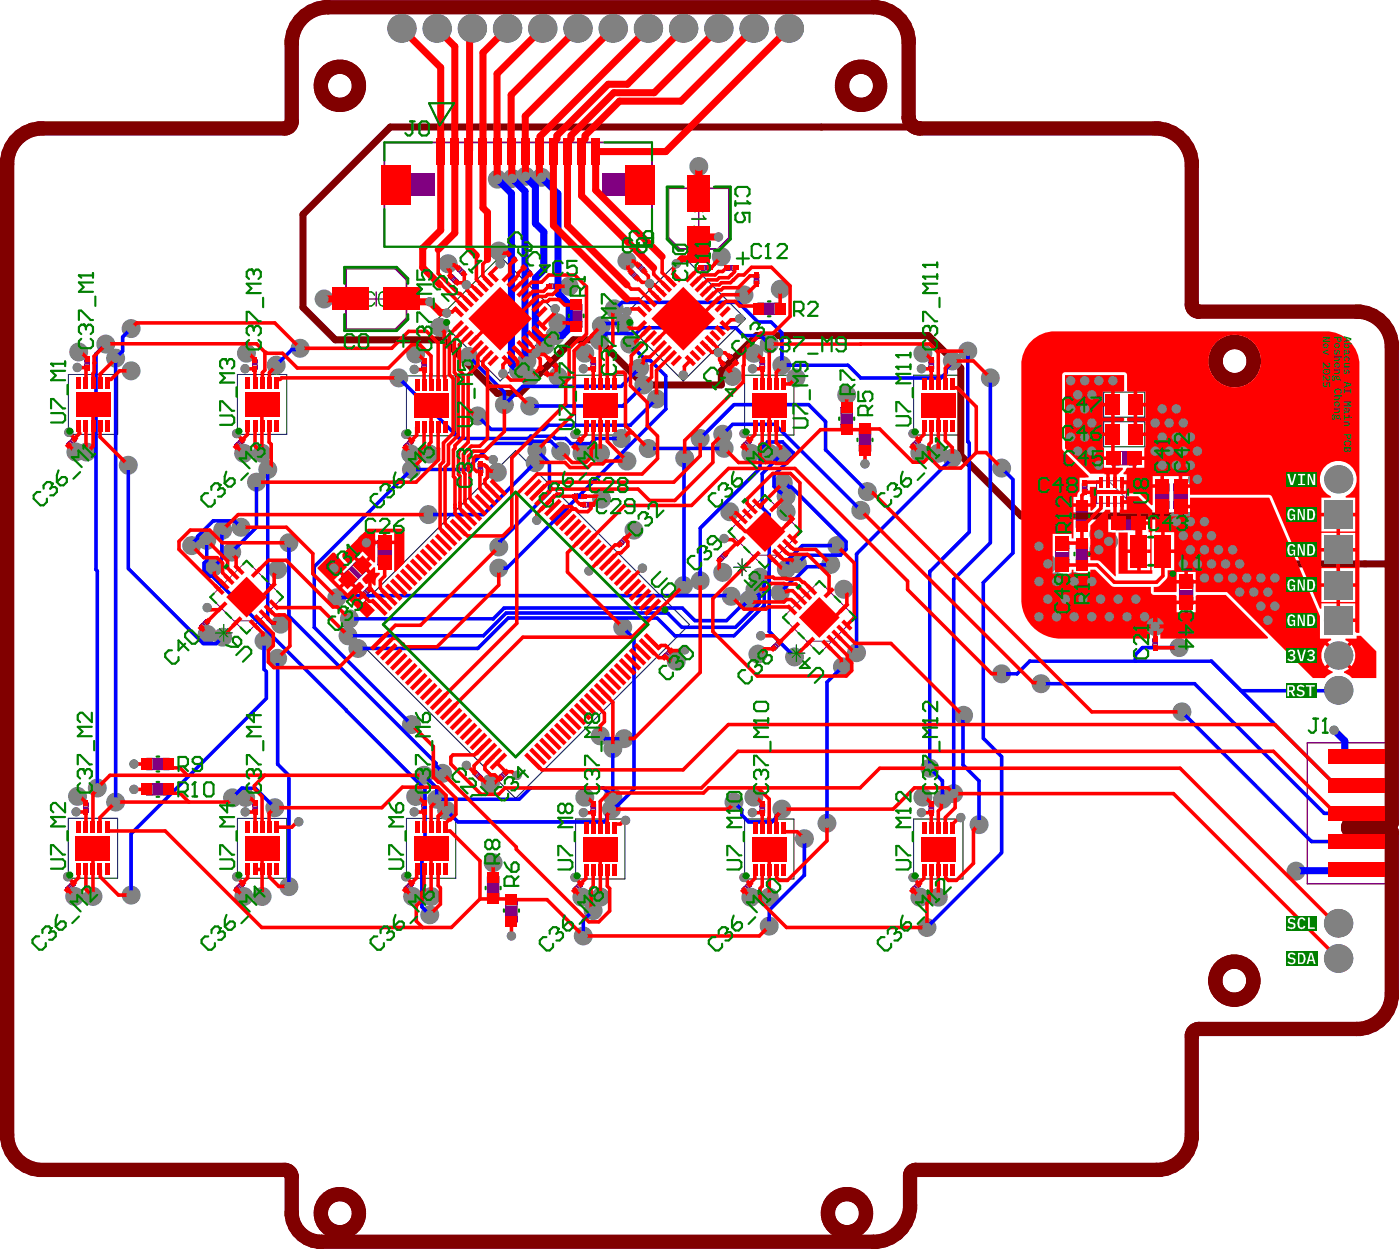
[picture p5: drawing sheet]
<svg xmlns="http://www.w3.org/2000/svg" width="331mm" height="295mm" viewBox="0 0 331 295" stroke-linecap="round" stroke-linejoin="round" font-family="sans-serif">
<g fill="none" stroke="#000" stroke-width=".24">
<path d="M103.5 75.3l14.7-14.7 14.7 14.7-14.7 14.7zM146.8 75.3l14.7-14.7 14.7 14.7-14.7 14.7zM16.2 88.5h11.6v14.1h-11.6zM56.1 88.5h11.7v14.1h-11.7zM96.1 88.8h11.6v14.1h-11.6zM136 88.6h11.7v14.2h-11.7zM176 88.6h11.6v14.2h-11.6zM215.9 88.6h11.7v14.2h-11.7zM260.8 92.6h9.8v6h-9.8zM260.8 99.6h9.8v5.9h-9.8zM80.8 147.5l41.1-41.1 41.1 41.1-41.1 41.1zM16.1 193.3h11.7v14.1h-11.7z"/>
<path d="M56.1 193.3h11.7v14.2h-11.7zM96.1 193.3h11.6v14.2h-11.6zM136 193.5h11.7v14.1h-11.7zM176 193.5h11.6v14.1h-11.6zM215.9 193.5h11.7v14.1h-11.7z"/>
</g>
<path d="M158 44.5h14.3v11.6l-2.6 2.7h-9l-2.7-2.7zM163.5 51.6h3.3M165.2 50v3.3M81.8 63.5h11.6l2.7 2.6v9l-2.7 2.7h-11.6zM87.3 70.6h3.3M88.9 69v3.3M276.3 126.9h-8.5v6.6h8.5M276.3 126.9v6.6" fill="none" stroke="#810081" stroke-width=".33"/>
<g fill="none" stroke="#810081" stroke-width=".24">
<path d="M120.5 59.5l.5 .5-.8 .8M106.9 64.8l1.5 1.5-.8 .8-1.5-1.5zM106.9 64.8l.5 .5-.8 .8M107.8 63.6l.7-.8 1.5 1.5-.7 .8zM107.9 65.8l-.8 .8M109 63.3l-.8 .8M109.6 63.8l-.8 .8 .5 .5M119.7 60.3l.8-.8 1.5 1.5-.8 .8zM121.5 60.5l-.7 .8M123.4 63.6l.8-.8 1.5 1.5-.8 .8zM124.7 63.3l-.8 .8-.5-.5M125.2 63.8l-.8 .8"/>
<path d="M129.8 67.1h2.1v1.1h-2.1zM130.5 67.1v1.1M131.3 67.1v1.1M134.9 73.3h2.6M134.9 72h2.6v5.3h-2.6zM134.9 75.9h2.6M149.5 63.8l1.5 1.5M149.5 63.8l.5 .5-.8 .8M149.5 63.8l-.8 .8 1.5 1.5 .8-.8M151 65.3l-.5-.5-.8 .8M151.2 62.2l1.4 1.5-.7 .7-1.5-1.5zM151.6 62.6l-.7 .8"/>
<path d="M152.2 63.2l-.8 .8 .5 .4M165.8 62.7h2.1v1.1h-2.1zM166.4 62.7v1.1M167.2 62.7v1.1M171.8 62.7h2.1v1.1h-2.1zM172.4 62.7v1.1M173.2 62.7v1.1M178.3 64.9h1.1v2.1h-1.1zM178.3 65.6h1.1M178.3 66.3h1.1M179.1 71.6h5.4v2.7h-5.4zM180.5 71.6v2.7"/>
<path d="M183.1 71.6v2.7M20 84.7h1.1v2.2h-1.1zM20 86.2h1.1M20 85.4h1.1M59.7 85h1.1v2.2h-1.1zM59.7 86.5h1.1M59.7 85.7h1.1M99.7 85.2h1.1v2.1h-1.1zM99.7 86.6h1.1M99.7 85.9h1.1M127.4 87.2l.8-.7 1.5 1.5-.8 .7zM128.7 86.9l-.8 .8"/>
<path d="M129.7 88l-.5-.5-.8 .8M130.3 84.5l1.5 1.5-.8 .8-1.5-1.5zM130.7 85l-.7 .8-.5-.5M131.3 85.6l-.8 .7M139.7 85h1.1v2.2h-1.1zM139.7 86.5h1.1M139.7 85.7h1.1M171.1 85.5l1.5 1.5-.8 .7-1.4-1.5zM171.6 85.9l-.8 .8M172 84.6l.8-.8 1.5 1.5-.8 .8zM172.1 86.5l-.7 .8M173.3 84.3l-.8 .8"/>
<path d="M174.3 85.3l-.5-.5-.8 .8M179.6 85h1.1v2.2h-1.1zM179.6 86.5h1.1M179.6 85.7h1.1M198.8 96.3h2.7v5.3h-2.7zM198.8 97.6h2.7M219.6 85h1.1v2.2h-1.1zM219.6 86.5h1.1M219.6 85.7h1.1M15.8 104.8l1.5-1.5 .8 .8-1.5 1.5zM16.3 104.3l.7 .8M16.8 103.8l.8 .8"/>
<path d="M55.5 105.1l1.4-1.5 .8 .8-1.5 1.5zM55.9 104.6l.8 .8M56.5 104.1l.7 .8M95.4 105.3l1.5-1.5 .8 .8-1.5 1.4zM95.9 104.8l.8 .8M96.5 104.3l.7 .7M113 109.5h1.1v2.1h-1.1zM113 111h1.1M113 110.2h1.1M135.8 116.7h2.1v1.1h-2.1zM135.9 104.6l.8 .8M136.4 104.1l.8 .8"/>
<path d="M136.5 116.7v1.1M136.9 103.6l.8 .8-1.5 1.5-.8-.8zM137.2 116.7v1.1M137.8 118.7h2.1v1.1h-2.1zM138.5 118.7v1.1M139.2 118.7v1.1M175.4 105.1l1.5-1.5 .7 .8-1.4 1.5zM175.9 104.6l.7 .8M176.4 104.1l.8 .8M198.8 100.2h2.7M203.1 105.2h2.7M203.1 101.2h2.7v5.4h-2.7z"/>
<path d="M203.1 102.6h2.7M215.3 105.1l1.5-1.5 .8 .8-1.5 1.5zM215.8 104.6l.8 .8M216.3 104.1l.8 .8M254.4 119.2h2.7v5.4h-2.7zM255.8 115.6h1.1M255.8 114.2h1.1v2.1h-1.1zM255.8 114.8h1.1M259.2 113.6h7v5.3h-7zM262 113.6l4.2 4.2M262.8 106.7h5.8v3.1h-5.8zM264.5 106.7v3.1"/>
<path d="M267 106.7v3.1M273.1 116h3.2M273.1 114.3h3.2v5.8h-3.2zM273.1 118.5h3.2M277.4 116h3.2M277.4 114.3h3.2v5.8h-3.2zM277.4 118.5h3.2M80.8 136.1l4.1-4.1 2.2 2.3-4.1 4.1zM81.9 135l2.3 2.2M83.7 133.2l2.2 2.2M85.9 139.7l.8 .8M86.5 139.2l.8 .8"/>
<path d="M87 138.7l.7 .8-1.5 1.5-.7-.8zM89.3 129.3h3.2M89.3 127.6h3.2v5.9h-3.2zM89.3 131.8h3.2M146.5 127.8l.8 .7M147.1 127.2l.7 .8M147.5 126.7l.8 .8-1.5 1.5-.8-.8zM169.7 131.9l1.5-1.5 .8 .8-1.5 1.5zM170.2 131.4l.7 .8M170.7 130.9l.8 .8M172.2 125.5l8.6-8.5 8.6 8.5-8.6 8.6zM177.8 131.2h6"/>
<path d="M249.5 132.1h3.1M249.5 128h3.1v5.8h-3.1zM249.5 129.6h3.1M254.4 128.2h2.7v5.3h-2.7zM254.4 129.5h2.7M254.4 132.2h2.7M254.4 120.6h2.7M254.4 123.2h2.7M263.8 122h5.8v3.1h-5.8zM265.5 122v3.1M268 122v3.1M278.8 138.6h3.1"/>
<path d="M278.8 137h3.1v5.8h-3.1zM47.6 147.4l.8 .8M48.2 146.9l.8 .7M48.7 146.4l.7 .8-1.5 1.5-.7-.8zM49.7 141.1l8.6-8.6 8.6 8.6-8.6 8.5zM55.3 146.7h6M156.7 154.9l1.5-1.5 .8 .8-1.5 1.4zM157.2 154.4l.8 .8M157.7 153.9l.8 .7M182.9 152.3l.8 .8M183.4 151.8l.8 .8M183.9 151.3l.8 .8-1.5 1.5-.8-.8z"/>
<path d="M185.1 145.9l8.6-8.6 8.5 8.6-8.5 8.5zM190.7 151.5h5.9M272.5 150.9h1.1v2.1h-1.1zM272.5 152.3h1.1M272.5 151.6h1.1M278.8 141.1h3.1M34.7 179.1h5.3v2.7h-5.3zM36 179.1v2.7M38.7 179.1v2.7M19.8 189.7h1.1v2.1h-1.1zM19.8 191.2h1.1M19.8 190.4h1.1"/>
<path d="M34.7 185.1h5.3v2.7h-5.3zM36 185.1v2.7M38.7 185.1v2.7M59.7 189.7h1.1v2.2h-1.1zM59.7 191.2h1.1M59.7 190.4h1.1M99.7 189.7h1.1v2.2h-1.1zM99.7 191.2h1.1M99.7 190.4h1.1M111.8 182.8l.7-.8 1.5 1.5-.7 .8zM112.5 182l.5 .5-.8 .8M113.6 183l-.8 .8"/>
<path d="M117.8 183.5l1.4-1.5 .8 .8-1.5 1.5zM118.2 183l.8 .8M118.8 182.5l.7 .8M139.7 189.9h1.1v2.1h-1.1zM139.7 191.3h1.1M139.7 190.6h1.1M179.6 189.9h1.1v2.1h-1.1zM179.6 191.3h1.1M179.6 190.6h1.1M219.6 189.9h1.1v2.1h-1.1zM219.6 191.3h1.1M219.6 190.6h1.1"/>
<path d="M15.5 209.8l1.5-1.5 .8 .8-1.5 1.5zM16 209.3l.8 .8M16.5 208.8l.8 .7M55.5 209.8l1.5-1.5 .8 .8-1.5 1.5zM56 209.3l.7 .8M56.5 208.8l.8 .8M95.4 209.8l1.5-1.5 .8 .8-1.5 1.5zM95.9 209.3l.8 .8M96.5 208.8l.7 .8M115.2 207.1h2.7v5.3h-2.7zM115.2 211.1h2.7M115.2 208.5h2.7"/>
<path d="M119.5 216.4h2.7M119.5 212.4h2.7v5.4h-2.7zM119.5 213.8h2.7M135.9 209.5l.8 .8M136.4 208.9l.8 .8M136.9 208.5l.8 .7-1.5 1.5-.8-.7zM175.4 210l1.5-1.5 .7 .7-1.4 1.5zM175.9 209.5l.7 .8M176.4 208.9l.8 .8M215.3 210l1.5-1.5 .8 .7-1.5 1.5zM215.8 209.5l.8 .8M216.3 208.9l.8 .8"/>
</g>
<path d="M90.9 33.6h63.2v24.7h-63.2zM101.4 24.4h5.9l-3.3 5.2z" fill="none" stroke="#810081" stroke-width=".42"/>
<path d="M173.4 134h4M174.4 133l2 2M175.4 132v4M176.4 133l-2 2M50.9 149.5h4M51.9 148.5l2 2M52.9 147.5v4M53.9 148.5l-2 2M186.2 154.3h4M187.2 153.3l2 2M188.2 152.3v4M189.2 153.3l-2 2" fill="none" stroke="#810081" stroke-width=".25"/>
<path d="M164.1 53.4a1.18 1.18 0 0 0-.4 1.7 1.18 1.18 0 0 0 1.7 .2 1.18 1.18 0 0 0 0-1.7l1.4 .1v1.6M164.3 50a1.22 1.22 0 0 1-.8-1.4 1.22 1.22 0 0 1 1.3-.9 1.46 1.46 0 0 1 1.6 .3 1.46 1.46 0 0 1 .3 1.6l-.7 .4M166.2 51l.6 .8h-3.3M88.5 69.8a1.22 1.22 0 0 0-1.4-.8 1.22 1.22 0 0 0-.9 1.2 1.46 1.46 0 0 0 .3 1.6 1.46 1.46 0 0 0 1.6 .3l.4-.6M89.9 69.1a1.08 1.08 0 0 1 1.6 .5 2.75 2.75 0 0 1-.3 2.5 1.08 1.08 0 0 1-1.6-.4 2.75 2.75 0 0 1 .3-2.6z" fill="none" stroke="#008100" stroke-width=".33"/>
<g fill="none" stroke="#810081" stroke-width=".67">
<path d="M208.9 2l-1.6-.3h-130.6a8.7 8.7 0 0 0-7.8 7.8v19.2a1.67 1.67 0 0 1-1.6 1.6h-58.1a8.4 8.4 0 0 0-7.5 7.5v231a8.4 8.4 0 0 0 7.5 7.5h58.1a1.66 1.66 0 0 1 1.6 1.7v9a7 7 0 0 0 6.3 6.3h132.1a8.7 8.7 0 0 0 7.8-7.8v-7.8a1.33 1.33 0 0 1 1.3-1.4h57.8a8.4 8.4 0 0 0 7.5-7.5v-24.1a1.66 1.66 0 0 1 1.7-1.6h38.1a8.4 8.4 0 0 0 7.5-7.5v-39.1h-9.6a1.01 1.01 0 0 1-.8-1.1 1.01 1.01 0 0 1 1-.9"/>
<circle cx="80.3" cy="20.3" r="4.5"/>
<circle cx="203.5" cy="20.3" r="4.5"/>
<circle cx="291.8" cy="85.3" r="4.5"/>
<circle cx="291.7" cy="231.7" r="4.5"/>
<circle cx="80.3" cy="286.6" r="4.5"/>
<circle cx="200.2" cy="286.6" r="4.5"/>
</g>
<circle cx="319.6" cy="194.5" r=".33" fill="#810081"/>
<path d="M208.9 2a8.4 8.4 0 0 1 5.9 7.2v18.5a2.66 2.66 0 0 0 2.6 2.6h56.5a8.7 8.7 0 0 1 7.8 7.8v33.9a1.67 1.67 0 0 0 1.7 1.6h38.1a8.4 8.4 0 0 1 7.5 7.5v113.4h-9.4" fill="none" stroke="#810081" stroke-width=".67"/>
<g fill="#008100">
<circle cx="169.8" cy="56" r=".55"/>
<circle cx="131.2" cy="72.9" r=".55"/>
<circle cx="22" cy="211.7" r=".55"/>
<circle cx="179.1" cy="154.5" r=".55"/>
<circle cx="185.1" cy="114" r=".55"/>
<circle cx="79.6" cy="141.2" r=".55"/>
<circle cx="135.9" cy="102.6" r=".55"/>
<circle cx="137.6" cy="107.1" r=".55"/>
<circle cx="101.5" cy="107.2" r=".55"/>
<circle cx="97.1" cy="107.2" r=".55"/>
<circle cx="144.9" cy="188.3" r=".55"/>
<circle cx="144.5" cy="191.2" r=".55"/>
<circle cx="138.2" cy="188.3" r=".55"/>
<circle cx="184.8" cy="107.3" r=".55"/>
<circle cx="171.2" cy="105.9" r=".55"/>
<circle cx="141.9" cy="173.8" r=".55"/>
<circle cx="147.5" cy="174.5" r=".55"/>
<circle cx="50.4" cy="133.9" r=".55"/>
<circle cx="178.4" cy="139.2" r=".55"/>
<circle cx="179.6" cy="136.3" r=".55"/>
<circle cx="177.1" cy="141.7" r=".55"/>
<circle cx="165.5" cy="137.2" r=".55"/>
<circle cx="185.8" cy="120.9" r=".55"/>
<circle cx="185.8" cy="117.2" r=".55"/>
<circle cx="172.5" cy="120.9" r=".55"/>
<circle cx="197.8" cy="128.9" r=".55"/>
<circle cx="188.5" cy="133.1" r=".55"/>
<circle cx="185.9" cy="134.4" r=".55"/>
<circle cx="184.4" cy="140" r=".55"/>
<circle cx="196.3" cy="133.3" r=".55"/>
<circle cx="172.8" cy="140.9" r=".55"/>
<circle cx="170.8" cy="135.2" r=".55"/>
<circle cx="68.3" cy="128.2" r=".55"/>
<circle cx="65.6" cy="134.5" r=".55"/>
<circle cx="54.8" cy="130.4" r=".55"/>
<circle cx="82.6" cy="146.2" r=".55"/>
<circle cx="82.3" cy="150.2" r=".55"/>
<circle cx="84.6" cy="153.2" r=".55"/>
<circle cx="57" cy="124.6" r=".55"/>
<circle cx="63.3" cy="110.9" r=".55"/>
<circle cx="45.3" cy="128.9" r=".55"/>
<circle cx="48.9" cy="127.6" r=".55"/>
<circle cx="147.2" cy="148.2" r=".55"/>
<circle cx="148.2" cy="108.9" r=".55"/>
<circle cx="117.9" cy="134.2" r=".55"/>
<circle cx="117.9" cy="129.2" r=".55"/>
<circle cx="153.2" cy="106" r=".55"/>
<circle cx="66.3" cy="147.4" r=".55"/>
<circle cx="165.2" cy="39.3" r=".55"/>
<circle cx="199.1" cy="157.5" r=".55"/>
<circle cx="195.5" cy="194.5" r=".55"/>
<circle cx="202.5" cy="154.2" r=".55"/>
<circle cx="225.1" cy="108.2" r=".55"/>
<circle cx="187.8" cy="155.2" r=".55"/>
<circle cx="31" cy="87.6" r=".55"/>
<circle cx="97.2" cy="171.2" r=".55"/>
<circle cx="104.6" cy="182.7" r=".55"/>
<circle cx="103.2" cy="188.8" r=".55"/>
<circle cx="100.2" cy="183.1" r=".55"/>
<circle cx="190.1" cy="198.1" r=".55"/>
<circle cx="181.8" cy="218.8" r=".55"/>
<circle cx="101.6" cy="216.1" r=".55"/>
<circle cx="137.9" cy="221.1" r=".55"/>
<circle cx="140.2" cy="215.1" r=".55"/>
<circle cx="137.5" cy="211.9" r=".55"/>
<circle cx="116.6" cy="203.8" r=".55"/>
<circle cx="120.9" cy="221.1" r=".55"/>
<circle cx="177.5" cy="211.9" r=".55"/>
<circle cx="217.4" cy="211.9" r=".55"/>
<circle cx="219.1" cy="219.1" r=".55"/>
<circle cx="236.7" cy="110.6" r=".55"/>
<circle cx="200.1" cy="93.3" r=".55"/>
<circle cx="204.4" cy="109.6" r=".55"/>
<circle cx="126.9" cy="106.4" r=".55"/>
<circle cx="97.2" cy="110.9" r=".55"/>
<circle cx="94.2" cy="89.3" r=".55"/>
<circle cx="126.5" cy="109.3" r=".55"/>
<circle cx="146.9" cy="103.6" r=".55"/>
<circle cx="132.5" cy="106.6" r=".55"/>
<circle cx="217.4" cy="107" r=".55"/>
<circle cx="177.5" cy="107.1" r=".55"/>
<circle cx="65.6" cy="155.5" r=".55"/>
<circle cx="68.3" cy="209.4" r=".55"/>
<circle cx="52.6" cy="125.2" r=".55"/>
<circle cx="101.2" cy="121.6" r=".55"/>
<circle cx="141.9" cy="107.1" r=".55"/>
<circle cx="141.9" cy="211.9" r=".55"/>
<circle cx="97.5" cy="211.8" r=".55"/>
<circle cx="62.4" cy="151.4" r=".55"/>
<circle cx="31" cy="211.4" r=".55"/>
<circle cx="60.6" cy="113.9" r=".55"/>
<circle cx="52.6" cy="150.5" r=".55"/>
<circle cx="30.3" cy="109.9" r=".55"/>
<circle cx="49" cy="149.9" r=".55"/>
<circle cx="31.7" cy="186.5" r=".55"/>
<circle cx="31.7" cy="180.5" r=".55"/>
<circle cx="228.8" cy="82.9" r=".55"/>
<circle cx="234.1" cy="89.3" r=".55"/>
<circle cx="225.4" cy="187.5" r=".55"/>
<circle cx="219.8" cy="181.5" r=".55"/>
<circle cx="222.8" cy="188.8" r=".55"/>
<circle cx="178.2" cy="188.3" r=".55"/>
<circle cx="184.8" cy="191.1" r=".55"/>
<circle cx="177.8" cy="192" r=".55"/>
<circle cx="173.5" cy="189.5" r=".55"/>
<circle cx="105.6" cy="191.5" r=".55"/>
<circle cx="65" cy="190.8" r=".55"/>
<circle cx="58.1" cy="188.4" r=".55"/>
<circle cx="55" cy="188.5" r=".55"/>
<circle cx="27.3" cy="189.5" r=".55"/>
<circle cx="23" cy="186.1" r=".55"/>
<circle cx="20.5" cy="106.8" r=".55"/>
<circle cx="25" cy="81.3" r=".55"/>
<circle cx="27.3" cy="84.6" r=".55"/>
<circle cx="31" cy="77.6" r=".55"/>
<circle cx="65.3" cy="86.3" r=".55"/>
<circle cx="70.9" cy="82.3" r=".55"/>
<circle cx="225.1" cy="85.3" r=".55"/>
<circle cx="218.1" cy="83.4" r=".55"/>
<circle cx="147.5" cy="76.4" r=".55"/>
<circle cx="148.2" cy="73.6" r=".55"/>
<circle cx="181.8" cy="81.3" r=".55"/>
<circle cx="178.2" cy="83.5" r=".55"/>
<circle cx="145.2" cy="73" r=".55"/>
<circle cx="142.1" cy="76.9" r=".55"/>
<circle cx="148.9" cy="81.3" r=".55"/>
<circle cx="188.1" cy="89.3" r=".55"/>
<circle cx="184.8" cy="86.3" r=".55"/>
<circle cx="151.2" cy="86.9" r=".55"/>
<circle cx="141.7" cy="80.4" r=".55"/>
<circle cx="103.9" cy="77.3" r=".55"/>
<circle cx="110.8" cy="84.2" r=".55"/>
<circle cx="155.2" cy="94.3" r=".55"/>
<circle cx="152.2" cy="90.9" r=".55"/>
<circle cx="125.2" cy="95.9" r=".55"/>
<circle cx="125.2" cy="89.1" r=".55"/>
<circle cx="112.9" cy="98.3" r=".55"/>
<circle cx="119.2" cy="95.6" r=".55"/>
<circle cx="137.9" cy="87.1" r=".55"/>
<circle cx="131.9" cy="88.9" r=".55"/>
<circle cx="138.2" cy="83.4" r=".55"/>
<circle cx="177.9" cy="87.1" r=".55"/>
<circle cx="184.4" cy="68.3" r=".55"/>
<circle cx="175.9" cy="69.7" r=".55"/>
<circle cx="76.6" cy="70.6" r=".55"/>
<circle cx="174.8" cy="75.3" r=".55"/>
<circle cx="161.5" cy="88.6" r=".55"/>
<circle cx="169.8" cy="83.3" r=".55"/>
<circle cx="159.8" cy="62.3" r=".55"/>
<circle cx="148.2" cy="61.6" r=".55"/>
<circle cx="153.5" cy="67" r=".55"/>
<circle cx="117.9" cy="59.3" r=".55"/>
<circle cx="134.5" cy="67.6" r=".55"/>
<circle cx="101.6" cy="71.3" r=".55"/>
<circle cx="118.9" cy="88.3" r=".55"/>
<circle cx="105.6" cy="74" r=".55"/>
<circle cx="118.2" cy="62.3" r=".55"/>
<circle cx="128" cy="41.9" r=".55"/>
<circle cx="124.2" cy="41.6" r=".55"/>
<circle cx="121.1" cy="42.2" r=".55"/>
<circle cx="126.7" cy="83.4" r=".55"/>
<circle cx="124.5" cy="85.3" r=".55"/>
<circle cx="131.2" cy="79.3" r=".55"/>
<circle cx="117.6" cy="42.3" r=".55"/>
<circle cx="128.9" cy="81.6" r=".55"/>
<circle cx="122.5" cy="87.6" r=".55"/>
<circle cx="105.9" cy="62.3" r=".55"/>
<circle cx="110.2" cy="67.3" r=".55"/>
<circle cx="16" cy="207.1" r=".55"/>
<circle cx="17.7" cy="211.7" r=".55"/>
<circle cx="18" cy="191.8" r=".55"/>
<circle cx="18.3" cy="188.1" r=".55"/>
<circle cx="217.8" cy="87.1" r=".55"/>
<circle cx="215.8" cy="102.4" r=".55"/>
<circle cx="217.8" cy="192" r=".55"/>
<circle cx="175.8" cy="102.4" r=".55"/>
<circle cx="215.8" cy="207.3" r=".55"/>
<circle cx="175.8" cy="207.3" r=".55"/>
<circle cx="97.9" cy="87.3" r=".55"/>
<circle cx="95.9" cy="102.6" r=".55"/>
<circle cx="57.9" cy="87.1" r=".55"/>
<circle cx="18.3" cy="86.8" r=".55"/>
<circle cx="16.3" cy="102.1" r=".55"/>
<circle cx="55.9" cy="102.4" r=".55"/>
<circle cx="137.9" cy="192" r=".55"/>
<circle cx="97.9" cy="191.8" r=".55"/>
<circle cx="135.9" cy="207.3" r=".55"/>
<circle cx="95.9" cy="207.1" r=".55"/>
<circle cx="58" cy="191.8" r=".55"/>
<circle cx="56" cy="207.1" r=".55"/>
<circle cx="221.8" cy="107.1" r=".55"/>
<circle cx="181.8" cy="107.1" r=".55"/>
<circle cx="98.2" cy="83.6" r=".55"/>
<circle cx="57.6" cy="107.1" r=".55"/>
<circle cx="58.3" cy="83.4" r=".55"/>
<circle cx="61.9" cy="107.1" r=".55"/>
<circle cx="218.1" cy="188.3" r=".55"/>
<circle cx="181.8" cy="211.9" r=".55"/>
<circle cx="221.8" cy="211.9" r=".55"/>
<circle cx="18.6" cy="83.1" r=".55"/>
<circle cx="101.9" cy="211.8" r=".55"/>
<circle cx="98.2" cy="188.1" r=".55"/>
<circle cx="17.9" cy="106.8" r=".55"/>
<circle cx="62" cy="211.8" r=".55"/>
<circle cx="57.6" cy="211.8" r=".55"/>
</g>
<path d="M309 175.5h20v33.3h-20z" fill="none" stroke="#810081" stroke-width=".33"/>
<g fill="#810081">
<path d="M278.8 139.3h3.1v1.1h-3.1z"/>
<path d="M273.1 116.6h3.2v1.2h-3.2z"/>
<path d="M255.8 115h1.1v.4h-1.1z"/>
<path d="M265.1 106.7h1.2v3.1h-1.2z"/>
<path d="M277.4 116.6h3.2v1.2h-3.2z"/>
<path d="M16.4 104.2l.3-.3 .8 .8-.3 .3z"/>
<path d="M56.1 104.5l.2-.3 .8 .8-.3 .3z"/>
<path d="M96.3 104.4l.8 .7-.3 .3-.8-.7z"/>
<path d="M136.3 104.2l.8 .8-.3 .3-.8-.8z"/>
<path d="M20 85.6h1.1v.4h-1.1z"/>
<path d="M59.7 85.9h1.1v.4h-1.1z"/>
<path d="M97.2 41h5.5v5.3h-5.5z"/>
<path d="M139.7 85.9h1.1v.4h-1.1z"/>
<path d="M130.9 85.1l.3 .3-.8 .8-.3-.3z"/>
<path d="M130.7 67.1h.4v1.1h-.4z"/>
<path d="M134.9 73.5h2.6v2.3h-2.6z"/>
<path d="M198.8 97.8h2.7v2.3h-2.7z"/>
<path d="M215.9 104.5l.3-.3 .8 .8-.3 .3z"/>
<path d="M203.1 102.8h2.7v2.3h-2.7z"/>
<path d="M142.3 41h5.5v5.3h-5.5z"/>
<path d="M150.1 64.4l.3 .3-.8 .8-.3-.3z"/>
<path d="M151 63.5l.8-.7 .3 .3-.8 .7z"/>
<path d="M166.6 62.7h.4v1.1h-.4z"/>
<path d="M171 86.8l.7-.7 .3 .3-.8 .7z"/>
<path d="M219.6 85.9h1.1v.4h-1.1z"/>
<path d="M179.6 85.9h1.1v.4h-1.1z"/>
<path d="M173.4 84.4l.3 .3-.8 .8-.3-.3z"/>
<path d="M180.6 71.6h2.4v2.7h-2.4z"/>
<path d="M178.3 65.8h1.1v.4h-1.1z"/>
<path d="M172.6 62.7h.4v1.1h-.4z"/>
<path d="M107.5 65.4l.3 .3-.8 .8-.3-.3z"/>
<path d="M108.4 64.2l.7-.8 .3 .3-.7 .8z"/>
<path d="M124 64.2l.8-.8 .3 .3-.8 .8z"/>
<path d="M120.3 60.9l.8-.8 .3 .3-.8 .8z"/>
<path d="M176 104.5l.3-.3 .7 .8-.3 .3z"/>
<path d="M99.7 86.1h1.1v.4h-1.1z"/>
<path d="M128.8 87.1l.3 .3-.8 .7-.3-.3z"/>
<path d="M272.5 151.8h1.1v.4h-1.1z"/>
<path d="M36.2 179.1h2.3v2.7h-2.3z"/>
<path d="M16.1 209.2l.3-.3 .8 .8-.3 .3z"/>
<path d="M19.8 190.6h1.1v.4h-1.1z"/>
<path d="M36.2 185.1h2.3v2.7h-2.3z"/>
<path d="M59.7 190.6h1.1v.4h-1.1z"/>
<path d="M56.1 209.2l.3-.3 .8 .8-.3 .3z"/>
<path d="M96.3 208.9l.8 .8-.3 .3-.8-.8z"/>
<path d="M119.5 214h2.7v2.2h-2.7z"/>
<path d="M115.2 208.6h2.7v2.3h-2.7z"/>
<path d="M136.3 209.1l.8 .7-.3 .3-.8-.7z"/>
<path d="M176.3 209.1l.7 .7-.3 .3-.7-.7z"/>
<path d="M139.7 190.7h1.1v.5h-1.1z"/>
<path d="M99.7 190.6h1.1v.4h-1.1z"/>
<path d="M112.4 183.4l.7-.8 .3 .3-.7 .8z"/>
<path d="M118.6 182.6l.8 .8-.3 .3-.8-.8z"/>
<path d="M48.1 147l.7 .8-.3 .3-.7-.8z"/>
<path d="M86.1 139.6l.3-.3 .7 .8-.3 .3z"/>
<path d="M82.4 134.5l.8-.8 2.3 2.2-.9 .8z"/>
<path d="M89.3 130h3.2v1.1h-3.2z"/>
<path d="M170.6 131l.8 .8-.3 .3-.8-.8z"/>
<path d="M146.9 127.3l.8 .8-.3 .3-.8-.8z"/>
<path d="M138.7 118.7h.4v1.1h-.4z"/>
<path d="M136.7 116.7h.4v1.1h-.4z"/>
<path d="M113 110.4h1.1v.4h-1.1z"/>
<path d="M216.2 209.1l.8 .7-.3 .3-.8-.7z"/>
<path d="M219.6 190.7h1.1v.5h-1.1z"/>
<path d="M183.3 151.9l.8 .8-.3 .3-.8-.8z"/>
<path d="M254.4 129.7h2.7v2.3h-2.7z"/>
<path d="M249.5 130.3h3.1v1.2h-3.1z"/>
<path d="M266.1 122h1.2v3.1h-1.2z"/>
<path d="M254.4 120.7h2.7v2.3h-2.7z"/>
<path d="M157.3 154.3l.3-.3 .8 .8-.3 .2z"/>
<path d="M179.6 190.7h1.1v.5h-1.1z"/>
</g>
<path d="M214.4 30h-122.1l-20.7 20.6v22l7.7 7.7h24.3M178.8 79.3h40.6l7.7 7.6v20.7l14.3 14.3h45l11.3 11.3h30.6" fill="none" stroke="#810000" stroke-width="1.7"/>
<g fill="none" stroke="#810000" stroke-width="3.4">
<path d="M208.9 2l-1.6-.3h-130.6a8.7 8.7 0 0 0-7.8 7.8M68.9 28.7a1.67 1.67 0 0 1-1.6 1.6h-58.1a8.4 8.4 0 0 0-7.5 7.5v231a8.4 8.4 0 0 0 7.5 7.5h58.1a1.66 1.66 0 0 1 1.6 1.7v9a7 7 0 0 0 6.3 6.3h132.1a8.7 8.7 0 0 0 7.8-7.8v-7.8a1.33 1.33 0 0 1 1.3-1.4h57.8a8.4 8.4 0 0 0 7.5-7.5v-24.1a1.66 1.66 0 0 1 1.7-1.6h38.1a8.4 8.4 0 0 0 7.5-7.5v-39.1h-9.6a1.01 1.01 0 0 1-.8-1.1 1.01 1.01 0 0 1 1-.9"/>
<circle cx="80.3" cy="20.3" r="4.5"/>
<circle cx="203.5" cy="20.3" r="4.5"/>
<circle cx="291.8" cy="85.3" r="4.5"/>
<circle cx="291.7" cy="231.7" r="4.5"/>
<circle cx="80.3" cy="286.6" r="4.5"/>
<circle cx="200.2" cy="286.6" r="4.5"/>
</g>
<circle cx="319.6" cy="194.5" r="1.69" fill="#810000"/>
<path d="M68.9 9.5v19.2M208.9 2a8.4 8.4 0 0 1 5.9 7.2v18.5a2.66 2.66 0 0 0 2.6 2.6h56.5a8.7 8.7 0 0 1 7.8 7.8v33.9a1.67 1.67 0 0 0 1.7 1.6h38.1a8.4 8.4 0 0 1 7.5 7.5v113.4h-9.4" fill="none" stroke="#810000" stroke-width="3.4"/>
<path d="M178.8 79.3l-8.3 8.3v3.3h-18.3l-10.7-10.6h-6l-12.6 12.6h-5.3l-12.7-12.6h-1.3" fill="none" stroke="#810000" stroke-width="1.7"/>
<g fill="#818181">
<circle cx="262" cy="127.9" r="2.24"/>
<circle cx="259.7" cy="129.9" r="2.24"/>
<circle cx="259.7" cy="126.2" r="2.24"/>
<circle cx="142.2" cy="117.9" r="2.24"/>
<circle cx="170.5" cy="60.6" r="2.24"/>
<circle cx="199.5" cy="139.2" r="2.24"/>
<circle cx="131.9" cy="76.3" r="2.24"/>
<circle cx="22" cy="211.7" r="2.24"/>
<circle cx="179.1" cy="154.5" r="2.24"/>
<circle cx="173.2" cy="88.9" r="2.24"/>
<circle cx="270.5" cy="145.7" r="2.24"/>
<circle cx="268.5" cy="141.5" r="2.24"/>
<circle cx="266.4" cy="145.7" r="2.24"/>
<circle cx="264.3" cy="141.5" r="2.24"/>
<circle cx="262.2" cy="145.7" r="2.24"/>
<circle cx="258.1" cy="137.4" r="2.24"/>
<circle cx="260.1" cy="141.5" r="2.24"/>
<circle cx="258.1" cy="145.7" r="2.24"/>
<circle cx="253.9" cy="137.4" r="2.24"/>
<circle cx="256" cy="141.5" r="2.24"/>
<circle cx="253.9" cy="145.7" r="2.24"/>
<circle cx="249.7" cy="137.4" r="2.24"/>
<circle cx="251.8" cy="141.5" r="2.24"/>
<circle cx="249.7" cy="145.7" r="2.24"/>
<circle cx="245.6" cy="129" r="2.24"/>
<circle cx="247.6" cy="133.2" r="2.24"/>
<circle cx="245.6" cy="137.4" r="2.24"/>
<circle cx="247.6" cy="141.5" r="2.24"/>
<circle cx="245.6" cy="145.7" r="2.24"/>
<circle cx="284.7" cy="123.2" r="2.24"/>
<circle cx="281.4" cy="123.2" r="2.24"/>
<circle cx="278" cy="123.2" r="2.24"/>
<circle cx="283" cy="106.6" r="2.24"/>
<circle cx="283" cy="113.2" r="2.24"/>
<circle cx="279.7" cy="99.9" r="2.24"/>
<circle cx="281.4" cy="103.2" r="2.24"/>
<circle cx="279.7" cy="106.6" r="2.24"/>
<circle cx="281.4" cy="109.9" r="2.24"/>
<circle cx="278" cy="96.6" r="2.24"/>
<circle cx="276.4" cy="99.9" r="2.24"/>
<circle cx="278" cy="103.2" r="2.24"/>
<circle cx="276.4" cy="106.6" r="2.24"/>
<circle cx="278" cy="109.9" r="2.24"/>
<circle cx="274.7" cy="96.6" r="2.24"/>
<circle cx="273" cy="99.9" r="2.24"/>
<circle cx="274.7" cy="103.2" r="2.24"/>
<circle cx="273" cy="106.6" r="2.24"/>
<circle cx="274.7" cy="109.9" r="2.24"/>
<circle cx="149.8" cy="125.2" r="2.24"/>
<circle cx="273" cy="148" r="2.24"/>
<circle cx="278.7" cy="153" r="2.24"/>
<circle cx="236.7" cy="159.2" r="2.24"/>
<circle cx="246.1" cy="161.5" r="2.24"/>
<circle cx="185.1" cy="114" r="2.24"/>
<circle cx="161.8" cy="108.2" r="2.24"/>
<circle cx="79.6" cy="141.2" r="2.24"/>
<circle cx="86.6" cy="128.2" r="2.24"/>
<circle cx="137.6" cy="107.1" r="2.24"/>
<circle cx="117.6" cy="111.6" r="2.24"/>
<circle cx="101.5" cy="107.2" r="2.24"/>
<circle cx="97.1" cy="107.2" r="2.24"/>
<circle cx="159.8" cy="156.2" r="2.24"/>
<circle cx="115.9" cy="185.1" r="2.24"/>
<circle cx="144.9" cy="188.3" r="2.24"/>
<circle cx="144.5" cy="191.2" r="2.24"/>
<circle cx="138.2" cy="188.3" r="2.24"/>
<circle cx="306.3" cy="205.8" r="2.24"/>
<circle cx="279.4" cy="168.2" r="2.24"/>
<circle cx="203.4" cy="120.6" r="2.24"/>
<circle cx="184.8" cy="107.3" r="2.24"/>
<circle cx="205" cy="116.1" r="2.24"/>
<circle cx="165.5" cy="103.6" r="2.24"/>
<circle cx="170.8" cy="102.6" r="2.24"/>
<circle cx="161.6" cy="138.3" r="2.24"/>
<circle cx="171.2" cy="105.9" r="2.24"/>
<circle cx="227.8" cy="169" r="2.24"/>
<circle cx="231.4" cy="194.8" r="2.24"/>
<circle cx="144.9" cy="176.8" r="2.24"/>
<circle cx="141.9" cy="173.8" r="2.24"/>
<circle cx="147.5" cy="174.5" r="2.24"/>
<circle cx="50.4" cy="133.9" r="2.24"/>
<circle cx="178.4" cy="139.2" r="2.24"/>
<circle cx="179.6" cy="136.3" r="2.24"/>
<circle cx="177.1" cy="141.7" r="2.24"/>
<circle cx="165.5" cy="137.2" r="2.24"/>
<circle cx="185.8" cy="120.9" r="2.24"/>
<circle cx="185.8" cy="117.2" r="2.24"/>
<circle cx="172.5" cy="120.9" r="2.24"/>
<circle cx="197.8" cy="128.9" r="2.24"/>
<circle cx="188.5" cy="133.1" r="2.24"/>
<circle cx="185.9" cy="134.4" r="2.24"/>
<circle cx="184.4" cy="140" r="2.24"/>
<circle cx="196.3" cy="133.3" r="2.24"/>
<circle cx="172.8" cy="140.9" r="2.24"/>
<circle cx="170.8" cy="135.2" r="2.24"/>
<circle cx="68.3" cy="128.2" r="2.24"/>
<circle cx="65.6" cy="134.5" r="2.24"/>
<circle cx="54.8" cy="130.4" r="2.24"/>
<circle cx="82.6" cy="146.2" r="2.24"/>
<circle cx="82.3" cy="150.2" r="2.24"/>
<circle cx="84.6" cy="153.2" r="2.24"/>
<circle cx="57" cy="124.6" r="2.24"/>
<circle cx="63.3" cy="110.9" r="2.24"/>
<circle cx="45.3" cy="128.9" r="2.24"/>
<circle cx="48.9" cy="127.6" r="2.24"/>
<circle cx="147.2" cy="148.2" r="2.24"/>
<circle cx="148.2" cy="108.9" r="2.24"/>
<circle cx="117.9" cy="134.2" r="2.24"/>
<circle cx="117.9" cy="129.2" r="2.24"/>
<circle cx="153.2" cy="106" r="2.24"/>
<circle cx="66.3" cy="147.4" r="2.24"/>
<circle cx="165.2" cy="39.3" r="2.24"/>
<circle cx="199.1" cy="157.5" r="2.24"/>
<circle cx="195.5" cy="194.5" r="2.24"/>
<circle cx="202.5" cy="154.2" r="2.24"/>
<circle cx="225.1" cy="108.2" r="2.24"/>
<circle cx="187.8" cy="155.2" r="2.24"/>
<circle cx="31" cy="87.6" r="2.24"/>
<circle cx="97.2" cy="171.2" r="2.24"/>
<circle cx="104.6" cy="182.7" r="2.24"/>
<circle cx="103.2" cy="188.8" r="2.24"/>
<circle cx="100.2" cy="183.1" r="2.24"/>
<circle cx="190.1" cy="198.1" r="2.24"/>
<circle cx="181.8" cy="218.8" r="2.24"/>
<circle cx="101.6" cy="216.1" r="2.24"/>
<circle cx="137.9" cy="221.1" r="2.24"/>
<circle cx="140.2" cy="215.1" r="2.24"/>
<circle cx="137.5" cy="211.9" r="2.24"/>
<circle cx="116.6" cy="203.8" r="2.24"/>
<circle cx="177.5" cy="211.9" r="2.24"/>
<circle cx="217.4" cy="211.9" r="2.24"/>
<circle cx="219.1" cy="219.1" r="2.24"/>
<circle cx="236.7" cy="110.6" r="2.24"/>
<circle cx="200.1" cy="93.3" r="2.24"/>
<circle cx="126.9" cy="106.4" r="2.24"/>
<circle cx="97.2" cy="110.9" r="2.24"/>
<circle cx="94.2" cy="89.3" r="2.24"/>
<circle cx="126.5" cy="109.3" r="2.24"/>
<circle cx="146.9" cy="103.6" r="2.24"/>
<circle cx="132.5" cy="106.6" r="2.24"/>
<circle cx="217.4" cy="107" r="2.24"/>
<circle cx="177.5" cy="107.1" r="2.24"/>
<circle cx="65.6" cy="155.5" r="2.24"/>
<circle cx="68.3" cy="209.4" r="2.24"/>
<circle cx="52.6" cy="125.2" r="2.24"/>
<circle cx="101.2" cy="121.6" r="2.24"/>
<circle cx="141.9" cy="107.1" r="2.24"/>
<circle cx="141.9" cy="211.9" r="2.24"/>
<circle cx="97.5" cy="211.8" r="2.24"/>
<circle cx="62.4" cy="151.4" r="2.24"/>
<circle cx="31" cy="211.4" r="2.24"/>
<circle cx="60.6" cy="113.9" r="2.24"/>
<circle cx="52.6" cy="150.5" r="2.24"/>
<circle cx="30.3" cy="109.9" r="2.24"/>
<circle cx="49" cy="149.9" r="2.24"/>
<circle cx="228.8" cy="82.9" r="2.24"/>
<circle cx="234.1" cy="89.3" r="2.24"/>
<circle cx="225.4" cy="187.5" r="2.24"/>
<circle cx="219.8" cy="181.5" r="2.24"/>
<circle cx="222.8" cy="188.8" r="2.24"/>
<circle cx="178.2" cy="188.3" r="2.24"/>
<circle cx="184.8" cy="191.1" r="2.24"/>
<circle cx="173.5" cy="189.5" r="2.24"/>
<circle cx="105.6" cy="191.5" r="2.24"/>
<circle cx="65" cy="190.8" r="2.24"/>
<circle cx="58.1" cy="188.4" r="2.24"/>
<circle cx="55" cy="188.5" r="2.24"/>
<circle cx="27.3" cy="189.5" r="2.24"/>
<circle cx="23" cy="186.1" r="2.24"/>
<circle cx="20.5" cy="106.8" r="2.24"/>
<circle cx="25" cy="81.3" r="2.24"/>
<circle cx="27.3" cy="84.6" r="2.24"/>
<circle cx="31" cy="77.6" r="2.24"/>
<circle cx="65.3" cy="86.3" r="2.24"/>
<circle cx="70.9" cy="82.3" r="2.24"/>
<circle cx="225.1" cy="85.3" r="2.24"/>
<circle cx="218.1" cy="83.4" r="2.24"/>
<circle cx="147.5" cy="76.4" r="2.24"/>
<circle cx="181.8" cy="81.3" r="2.24"/>
<circle cx="178.2" cy="83.5" r="2.24"/>
<circle cx="145.2" cy="73" r="2.24"/>
<circle cx="142.1" cy="76.9" r="2.24"/>
<circle cx="148.8" cy="81.3" r="2.24"/>
<circle cx="188.1" cy="89.3" r="2.24"/>
<circle cx="184.8" cy="86.3" r="2.24"/>
<circle cx="151.2" cy="86.9" r="2.24"/>
<circle cx="141.7" cy="80.4" r="2.24"/>
<circle cx="103.9" cy="77.3" r="2.24"/>
<circle cx="110.8" cy="84.2" r="2.24"/>
<circle cx="155.2" cy="94.3" r="2.24"/>
<circle cx="152.2" cy="90.9" r="2.24"/>
<circle cx="125.2" cy="95.9" r="2.24"/>
<circle cx="125.2" cy="89.1" r="2.24"/>
<circle cx="112.9" cy="98.3" r="2.24"/>
<circle cx="119.2" cy="95.6" r="2.24"/>
<circle cx="131.9" cy="88.9" r="2.24"/>
<circle cx="138.2" cy="83.4" r="2.24"/>
<circle cx="184.4" cy="68.3" r="2.24"/>
<circle cx="175.9" cy="69.7" r="2.24"/>
<circle cx="76.6" cy="70.6" r="2.24"/>
<circle cx="148.2" cy="61.6" r="2.24"/>
<circle cx="117.9" cy="59.3" r="2.24"/>
<circle cx="134.5" cy="67.6" r="2.24"/>
<circle cx="128" cy="41.9" r="2.24"/>
<circle cx="124.2" cy="41.6" r="2.24"/>
<circle cx="121.1" cy="42.2" r="2.24"/>
<circle cx="124.5" cy="85.3" r="2.24"/>
<circle cx="131.2" cy="79.3" r="2.24"/>
<circle cx="117.6" cy="42.3" r="2.24"/>
<circle cx="128.9" cy="81.6" r="2.24"/>
<circle cx="122.5" cy="87.6" r="2.24"/>
<circle cx="105.9" cy="62.3" r="2.24"/>
<circle cx="17.7" cy="211.7" r="2.24"/>
<circle cx="18.3" cy="188.1" r="2.24"/>
<circle cx="221.8" cy="107.1" r="2.24"/>
<circle cx="181.8" cy="107.1" r="2.24"/>
<circle cx="98.2" cy="83.6" r="2.24"/>
<circle cx="57.6" cy="107.1" r="2.24"/>
<circle cx="58.3" cy="83.4" r="2.24"/>
<circle cx="61.9" cy="107.1" r="2.24"/>
<circle cx="218.1" cy="188.3" r="2.24"/>
<circle cx="181.8" cy="211.9" r="2.24"/>
<circle cx="221.8" cy="211.9" r="2.24"/>
<circle cx="18.6" cy="83.1" r="2.24"/>
<circle cx="101.9" cy="211.8" r="2.24"/>
<circle cx="98.2" cy="188.1" r="2.24"/>
<circle cx="17.9" cy="106.8" r="2.24"/>
<circle cx="62" cy="211.8" r="2.24"/>
<circle cx="57.6" cy="211.8" r="2.24"/>
<circle cx="119.9" cy="6.7" r="3.4"/>
<circle cx="144.9" cy="6.7" r="3.4"/>
<circle cx="128.2" cy="6.7" r="3.4"/>
<circle cx="136.5" cy="6.7" r="3.4"/>
<circle cx="153.2" cy="6.7" r="3.4"/>
<circle cx="161.5" cy="6.7" r="3.4"/>
<circle cx="169.8" cy="6.7" r="3.4"/>
<circle cx="111.6" cy="6.7" r="3.4"/>
<circle cx="103.2" cy="6.7" r="3.4"/>
<circle cx="94.9" cy="6.7" r="3.4"/>
<circle cx="178.1" cy="6.7" r="3.4"/>
<circle cx="186.5" cy="6.7" r="3.4"/>
</g>
<path d="M313.9 153.5l-.4 1.3 .4 1.4M315 152.4l1.3-.3 1.3 .3M315 157.3l1.3 .3 1.3-.3M318.8 153.5l.3 1.3-.3 1.4" fill="none" stroke="#818181" stroke-width=".85"/>
<g fill="#818181">
<circle cx="316.3" cy="129.9" r="3.4"/>
<circle cx="316.3" cy="121.6" r="3.4"/>
</g>
<path d="M313.9 111.9l-.4 1.3 .4 1.3M315 110.8l1.3-.4 1.3 .4M315 115.7l1.3 .3 1.3-.3M318.8 111.9l.3 1.3-.3 1.3" fill="none" stroke="#818181" stroke-width=".85"/>
<g fill="#818181">
<circle cx="316.3" cy="163.1" r="3.4"/>
<circle cx="316.3" cy="218.1" r="3.4"/>
<circle cx="316.3" cy="226.4" r="3.4"/>
<circle cx="316.3" cy="146.5" r="3.4"/>
<circle cx="316.3" cy="138.2" r="3.4"/>
</g>
<g fill="none" stroke="#00f" stroke-width=".85">
<path d="M31 77.6l-2 2v3.3l-1.7 1.7v104.9M145.2 73h.3l1.5-1.6h27.5l4.7 4.7h3.1l2.5 2.5v7.7h15.6l3 3h19l1.2-1.2v-1l1.5-1.5v-.3M147.5 76.4h-4.5l-.5 .5h-.4M25 81.3l-2.3 2.3v50.9l.3 .4v51.2M70.9 82.3l-.2 .2h-1.7l-3.7 3.8M94.2 89.3l14.4 14.3h16.3l.5-.6h5.3l.5 .6h2.6l1.2 1.2h4.6l1.2-1.2h6.1M110.8 84.2l8.4 8.4v3l4.3-4.3h23.4l4.3-4.4M141.7 80.4l1.7-1.6h6.9l1.4-1.4h22.2l1.8 1.9h4.1l2 2M148.9 81.3l3.8 3.9h1l3.7 3.6v7.8l-37.6 37.6h-1.9M152.3 90.8l-5.1 5.1h-22M155.2 94.3l-6.2 6.1h-19.4l-1 1h-12.5l-3.2-3.1M228.8 82.9v21.4l.3 .4v21l-9.3 9.3v46.5l3 3v4.3"/>
<path d="M234.1 89.3v38.9l-8.7 8.7v50.6M30.3 109.9v24.4l17.8 17.7h3l1.5-1.5M60.6 113.9v10.7l-5.8 5.8M63.3 110.9v35.3l1 1h1.8l.2 .2M126.5 109.3l-12.3 12.3h-13M126.9 106.4l3 3v6.8l-11.8 11.8v1l-.2 .2M132.5 106.6l-2.3-2.4h-4.3l-.5 .6h-9l-6.2 6.1h-13l-22.9 23v14.3l22.9 23M161.7 108.4v29.8M165.5 103.6l8-8h17.6l4 4v6.6l9.9 9.9M170.8 102.6l2.4-2.4h9.9l20.4 20.4M171.2 105.9l-18 .1M184.8 107.3l-4.7 4.6v8l1.7 1.7v27.6l6 6"/>
<path d="M185.1 114h.4l1 1h.5l13 13v1.8l-1.4 1.3h-8.1l-2 2M185.8 117.2h-.4l-2.4-2.3v-2.6l4.5-4.6v-.7l-2.6-2.6h-3.5l-1.8 1.8v4.4l-14.1 14.2v12.4M225.1 108.2l-22.6 22.7v23.3M236.7 110.6l2.7 2.6v17.4l-7 7v36.8l4.3 4.3v22.7l-17.6 17.7M48.9 127.6v4.8l-.7 .6v1.8l1.3 1.3h.7l50.2 50.3v12.8l-.7 .7v14.3l1.9 1.9M52.6 125.2l-.2 .2v6.6l-2 1.9M57 124.6l-1.6-1.6h-5l-3.7 3.7v.4l-1.4 1.4v.4M68.3 128.2v17.3l34.8 34.8v.6l1.5 1.6v.2M178.4 139.2v.4l1.1 1v2l-5.7 5.6h-12.6l-3.4-3.4h-38.2l-5.3 5.4h-32M179.6 136.3v.4l1 1v5.3l-7.1 7.2h-14l-4.2-4.2h-35.2l-7.2 7.2h-28.3M196.3 133.3l-.1 .1h-2.2l-.4 .5h-2.8l-2.8 2.8h-.4l-3.2 3.3M197.8 128.9h-8.2l-3.5 3.5v1.7l-.2 .3"/>
<path d="M62.4 151.4v6.7l.6 .5v6.4l-32 31.9v14.5M65.6 155.5v25l2.7 2.7v26.2M147.2 148.2l2.6 2.6v35.6l-4 4.1h-.3l-.6 .7h-.4v.3l-1.1 1.1v.9l-.6 .6h-34.5l-2.7-2.6M172.8 140.9l-.1-.2h-90.3l-.4 .4-2.4 .1M177.1 141.7l-1.8 1.8h-.4l-3.2 3.1h-7.5l-2.9-3h-42.2l-2.5 2.6h-34M199.1 157.5l-3.6 3.7v33.3M236.7 159.2h3.7l3-3h43l29.2 29.3h5M278.7 153h-8.7l-1.6 1.6v1.6M141.9 173.8h.3l.7 .7h4.6M144.9 176.8v11.5l-2.3-2.2h-17.2l-2.7 2.7h-19.5v-2.7l-3-3M227.8 169l-.2 .1v11.6l3.8 3.8v10.3M246.1 161.5h36.3l30.6 30.6h7.6"/>
<path d="M279.4 168.2l30.6 30.6h10.6M316.3 163.1l-23 .1M55 188.5l2.2-2.3h3.1l4.7 4.6M173.5 189.5l1.8 1.8v1.3l1.6 1.5h5.6l.9-.9v-.3l1.4-1.4v-.4M190.1 198.1v8.6l-8.3 8.4v3.7M140.2 215.1l-2.3 2.3v3.7"/>
</g>
<path d="M117.6 42.3l3.3 3.4v40.2l1.6 1.7M121.1 42.2l3 3v39.3l.4 .8M124.2 41.6l2.3 2.5v8.7l2 2v9l-2 2v13.3l2.4 2.5M128 41.9l3.9 3.9v23.5l2.6 2.7v5.6l-1.6 1.6-1.7 .1M315.3 172.5l2.6 2.5v3l.8 .8h1.9M320.6 205.4l-.2 .3-14.1 .1" fill="none" stroke="#00f" stroke-width="1.7"/>
<g fill="#818181">
<circle cx="262" cy="127.9" r="1.1"/>
<circle cx="259.7" cy="129.9" r="1.1"/>
<circle cx="259.7" cy="126.2" r="1.1"/>
<circle cx="142.2" cy="117.9" r="1.1"/>
<circle cx="170.5" cy="60.6" r="1.1"/>
<circle cx="169.8" cy="56" r="1.1"/>
<circle cx="199.5" cy="139.2" r="1.1"/>
<circle cx="131.9" cy="76.3" r="1.1"/>
<circle cx="131.2" cy="72.9" r="1.1"/>
<circle cx="22" cy="211.7" r="1.1"/>
<circle cx="49" cy="143.5" r="1.1"/>
<circle cx="171.2" cy="127.2" r="1.1"/>
<circle cx="179.8" cy="150.2" r="1.1"/>
<circle cx="179.1" cy="154.5" r="1.1"/>
<circle cx="70.6" cy="194.1" r="1.1"/>
<circle cx="151.8" cy="134.2" r="1.1"/>
<circle cx="227.1" cy="193.1" r="1.1"/>
<circle cx="147.9" cy="193.8" r="1.1"/>
<circle cx="173.2" cy="88.9" r="1.1"/>
<circle cx="270.5" cy="145.7" r="1.12"/>
<circle cx="268.5" cy="141.5" r="1.12"/>
<circle cx="266.4" cy="145.7" r="1.12"/>
<circle cx="264.3" cy="141.5" r="1.12"/>
<circle cx="262.2" cy="145.7" r="1.12"/>
<circle cx="258.1" cy="137.4" r="1.12"/>
<circle cx="260.1" cy="141.5" r="1.12"/>
<circle cx="258.1" cy="145.7" r="1.12"/>
<circle cx="253.9" cy="137.4" r="1.12"/>
<circle cx="256" cy="141.5" r="1.12"/>
<circle cx="253.9" cy="145.7" r="1.12"/>
<circle cx="249.7" cy="137.4" r="1.12"/>
<circle cx="251.8" cy="141.5" r="1.12"/>
<circle cx="249.7" cy="145.7" r="1.12"/>
<circle cx="245.6" cy="129" r="1.12"/>
<circle cx="247.6" cy="133.2" r="1.12"/>
<circle cx="245.6" cy="137.4" r="1.12"/>
<circle cx="247.6" cy="141.5" r="1.12"/>
<circle cx="245.6" cy="145.7" r="1.12"/>
<circle cx="301.3" cy="136.5" r="1.12"/>
<circle cx="299.7" cy="139.9" r="1.12"/>
<circle cx="301.3" cy="143.2" r="1.12"/>
<circle cx="299.7" cy="146.5" r="1.12"/>
<circle cx="298" cy="136.5" r="1.12"/>
<circle cx="296.3" cy="139.9" r="1.12"/>
<circle cx="298" cy="143.2" r="1.12"/>
<circle cx="293" cy="133.2" r="1.12"/>
<circle cx="294.7" cy="136.5" r="1.12"/>
<circle cx="293" cy="139.9" r="1.12"/>
<circle cx="291.3" cy="129.9" r="1.12"/>
<circle cx="289.7" cy="133.2" r="1.12"/>
<circle cx="291.3" cy="136.5" r="1.12"/>
<circle cx="286.3" cy="126.5" r="1.12"/>
<circle cx="288" cy="129.9" r="1.12"/>
<circle cx="286.3" cy="133.2" r="1.12"/>
<circle cx="288" cy="136.5" r="1.12"/>
<circle cx="284.7" cy="123.2" r="1.12"/>
<circle cx="283" cy="126.5" r="1.12"/>
<circle cx="284.7" cy="129.9" r="1.12"/>
<circle cx="283" cy="133.2" r="1.12"/>
<circle cx="284.7" cy="136.5" r="1.12"/>
<circle cx="281.4" cy="123.2" r="1.12"/>
<circle cx="279.7" cy="126.5" r="1.12"/>
<circle cx="281.4" cy="129.9" r="1.12"/>
<circle cx="279.7" cy="133.2" r="1.12"/>
<circle cx="278" cy="123.2" r="1.12"/>
<circle cx="283" cy="106.6" r="1.12"/>
<circle cx="283" cy="113.2" r="1.12"/>
<circle cx="279.7" cy="99.9" r="1.12"/>
<circle cx="281.4" cy="103.2" r="1.12"/>
<circle cx="279.7" cy="106.6" r="1.12"/>
<circle cx="281.4" cy="109.9" r="1.12"/>
<circle cx="278" cy="96.6" r="1.12"/>
<circle cx="276.4" cy="99.9" r="1.12"/>
<circle cx="278" cy="103.2" r="1.12"/>
<circle cx="276.4" cy="106.6" r="1.12"/>
<circle cx="278" cy="109.9" r="1.12"/>
<circle cx="274.7" cy="96.6" r="1.12"/>
<circle cx="273" cy="99.9" r="1.12"/>
<circle cx="274.7" cy="103.2" r="1.12"/>
<circle cx="273" cy="106.6" r="1.12"/>
<circle cx="274.7" cy="109.9" r="1.12"/>
<circle cx="263" cy="89.9" r="1.12"/>
<circle cx="259.7" cy="89.9" r="1.12"/>
<circle cx="259.7" cy="109.9" r="1.12"/>
<circle cx="256.4" cy="89.9" r="1.12"/>
<circle cx="258.1" cy="93.3" r="1.12"/>
<circle cx="256.4" cy="96.6" r="1.12"/>
<circle cx="258.1" cy="99.9" r="1.12"/>
<circle cx="256.4" cy="103.2" r="1.12"/>
<circle cx="258.1" cy="106.6" r="1.12"/>
<circle cx="253.1" cy="89.9" r="1.12"/>
<circle cx="254.7" cy="93.3" r="1.12"/>
<circle cx="253.1" cy="96.6" r="1.12"/>
<circle cx="254.7" cy="99.9" r="1.12"/>
<circle cx="253.1" cy="103.2" r="1.12"/>
<circle cx="254.7" cy="106.6" r="1.12"/>
<circle cx="149.8" cy="125.2" r="1.1"/>
<circle cx="139.2" cy="134.9" r="1.1"/>
<circle cx="126.9" cy="122.9" r="1.1"/>
<circle cx="110.2" cy="180.8" r="1.1"/>
<circle cx="273" cy="148" r="1.1"/>
<circle cx="278.7" cy="153" r="1.1"/>
<circle cx="236.7" cy="159.2" r="1.1"/>
<circle cx="246.1" cy="161.5" r="1.1"/>
<circle cx="185.1" cy="114" r="1.1"/>
<circle cx="161.8" cy="108.2" r="1.1"/>
<circle cx="79.6" cy="141.2" r="1.1"/>
<circle cx="78.9" cy="134.2" r="1.1"/>
<circle cx="86.6" cy="128.2" r="1.1"/>
<circle cx="135.9" cy="102.6" r="1.1"/>
<circle cx="137.6" cy="107.1" r="1.1"/>
<circle cx="117.6" cy="111.6" r="1.1"/>
<circle cx="101.5" cy="107.2" r="1.1"/>
<circle cx="97.1" cy="107.2" r="1.1"/>
<circle cx="116.6" cy="108.6" r="1.1"/>
<circle cx="159.8" cy="156.2" r="1.1"/>
<circle cx="161.8" cy="153.5" r="1.1"/>
<circle cx="122.2" cy="183.1" r="1.1"/>
<circle cx="115.9" cy="185.1" r="1.1"/>
<circle cx="144.9" cy="188.3" r="1.1"/>
<circle cx="144.5" cy="191.2" r="1.1"/>
<circle cx="138.2" cy="188.3" r="1.1"/>
<circle cx="315.3" cy="172.5" r="1.1"/>
<circle cx="306.3" cy="205.8" r="1.1"/>
<circle cx="279.4" cy="168.2" r="1.1"/>
<circle cx="203.5" cy="120.6" r="1.1"/>
<circle cx="184.8" cy="107.3" r="1.1"/>
<circle cx="205" cy="116.1" r="1.1"/>
<circle cx="165.5" cy="103.6" r="1.1"/>
<circle cx="170.8" cy="102.6" r="1.1"/>
<circle cx="161.6" cy="138.3" r="1.1"/>
<circle cx="171.2" cy="105.9" r="1.1"/>
<circle cx="227.8" cy="169" r="1.1"/>
<circle cx="231.4" cy="194.8" r="1.1"/>
<circle cx="144.9" cy="176.8" r="1.1"/>
<circle cx="141.9" cy="173.8" r="1.1"/>
<circle cx="147.5" cy="174.5" r="1.1"/>
<circle cx="50.4" cy="133.9" r="1.1"/>
<circle cx="178.4" cy="139.2" r="1.1"/>
<circle cx="179.6" cy="136.3" r="1.1"/>
<circle cx="177.1" cy="141.7" r="1.1"/>
<circle cx="165.5" cy="137.2" r="1.1"/>
<circle cx="185.8" cy="120.9" r="1.1"/>
<circle cx="185.8" cy="117.2" r="1.1"/>
<circle cx="172.5" cy="120.9" r="1.1"/>
<circle cx="197.8" cy="128.9" r="1.1"/>
<circle cx="188.5" cy="133.1" r="1.1"/>
<circle cx="185.9" cy="134.4" r="1.1"/>
<circle cx="184.4" cy="140" r="1.1"/>
<circle cx="196.3" cy="133.3" r="1.1"/>
<circle cx="172.8" cy="140.9" r="1.1"/>
<circle cx="170.8" cy="135.2" r="1.1"/>
<circle cx="68.3" cy="128.2" r="1.1"/>
<circle cx="65.6" cy="134.5" r="1.1"/>
<circle cx="54.8" cy="130.4" r="1.1"/>
<circle cx="82.6" cy="146.2" r="1.1"/>
<circle cx="82.3" cy="150.2" r="1.1"/>
<circle cx="84.6" cy="153.2" r="1.1"/>
<circle cx="57" cy="124.6" r="1.1"/>
<circle cx="63.3" cy="110.9" r="1.1"/>
<circle cx="45.3" cy="128.9" r="1.1"/>
<circle cx="48.9" cy="127.6" r="1.1"/>
<circle cx="147.2" cy="148.2" r="1.1"/>
<circle cx="148.2" cy="108.9" r="1.1"/>
<circle cx="117.9" cy="134.2" r="1.1"/>
<circle cx="117.9" cy="129.2" r="1.1"/>
<circle cx="153.2" cy="106" r="1.1"/>
<circle cx="66.3" cy="147.4" r="1.1"/>
<circle cx="165.2" cy="39.3" r="1.1"/>
<circle cx="199.1" cy="157.5" r="1.1"/>
<circle cx="195.5" cy="194.5" r="1.1"/>
<circle cx="202.5" cy="154.2" r="1.1"/>
<circle cx="225.1" cy="108.2" r="1.1"/>
<circle cx="187.8" cy="155.2" r="1.1"/>
<circle cx="31" cy="87.6" r="1.1"/>
<circle cx="97.2" cy="171.2" r="1.1"/>
<circle cx="104.6" cy="182.7" r="1.1"/>
<circle cx="103.2" cy="188.8" r="1.1"/>
<circle cx="100.2" cy="183.1" r="1.1"/>
<circle cx="190.1" cy="198.1" r="1.1"/>
<circle cx="181.8" cy="218.8" r="1.1"/>
<circle cx="101.6" cy="216.1" r="1.1"/>
<circle cx="137.9" cy="221.1" r="1.1"/>
<circle cx="140.2" cy="215.1" r="1.1"/>
<circle cx="137.5" cy="211.9" r="1.1"/>
<circle cx="116.6" cy="203.8" r="1.1"/>
<circle cx="120.9" cy="221.1" r="1.1"/>
<circle cx="177.5" cy="211.9" r="1.1"/>
<circle cx="217.4" cy="211.9" r="1.1"/>
<circle cx="219.1" cy="219.1" r="1.1"/>
<circle cx="236.7" cy="110.6" r="1.1"/>
<circle cx="200.1" cy="93.3" r="1.1"/>
<circle cx="204.4" cy="109.6" r="1.1"/>
<circle cx="126.9" cy="106.4" r="1.1"/>
<circle cx="97.2" cy="110.9" r="1.1"/>
<circle cx="94.2" cy="89.3" r="1.1"/>
<circle cx="126.5" cy="109.3" r="1.1"/>
<circle cx="146.9" cy="103.6" r="1.1"/>
<circle cx="132.5" cy="106.6" r="1.1"/>
<circle cx="217.4" cy="107" r="1.1"/>
<circle cx="177.5" cy="107.1" r="1.1"/>
<circle cx="65.6" cy="155.5" r="1.1"/>
<circle cx="68.3" cy="209.4" r="1.1"/>
<circle cx="52.6" cy="125.2" r="1.1"/>
<circle cx="101.2" cy="121.6" r="1.1"/>
<circle cx="141.9" cy="107.1" r="1.1"/>
<circle cx="141.9" cy="211.9" r="1.1"/>
<circle cx="97.5" cy="211.8" r="1.1"/>
<circle cx="62.4" cy="151.4" r="1.1"/>
<circle cx="31" cy="211.4" r="1.1"/>
<circle cx="60.6" cy="113.9" r="1.1"/>
<circle cx="52.6" cy="150.5" r="1.1"/>
<circle cx="30.3" cy="109.9" r="1.1"/>
<circle cx="49" cy="149.9" r="1.1"/>
<circle cx="31.7" cy="186.5" r="1.1"/>
<circle cx="31.7" cy="180.5" r="1.1"/>
<circle cx="228.8" cy="82.9" r="1.1"/>
<circle cx="234.1" cy="89.3" r="1.1"/>
<circle cx="225.4" cy="187.5" r="1.1"/>
<circle cx="219.8" cy="181.5" r="1.1"/>
<circle cx="222.8" cy="188.8" r="1.1"/>
<circle cx="178.2" cy="188.3" r="1.1"/>
<circle cx="184.8" cy="191.1" r="1.1"/>
<circle cx="177.8" cy="192" r="1.1"/>
<circle cx="173.5" cy="189.5" r="1.1"/>
<circle cx="105.6" cy="191.5" r="1.1"/>
<circle cx="65" cy="190.8" r="1.1"/>
<circle cx="58.1" cy="188.4" r="1.1"/>
<circle cx="55" cy="188.5" r="1.1"/>
<circle cx="27.3" cy="189.5" r="1.1"/>
<circle cx="23" cy="186.1" r="1.1"/>
<circle cx="20.5" cy="106.8" r="1.1"/>
<circle cx="25" cy="81.3" r="1.1"/>
<circle cx="27.3" cy="84.6" r="1.1"/>
<circle cx="31" cy="77.6" r="1.1"/>
<circle cx="65.3" cy="86.3" r="1.1"/>
<circle cx="70.9" cy="82.3" r="1.1"/>
<circle cx="225.1" cy="85.3" r="1.1"/>
<circle cx="218.1" cy="83.4" r="1.1"/>
<circle cx="147.5" cy="76.4" r="1.1"/>
<circle cx="148.2" cy="73.6" r="1.1"/>
<circle cx="181.8" cy="81.3" r="1.1"/>
<circle cx="178.2" cy="83.5" r="1.1"/>
<circle cx="145.2" cy="73" r="1.1"/>
<circle cx="142.1" cy="76.9" r="1.1"/>
<circle cx="148.8" cy="81.3" r="1.1"/>
<circle cx="188.1" cy="89.3" r="1.1"/>
<circle cx="184.8" cy="86.3" r="1.1"/>
<circle cx="151.2" cy="86.9" r="1.1"/>
<circle cx="141.7" cy="80.4" r="1.1"/>
<circle cx="103.9" cy="77.3" r="1.1"/>
<circle cx="110.8" cy="84.2" r="1.1"/>
<circle cx="155.2" cy="94.3" r="1.1"/>
<circle cx="152.2" cy="90.9" r="1.1"/>
<circle cx="125.2" cy="95.9" r="1.1"/>
<circle cx="125.2" cy="89.1" r="1.1"/>
<circle cx="112.9" cy="98.3" r="1.1"/>
<circle cx="119.2" cy="95.6" r="1.1"/>
<circle cx="137.9" cy="87.1" r="1.1"/>
<circle cx="131.9" cy="88.9" r="1.1"/>
<circle cx="138.2" cy="83.4" r="1.1"/>
<circle cx="177.9" cy="87.1" r="1.1"/>
<circle cx="184.4" cy="68.3" r="1.1"/>
<circle cx="175.9" cy="69.7" r="1.1"/>
<circle cx="76.6" cy="70.6" r="1.1"/>
<circle cx="174.8" cy="75.3" r="1.1"/>
<circle cx="161.5" cy="88.6" r="1.1"/>
<circle cx="169.8" cy="83.3" r="1.1"/>
<circle cx="159.8" cy="62.3" r="1.1"/>
<circle cx="148.2" cy="61.6" r="1.1"/>
<circle cx="153.5" cy="67" r="1.1"/>
<circle cx="117.9" cy="59.3" r="1.1"/>
<circle cx="134.5" cy="67.6" r="1.1"/>
<circle cx="101.6" cy="71.3" r="1.1"/>
<circle cx="118.9" cy="88.3" r="1.1"/>
<circle cx="105.6" cy="74" r="1.1"/>
<circle cx="118.2" cy="62.3" r="1.1"/>
<circle cx="128" cy="41.9" r="1.1"/>
<circle cx="124.2" cy="41.6" r="1.1"/>
<circle cx="121.1" cy="42.2" r="1.1"/>
<circle cx="126.7" cy="83.4" r="1.1"/>
<circle cx="124.5" cy="85.3" r="1.1"/>
<circle cx="131.2" cy="79.3" r="1.1"/>
<circle cx="117.6" cy="42.3" r="1.1"/>
<circle cx="128.9" cy="81.6" r="1.1"/>
<circle cx="122.5" cy="87.6" r="1.1"/>
<circle cx="105.9" cy="62.3" r="1.1"/>
<circle cx="110.2" cy="67.3" r="1.1"/>
<circle cx="16" cy="207.1" r="1.1"/>
<circle cx="17.7" cy="211.7" r="1.1"/>
<circle cx="18" cy="191.8" r="1.1"/>
<circle cx="18.3" cy="188.1" r="1.1"/>
<circle cx="217.8" cy="87.1" r="1.1"/>
<circle cx="215.8" cy="102.4" r="1.1"/>
<circle cx="217.8" cy="192" r="1.1"/>
<circle cx="175.8" cy="102.4" r="1.1"/>
<circle cx="215.8" cy="207.3" r="1.1"/>
<circle cx="175.8" cy="207.3" r="1.1"/>
<circle cx="97.9" cy="87.3" r="1.1"/>
<circle cx="95.9" cy="102.6" r="1.1"/>
<circle cx="57.9" cy="87.1" r="1.1"/>
<circle cx="18.3" cy="86.8" r="1.1"/>
<circle cx="16.3" cy="102.1" r="1.1"/>
<circle cx="55.9" cy="102.4" r="1.1"/>
<circle cx="137.9" cy="192" r="1.1"/>
<circle cx="97.9" cy="191.8" r="1.1"/>
<circle cx="135.9" cy="207.3" r="1.1"/>
<circle cx="95.9" cy="207.1" r="1.1"/>
<circle cx="58" cy="191.8" r="1.1"/>
<circle cx="56" cy="207.1" r="1.1"/>
<circle cx="221.8" cy="107.1" r="1.1"/>
<circle cx="181.8" cy="107.1" r="1.1"/>
<circle cx="98.2" cy="83.6" r="1.1"/>
<circle cx="57.6" cy="107.1" r="1.1"/>
<circle cx="58.3" cy="83.4" r="1.1"/>
<circle cx="61.9" cy="107.1" r="1.1"/>
<circle cx="218.1" cy="188.3" r="1.1"/>
<circle cx="181.8" cy="211.9" r="1.1"/>
<circle cx="221.8" cy="211.9" r="1.1"/>
<circle cx="18.6" cy="83.1" r="1.1"/>
<circle cx="101.9" cy="211.8" r="1.1"/>
<circle cx="98.2" cy="188.1" r="1.1"/>
<circle cx="17.9" cy="106.8" r="1.1"/>
<circle cx="62" cy="211.8" r="1.1"/>
<circle cx="57.6" cy="211.8" r="1.1"/>
<circle cx="119.9" cy="6.7" r="3.3"/>
<circle cx="144.9" cy="6.7" r="3.3"/>
<circle cx="128.2" cy="6.7" r="3.3"/>
<circle cx="136.5" cy="6.7" r="3.3"/>
<circle cx="153.2" cy="6.7" r="3.3"/>
<circle cx="161.5" cy="6.7" r="3.3"/>
<circle cx="169.8" cy="6.7" r="3.3"/>
<circle cx="111.6" cy="6.7" r="3.3"/>
<circle cx="103.2" cy="6.7" r="3.3"/>
<circle cx="94.9" cy="6.7" r="3.3"/>
<circle cx="178.1" cy="6.7" r="3.3"/>
<circle cx="186.5" cy="6.7" r="3.3"/>
<circle cx="316.3" cy="154.8" r="3.3"/>
<circle cx="316.3" cy="113.2" r="3.3"/>
<circle cx="316.3" cy="163.1" r="3.3"/>
<circle cx="316.3" cy="218.1" r="3.3"/>
<circle cx="316.3" cy="226.4" r="3.3"/>
</g>
<g fill="#818181">
<path d="M313 126.5h6.6v6.7h-6.6z" fill-rule="evenodd"/>
<path d="M313 118.2h6.6v6.7h-6.6z" fill-rule="evenodd"/>
<path d="M313 143.2h6.6v6.7h-6.6z" fill-rule="evenodd"/>
<path d="M313 134.9h6.6v6.6h-6.6z" fill-rule="evenodd"/>
</g>
<g fill="#00f">
<path d="M314 177.1h13.3v3.4h-13.3z" fill-rule="evenodd"/>
<path d="M314 203.8h13.3v3.3h-13.3z" fill-rule="evenodd"/>
<path d="M314 197.1h13.3v3.3h-13.3z" fill-rule="evenodd"/>
<path d="M314 190.5h13.3v3.3h-13.3z" fill-rule="evenodd"/>
<path d="M314 183.8h13.3v3.3h-13.3z" fill-rule="evenodd"/>
</g>
<g fill="#f00">
<path d="M261.3 120.4h1.1v.9h-.5v4.5h1.8l.1 10-.2 .4-3.5-3.5-.8-.3h-1.6v-.9h-.6v-1.3h.6v-6.1z"/>
<path d="M318 150.8h2.6v-.6h1l3.7 3.6v6.4h-5.7l-.6-.6-1.3-.7v-.3l1.1-.6-.5-.6 .6-.6 .5 .6a4 4 0 0 0 0-5.1l-.5 .6-.6-.6 .5-.6-.8-.5z"/>
<path d="M273 122h1.3v-.8h.8v.8h3.5v-.8h.8v.8h1.9v-1.9h-.8v-.9h.8v-1.6h18.7l12 27.9v5.3h2.6l.1 .4-.9 .5 .5 .6-.6 .6-.5-.6a4 4 0 0 0 0 5.1l.5-.6 .6 .6-.5 .6 1.2 .6v.4l-1.3 .6-.6 .6h-2.8l-20.3-20.3-7.4-.1v-1.9h-.7v-.9h.7v-1.9h-1.8v.7h-.9v-.7h-1.8v1.9h.8v.9h-.8v1.9l-5.4 .1v-1.3h1.1l.4-.3 1.7-1.8 .1-1.8h1.5v-4.1h-.7v-.8h.7v-4.1h-2.2v.8h-.9v-.8h-1.4z"/>
<path d="M251.7 88.6h14v3.8l-2.2 .1v.7h-.9v-.7h-1.9v2.7h.7v.8h-.7v2.7h1.9v-.7h.9v.7l2.2 .1v.6l-2.2 .1v.7h-.9v-.7h-1.9v2.7h.7v.8h-.7v2.7h.2v.3v1.8h.8v.9h-.8v1.8h2v-.8h.8v.8h1.6l.2 .3-1.3 1.2h-.2v.8h-.9v-.8h-.8v.8h-.8v-.8h-.5v-.1h-3.3l-6-6z"/>
<path d="M266.3 117.2h2.7l3.4 3.4v5.1h-.2v9h.2v.8h-8v-9.7h2.1v4h.8v.8h-.8v4.1h2.3v-.7h.8v.7h2.3v-4.1h-.8v-.8h.8v-4.1h-.4v-1.7h-.8v-.9h.8v-1.8h-1.9v.7h-.9v-.7h-4l.1-1.6h.8v.7h.7v-1.4h-.7v-.9h.7z"/>
<path d="M86.4 134.9l.6-.6 .5 .5 .9-.9 .3 .2v1.2h1.1v.3a2.24 2.24 0 0 0-1 2.6l-.3 .2-1.1-1.1-.6 .7h-.4l-.8-1 .1-.4 1.2-1.2z"/>
<path d="M86.9 124.9h8.7v8.1l-2.1 2.1-.3-.2v-6.4h-.8v-.8h.8v-1.9h-1.9v.7h-.8v-.7h-1.8v1.9h.7v.8h-.7v4.3l-.3 .1-.8-.8-.5 .6-.6-.6 .5-.6-1.3-1.3-1.3 1.4 .5 .5-.6 .6-.5-.5-1.1 1.1h-.4l-1.4-1.6v-.8z"/>
<path d="M75.1 134.1l3.5-3.6h.5l2.9 3.4-1.1 1.1 .6 .6-.6 .6-.6-.6-1.3 1.4 1.3 1.3 .5-.6 .6 .6-.5 .6 1.2 1.3 1.4-1.4-.5-.5 .6-.6 .5 .5 .7-.7h.4l.9 1.1-.8 .9 .5 .5-.6 .6-.5-.5-.7 .6 .6 .6 .5-.6 .6 .6-.5 .6 .6 .5 .4-.4h.3l2.1 2.2-1.8 1.8-11.7-11.7z"/>
<path d="M243.2 81.2a7.8 7.8 0 0 1 6.2-2.9h63.9a7.9 7.9 0 0 1 8 8v63.2h-.7l-.3-.3v-2.3h-.7v-.8h.7v-3.6h-3.6v.8h-.8v-.8h-3.6v1.2l-.3 .1-11.3-26.4-.3-.4-19.1-.1v-1.7h-.8v-.8h.8v-1.9h-1.9v.7h-.8v-.7h-3.5v.7h-.8v-.7h-1.8v1.9h.7v.8h-.7v4l-.4 .2-2.6-2.7-.5-.2-9.9 .2v2.9l-1.1 1.1-.3-.2v-.8h-.7v-.8h.7l-.1-2.2h-.7v-.8h.7v-.9h1.5v.7h5v.2h.7v-.7h.8v.7h.7v-1.5h-.7v-.8h.7v-1.6h-.7l-.1-.3 .6-.9 .3-.3h1.3v-.8h.9v.8h1.9v-1.8h-.8v-.9h.8v-1.8l.1-.3h.1v-2.7h-.7v-.8h.7v-2.7h-1.9v.7h-.9v-.7l-1.5-.1v-.6l1.5-.1v-.7h.9v.7h1.9v-2.7h-.7v-.8h.7v-2.7h-1.9v.7h-.9v-.7l-1.5-.1v-3.8a.68 .68 0 0 0-.7-.7h-14a.68 .68 0 0 0-.7 .7l.1 17.6 6.2 6.3-.1 .3h-2v3.2a1.37 1.37 0 0 0-.6 1.4h-.9v1.5h.8v.8h-.8v1.5h.7v1.4h-.7v4.6h-.4v-1.1h-4.5v9.5h4.5v-1h.4v.8h4v-.8h1.1l4.2 4h9v1.4l.6 .5h5.2l.3 .3v1.1h.8v.8h-.8v1.9h1.8v-.7h.9v.7h1.8v-1.9h-.7v-.8h.7v-1.1l.3-.3h6.8l10 10-.1 .3h-25.4v-1.1l.6-.5 .3-.7h-4.1l.3 .7 .5 .5v1.1h-21.1a9.3 9.3 0 0 1-9.3-9.3v-54.9a7.4 7.4 0 0 1 1.8-5.4zM285.6 85.3a6.2 6.2 0 0 0 12.4 0 6.2 6.2 0 0 0-12.4 0zM313.7 109.8a4.4 4.4 0 0 0 .9 7.4l-.1 .4h-2.2v3.5h.8v.9h-.8v3.5h3.6v-.7h.8v.7h3.6v-3.5h-.7v-.9h.7v-3.5h-2.2l-.1-.4a4.4 4.4 0 0 0 2.1-6.2 4.4 4.4 0 0 0-6.4-1.2zM312.3 125.9v3.6h.8v.8h-.8v3.6h3.6v-.8h.8v.8h3.6v-3.6h-.7v-.8h.7v-3.6h-3.6v.7h-.8v-.7zM312.3 134.2v3.6h.8v.8h-.8v3.6h3.6v-.7h.8v.7h3.6v-3.6h-.7v-.8h.7v-3.6h-3.6v.7h-.8v-.7zM273.5 145.9v1.6h1.6l-.3-.7-.6-.6zM271.3 146.8l-.3 .7h1.5v-1.6l-.7 .3z"/>
</g>
<g fill="none" stroke="#f00" stroke-width=".85">
<path d="M129.9 70.7l-.4 .5h-1.2M131.2 72.9l-.2 .3v.9M131.7 68.5l-1.1 1.1M168.9 62.4l-.6 .7M170.5 60.6l-1.6 1.7M22 95.5v5M135 119.7l.6 .5M142.2 117.9l-.3 .3h-.8l-1.1 1M151.8 134.2l-3.4 3.3M171.4 127.5h1.8M179 159.7h21M227.1 193.1l-.3 .3h-.3"/>
<path d="M22 205.4h.1"/>
</g>
<path d="M167 56h2.8" fill="none" stroke="#f00" stroke-width="1.7"/>
<circle cx="186.7" cy="123.2" r=".42" fill="#f00"/>
<g fill="none" stroke="#f00" stroke-width=".85">
<path d="M129.9 70.7h2.3M131 74.1l-2.9 2.8M134.2 76.3l.1 .1M256.2 116.5h.1M256.4 116.3l-.7 .7v2.3M256.7 113.9h-.1M260.2 118.6v1.5l-4.5 4.4v3.8h-4.5l-.1 .2M260.2 113.9h-3.7l-.1 .3M263 102.6v5.4l.3 .2M263.5 118.6v4.2l.8 .8M126.9 121.3v1.6M139.2 134.9h.1"/>
<path d="M142.4 131.7h.1M146.4 128.6l-1 .1-6.2 6.2M148.3 137.5h.1M149.8 125.2l-2 2 .6 .8v1l-1.6 1.6h-.8l-2.4 2.2M151.8 134.2h.1M171.2 127.2l.2 .3M173.2 127.5l1 1M174.3 123.7h.1M186.7 123.2l-2.4 2.3M274.9 130.2v5.8l-1.5 1.5h-10l-4.1-4h-8.1l-.1-.2M168.5 149.2l10.5 10.5M70.2 194.1l-1.2 1.3"/>
</g>
<path d="M167 56l-1.8 1.8M269.1 123.6l.1 6.6" fill="none" stroke="#f00" stroke-width="1.7"/>
<circle cx="129.5" cy="118.7" r=".42" fill="#f00"/>
<path d="M129.5 118.7l-2.6 2.6M126.9 122.9h.1M112.5 178l-.3 .3h-5.1l-.5 .5v1.7l7.1 7.1M110.2 180.8l1.9 1.5" fill="none" stroke="#f00" stroke-width=".85"/>
<circle cx="112.5" cy="178" r=".42" fill="#f00"/>
<g fill="none" stroke="#f00" stroke-width=".85">
<path d="M155.4 108.3l-3.6 3.7h-24.9M161.8 104.1v4.1l-.1 .2M165.5 107.7l-6.2 6.2h-29.6M168.5 109.2l-9 9h-6l-2.7-2.7h-17.8M185.1 114l-5.5 5.6-.6-.6M189.1 114.1l-2.3-2.3h-4.1l-6.1 6.1M63.5 132.4h4.2l11 11h1.1l2.8 2.8M67.7 124.6l6.2 6.2v4.7l5.7 5.7M138.9 128.1l8.7-8.7h15.8l8.8-8.7h15.7l26.6 26.6v2l19.9 19.8 2.3 .1M197.8 128.9l4.1 4.1v12.9M203.5 120.6l40.6 40.6h1.7l.3 .3M273 148v2.9"/>
<path d="M278.7 153h-5.7M278.7 153h.1M114.3 176.3l-1.8 1.7"/>
</g>
<circle cx="85.6" cy="133.5" r=".42" fill="#f00"/>
<g fill="none" stroke="#f00" stroke-width=".85">
<path d="M132.5 106.6l2.7 2.7h3.3l1.2-1.3M133 115.5h-2.6l-2 2M133 115.5h.1M133.5 109.2l1.2 1.2h4.3l.8-.8M135 119.7h-1.8l-1.3 1.4M135.8 117.2h-2.8l-.5-.5h-.9l-2.1 2M135.8 105.5l1.8 1.6M135.9 102.6h.1M135.9 102.6l1.4 1.4M135.9 117.2l.2 .9 .9 1 .8 .1M137.9 117.2h3.3l.6 .7h.4M139.8 119.2l-.1 .9-.8 .8h-2.2l-.6-.7h-1l-2.1 2"/>
<path d="M139.9 119.2h.1M85.6 133.5l1.8 1.8-.1 3.8M90.9 133v3.1l-1 1v1.9l2 2.1M115.4 177.5l-3.3 3.4v1.4M113.6 183.9l1.2 1h.8l.3 .2"/>
</g>
<circle cx="114.8" cy="110.1" r=".42" fill="#f00"/>
<g fill="none" stroke="#f00" stroke-width=".85">
<path d="M107.1 89.4v12.9l-2.3 2.3v4.5l-.8 .8M108.3 88.9v13.9l-2.3 2.3v4.5l-.8 .8M109.5 88.4v14.9l-2 1.9v.7l-.3 .4v6.3l.3 .3v8.4l2.1 2M110.6 96.6v7.9l-2.2 2.3v5.3l.3 .3v6.4M115.2 91.3v12.3l-1.8 1.8h-2l-1.9 1.9v4.3l.4 .4v6.3M95.8 105.7l1.3 1.5M99.6 108.5h.1M99.6 108.5l-2.4 2.4M100.2 100.9v4.5l-.9 .9v1.8l.3 .4M101.9 100.9v3.6l-.4 .4v2.3M103.6 100.9v7.7l-5.3 5.3M107.5 119.2h.1"/>
<path d="M107.5 119.9h.1M113.6 109.5l.1 .3h.8l1.5 1.5h1.3l.3 .3M115.2 110.5v2.3l-.6 .5v1l2 2.1M116.6 108.6l-.3-.3h-1.2l-.5-.6h-2.2l-.5 .5v2.4l.8 .8 .9 .1-.2 3.9 2 2.1M119.2 101.9l-4.6 4.7h-2.7l-1.2 1.2v3.3l.4 .4v6.3l2 2M153 152.8l2.7 2.5h1.3l.4-.1 .7 .7h1.5l.2 .3M154.2 151.6l1.4 1.4 .6-.5h1.1l1.3 1.3 3.1-.1 .1-.2M116.6 178.7l-2 2.1v.9l1.4 1.3h.9l1 1 .2-.1-1.1 1h-.9l-.2 .2M117.8 179.9l-.3 .4 2.1 2.1 1.4-.1 .8 .8h.4M113.7 187.6h4.2M119.4 186.1h46.4M138.5 188.6h.5l1.2 1.2"/>
<path d="M144.5 187.3l-.3 .3M144.5 191.5l-1 1M144.6 191.1h27.6"/>
</g>
<circle cx="144.9" cy="188.3" r=".42" fill="#f00"/>
<path d="M87.4 139.1h.2l3.1 3.2M174.5 177.5l-8.7 8.6M119.4 186.1l-1.5 1.5M138.2 188.3l.3 .3M144.5 187.3h21.8M144.5 191.2v.3M144.6 191.1l-.1 .1M144.9 188.3l-.7-.7h-.7l-1.6 1.7" fill="none" stroke="#f00" stroke-width=".85"/>
<circle cx="90.7" cy="142.3" r=".42" fill="#f00"/>
<g fill="none" stroke="#f00" stroke-width=".85">
<path d="M25.2 81.2l-3 3M119.2 95.6v6.3M175.7 86.4v3.8l-13.9 13.9M121 108.2v16.3l-2.2 2.1M126.9 112l-4.8 4.8v30.5M128.3 117.5h.1M129.7 113.9l-2.5 2.5M165.5 103.6v4.1M170.8 102.6l-2.3 2.3v4.3M171.2 105.9l3.4 3.4M176.6 117.9v1l1.2 1.3M183.5 100.7v3.9l1 1v1.4l.3 .3"/>
<path d="M185.8 117.2l-2.7 2.5M189.1 114.1v11.5l-1.8 1.8M193.9 101.5l-7.9 8-5.1-.2M205 116.1l.3 .3h1l51.8 51.8h21.3M50.4 133.9l.3 .3M161.7 138.2l-12.3 12.3M165.5 137.2v21.6l-15.6 15.6-2.4 .1M172.5 120.9l.2 .2M172.7 121.1v1l1.6 1.6M172.7 121.1h1.3l1.5 1.5M178.4 139.2h2.5M179.6 136.3h3.1"/>
<path d="M185.8 120.9l1.5 1.6-.6 .7M85.8 140.6l1.5 1.4h.9l1.3 1.4M172.8 140.9l3 3h5.2l.5-.5h5l.6 .6M177.1 141.7h.3l.5 .5h7.4M202.1 152h8.5l17 17h.2M126 179.9l2.1 2h33.4l10.7-10.7h129.1l14.3 14.3h5M140.1 165.7l2.8 2.8v2l-1 1v2.3M142.5 163.4l2.4 2.5v10.9M174.5 177.5h126.5l14.6 14.6h5M179.1 186.1h-11.6l-1.2 1.2M219.8 181.5h59.1l36.7 36.6h.7M224.1 186.1l1.7 1.7"/>
<path d="M225.4 187.5h52l38.9 38.9M231.4 194.8l-1.3 1.3v7.8l-4 4.1"/>
</g>
<path d="M94.9 6.7l9.3 9.3v19.8M103.2 6.7l4.3 4.3v24.8M111.6 6.7l-.6 .6v28.3l-.2 .2M119.9 6.7l-5.7 5.7v23.4M128.2 6.7l-10.7 10.7v18.4M136.5 6.7l-15.7 15.7v13.4M144.9 6.7l-20.8 20.7v8.4M153.2 6.7l-25.6 25.5v3.4l-.1 .2M161.5 6.7l-13.2 13.2h-4.5l-12.2 12.1v.8l-.8 .8v2.2M169.8 6.7l-15.2 15.2h-9.5l-10.1 10.1v.8l-.9 .8v2.2M178.1 6.7l-17.1 17.2h-14.6l-8.1 8.1v.8l-.8 .8v2.2M186.5 6.7l-29.1 29.1h-16.6" fill="none" stroke="#f00" stroke-width="1.7"/>
<circle cx="187.3" cy="127.4" r=".42" fill="#f00"/>
<path d="M180.9 139.2l1.4-1.4 5.8 .2 2.6 2.5M182.6 132.1l2.1 2h.9l.3 .3M182.7 136.3l.3 .3 6 .2 .7 .8h.4M183.8 130.9l1.4 1.3h2l.9 .9h.4M185 129.7l1.4 1.3h4.5l5.1 5v4M186.2 128.5l1.4 1.3h5.2l3.5 3.5M184.4 140l.3-.2h1.4l.2-.3h1l2.2 2.2M187 141.6h-1.1l-.6 .6" fill="none" stroke="#f00" stroke-width=".85"/>
<circle cx="191.8" cy="139.3" r=".42" fill="#f00"/>
<path d="M190.1 137.6l1.7 1.7M201.9 145.9l-1.7 1.8" fill="none" stroke="#f00" stroke-width=".85"/>
<circle cx="200.2" cy="147.7" r=".42" fill="#f00"/>
<path d="M178.5 131.4l-10 10M179.1 154.5h.4M182.6 153.2l-1.8 .1M187 141.6l1.2 1.3M196.6 151.2l3.7 3.6v.8l1 1v1.8l-1.3 1.3" fill="none" stroke="#f00" stroke-width=".85"/>
<circle cx="190.7" cy="140.5" r=".42" fill="#f00"/>
<g fill="none" stroke="#f00" stroke-width=".85">
<path d="M31 87.6h-2.7l-2.1 2-.9 .1v.8M94.2 89.3h-27.7l-.3 .3-.9 .1v.8M133.7 95.4l-12.7 12.8M135.7 82.9v14.7l-8.8 8.8M145.2 90.7v-2.3l.5-.5h1.6l.5 .5v12.2l5.4 5.4M200.1 93.3v3M225.1 90.7l.1 .9h1.1l4.5 4.5v10.8M20.3 100.5v6.1l.2 .2M60.3 100.5v4.9l1.6 1.7M64.1 110.1l-.8 .8M101.9 100.9h.1M133.5 109.2l-7 .1"/>
<path d="M140.2 100.7v5l-.5 .5v1.8M141.9 100.7v6.4M143.5 100.7v3.6l4.7 4.6h-5.1l-.6 .7h-2.7M149.5 102.2h-.9l-1.4 1.4h-.3M153 100.6l2.4 2.4v5.3M177.4 107.1h.1M180.2 100.7v3.8l-.6 .5v3l1.3 1.3h-6.3M193.9 101.5h10.4l.1-.2h3.5l7.9 7.9h2.5l1.3-1.3M204.4 106.5v3.1M215.7 105.5l1.7 1.5M220.1 100.7v3.8l-.5 .5v3l2.6 2.6h4.9l3.7-3.7M223.4 100.7v3.4l1.7 1.6v2.5"/>
<path d="M230.8 106.9h2.3l3.6 3.7M45.3 128.9l2.9 2.8h3.1l1.3 1.3v2.3l1.5 1.6M48.9 127.6l4.9 4.9v1.7l1.5 1.5M50.7 134.2v1.6l2.3 2.3M54.8 130.4v.4l1 1v2l.7 .7M57 124.6h10.7M63.5 132.4l-2.9 2.8M65.6 134.5v.4l-.8 .8v2.3M68.3 128.2h-15.8l-3-3h-4.5l-2.7 2.7v1.9l9.5 9.4M101.2 121.6h-44.9l-3.7 3.6M110.5 126.6h8.3M117.9 134.2v4l-14.6 14.6h-7.6"/>
<path d="M117.9 129.2l-18.5 18.5h-5.9l-4 3.9M137.7 127l-3.6 3.6v4.5l13.1 13.1M170.1 132.3l-.1 2.1 .8 .8M174.3 128.5h-.5l-2.2 2.3M49.8 144h2M61.3 146.4l3.3 3.3v2.8l-1.2 1.2v2.7l1.3 1.3h15.4l4.5-4.5M62.5 145.2l1.9 2h1.7l.2 .2M63.6 144l1.3 1.3 2.3-.1 1.3 1.3v6.1l-2.9 2.9M64.8 142.9l.7 .6h10.1l6.7 6.7M95.1 152.1l-1.4-1.3h-.9l-2 2M149.4 150.5h-25.8l-17.6 17.6M180.8 153.3l-1.3 1.2"/>
<path d="M182.6 153.2h.2M184.3 151.7h.1M187.8 148.2l-3.5 3.5M188.2 142.9h.1M191.3 151.7h.1M191.3 151.7l-3.5 3.5M195.5 152.4l3.4 3.4v1.4l.2 .3M197.8 150l3.9 3.9h.5l.3 .3M199 148.8l3.1 3.2M97.2 171.2l5.2 5.1v7.3l1.2 1.2h.4l3.8 3.8v3.8l-1.3 1.2h-.4l-.9 1v1.6l1.2 .1 7 7.1v8.9M25.3 195.4l.1 .9h13.7l22.8 22.8h44.8l6.7-6.8M62.6 183.1h37.6"/>
<path d="M95.1 185.9h8.4l1.9 2M103.2 188.8v.4l-1.3 1.3v4.9M104.6 182.7l17.4 17.4v.5l17.2 17.2h2.3l2.6-2.6v-5.3M185.2 195.6v.9h3.2l1.7 1.6M195.5 194.5v4.1l-9.4 9.4h-1.9l-.6-.7-.1-1.8M63.6 205.4l.1 1.8 2.2 2.2h2.4M100.2 205.4v5l-.5 .5v1.8l-1.3 1.3v3.6l1.5 1.5M104.1 209.8v3.8l-2.5 2.5M113.4 212.3l15.9 .2 8.6 8.6h41.6l2.3-2.3M116.6 203.8v3.4M120.9 217.7v3.4M137.5 211.9h.1"/>
<path d="M140.2 205.5v3.9l-.5 .5v4.7l.5 .5M177.4 211.9h.1M180.2 205.5v3.9l-.6 .5v2.9l6.3 6.3h33.2v-5.8l.5-.5v-1.8l.5-.5v-5M217.4 211.9h.1M223.4 205.5l.1 1.8 .7 .7h1.9"/>
</g>
<circle cx="95.1" cy="152.1" r=".42" fill="#f00"/>
<g fill="none" stroke="#f00" stroke-width=".85">
<path d="M20.6 86.9l-.3 .4v3.2M22 88.2v2.3M60.7 81.2l2 2M62.6 83.3v4.1l-.6 .6-.1 2.5M97.3 81.4l-5.5 5.5h-21.5l-3.5-3.4M101.9 95.9v5M225.1 85.3h5l4 4M228.8 82.9h-6.7l-.3 .4M18.7 100.5l.1 1.9M23.7 100.5v2.7l6.6 6.7M60.6 113.9h37.7M63.6 100.5v4l.5 .5v5.1"/>
<path d="M104 109.9v14.9M105.2 110.4v13.3M64.8 138l-3 3.1h-3.5M47.6 148.3l1.4 1.6M49 143.5h.3M49.1 146.8h.1M52.5 143.4l-3.4 3.4M56 146.9l-3.4 3.4v.2M60.1 147.6l2 2v1.5l.3 .3M90.7 152.8h.1M95.1 152.1l.6 .7M31.7 186.5h3"/>
<path d="M31.7 180.5h3M39.9 180.5l.8 .9h1.8l1.8 1.7h18.3M39.9 186.5l.8 .9h1.9l2 2.1h9.4M219.8 181.5h-11.9l-4.6 4.6M23.6 205.4l.1 1.7 4.3 4.3h3M97.5 211.8h.1M103.6 205.4v3.8l.5 .6M141.9 205.5v.1M141.9 205.6v6.3M143.5 205.5v3.8l.6 .6"/>
</g>
<circle cx="62.7" cy="83.2" r=".42" fill="#f00"/>
<path d="M31 77.6l1.3-1.3h32.7l5.9 6M25.2 81.2h35.5M62.7 83.2l.2 .3M63 83.5h3.8M44.3 183.1h-18.3l-3 3M62.6 183.1l-2.5 2.5v.7l1.8 1.8M95.1 185.9l-4.8 4.9h-25.3M203.3 186.1h-24.2l2.7 2.7M222.8 188.8l-.3 .3v1.8l-.7 .7v4M224.1 186.1h-8l-5 5h-26.3M225.8 187.8v3l-2.4 2.3v2.5" fill="none" stroke="#f00" stroke-width=".85"/>
<circle cx="181.7" cy="194.3" r=".42" fill="#f00"/>
<g fill="none" stroke="#f00" stroke-width=".85">
<path d="M22.2 84.2v3.8l-.2 .2M22 100.5v4.9l-1.5 1.5M23 186.1v.4l-1 1v7.9M27.3 189.5h17.3M55 188.5l-1 1M58.1 188.4l.2 .2h1l1 1M61.9 188.1v7.3M64.9 190.9l-1.3 1.2v3.3M105.4 187.9v3.4l.2 .2-.3 .2h-.7l-1 1.1v2.6M143.5 192.5v3.1M173.8 189.5l-1.6 1.6M177.8 192h.1"/>
<path d="M177.9 192h2.2M178.2 188.3l.2 .3h.6l1.2 1.3M181.8 188.8v6.8M184.8 191.1v.4l-1.3 1.3v2.8"/>
</g>
<circle cx="22.2" cy="85.7" r=".42" fill="#f00"/>
<g fill="none" stroke="#f00" stroke-width=".85">
<path d="M103.9 77.3l1.1 1.1v10.6l.2 1.9M108.3 76.9l-2.1 2.1v9.5l.9 .9M109.5 78.1l-2.1 2.1v7.8l.9 .9M110.7 79.3l-2.1 2.1v6.1l.9 .9M125.8 71.3l-4 4h-4.8l-5.1 5.2M135.9 65l2.7 2.7v11.2l-1.1 1.2h-.7l-2.3 2.3v7l-.8 .8v5.2M142.1 76.9l-4.1 4.3h-.7l-1.6 1.7M145.2 73l-.3 .3v8.3l-1.4 1.3v7.8M147.5 76.4h.4l1.1 1.2h2l.6-.7M151 73h-1.8l-.6 .6h-.4M152.8 78.1l-2.9 2.9h-.8l-.2 .3M154 79.3l-4.8 4.7v2l-.2 .2v4.9l4 4v5.5"/>
<path d="M165.8 63.3l-.7 .1-2 2M166.7 68.9l1.7-1.6h1.6l.5-.5h2.2l1.8-1.8h1.3l1.8-1.9h4.7l4.4 4.4v7.2l-3.9 4h-3l-3.9 4v3.5l-.2 .2M170.2 72.5l1.4-1.3h2.1l1.1 1.1h3.8l.6 .7M171.8 63.3l-1 .8h-1l-.8 .8h-2.9l-1.8 1.7M172.8 64.9h.1M173.3 66.1h.1M173.9 63.3l-.3 .1v.8l-1.4 1.4h-2.2l-.5 .5h-2.3l-1.7 1.7M175.8 69.6h-5l-5.8 5.7h-4.7l-5.2 5.2M175.8 69.6l.1 .1M178.8 64.9l-.1 .3h-1.4l-2.8 2.8h-3.5l-.5 .5h-.9l-1.7 1.6M178.8 67l-2.2 2.4h-.5l-.3 .2M184.5 68.3l-.1 4.7"/>
<path d="M27.2 84.8l-3.5 3.6v2.1M65.3 86.3l-1.6 1.7-.1 2.7M70.9 82.3h21.7l4-4h4.2l2.8 2.7v9.9M97.3 81.4h1.9l2.7 2.7v6.8M113 81.6l-2.2 2.6M114.2 82.8l-1.2 1.4v2l-2.4 2.3v8.1l1.7 1.7h.6M115.4 84l-1.3 1.4v.9l1.1 1.1v3.9h5.4l4.6 4.6M118.9 88.3h.3l1.5 1.5h3.6l.9-.7M123.4 81.6l1.4 1.3h1.2M131.4 86.4l.1 1.8 .4 .4v.3h-.4l-.5-.5-1.7-.1M137.9 87.1h.1M137.9 87.1h2.3"/>
<path d="M138.2 83.4l.3 .3h.5l1.2 1.2M141.7 80.4l.2 .2v10.1M156.3 81.6l-2.7 2.7h-1l-.5 .5v.9l-.9 .9v.3M157.5 82.8l-3.5 3.5v2.8l-1.8 1.8M158.7 84l-3.5 3.5v6.8M177.9 87.1h.1M177.9 87.1h2.2M178.2 83.5l.2 .2h.6l1.2 1.2M181.8 90.7v-9.4l37.9-.1 2.1 2.1v7.4M181.8 90.7h.1M184.8 86.3v.3l-1.3 1.4v2.7M188.1 89.3l-1.4 1.4h-1.5"/>
<path d="M203.5 81.2l-.1 .1M218.1 83.4l.3 .3h.5l1.2 1.2M225.1 85.3l-1.7 1.7v3.7M108.7 118.8h.1M108.7 118.8v1.3l2 2.1M108.7 119.4h.1M109.9 118.3h.1M109.9 118.3v.7l2 2.1M113.1 119.8v.1M137.3 104h.1M137.3 103.8v.1M104 124.8l2 2.2"/>
<path d="M105.2 123.7l2 2.1M108.4 124.6l2.1 2M109.6 123.3v.1M122.1 147.3l-18.4 18.4"/>
</g>
<path d="M165.2 39.3v6.4M76.6 70.6h6.3" fill="none" stroke="#f00" stroke-width="1.7"/>
<circle cx="171.4" cy="76.9" r=".42" fill="#f00"/>
<path d="M174.8 75.3l-.2 .2h-1.8l-1.4 1.4" fill="none" stroke="#f00" stroke-width=".85"/>
<circle cx="163.1" cy="85.2" r=".42" fill="#f00"/>
<path d="M163.1 85.2l-1.3 1.4v1.7l-.3 .3" fill="none" stroke="#f00" stroke-width=".85"/>
<circle cx="166.7" cy="81.6" r=".42" fill="#f00"/>
<path d="M166.7 81.6l1.6 1.6 1.5 .1" fill="none" stroke="#f00" stroke-width=".85"/>
<circle cx="167.9" cy="80.5" r=".42" fill="#f00"/>
<path d="M150.8 62.6l-1.1-.9-1.5-.1 .2 .3v1.5l.7 .8M151 73l.6 .6M159.8 62.3v.4l-.6 .6v1.4l.7 .7M167.9 63.3h.1M168.3 63.1h.1M167.9 80.5l1.7 1.7v.8l.5 .5v1.5l.6 .9M169.9 83.3h1.5l1 .9" fill="none" stroke="#f00" stroke-width=".85"/>
<path d="M165.2 57.6v1.7l-1.9 1.8h-2.2l-1.3 1.2" fill="none" stroke="#f00" stroke-width="1.7"/>
<circle cx="156.3" cy="68.9" r=".42" fill="#f00"/>
<path d="M153.5 67l.3 .2h.8l1.7 1.7" fill="none" stroke="#f00" stroke-width=".85"/>
<circle cx="155.1" cy="70.1" r=".42" fill="#f00"/>
<path d="M148.2 67.3l1 1h1.8l3 3M148.2 70.6h2.8l1.8 1.9M152.3 64l1 1.2v1.5h-1.5l-1.2-1M153.5 67v1.5l1.6 1.6M154.5 63.3v1.5l3 3M156.5 60.6v3.8l2.2 2.2" fill="none" stroke="#f00" stroke-width=".85"/>
<path d="M130.8 35.8v17.4l17.4 17.4M134.1 35.8v17.4l14.1 14.1M137.5 35.8v10.5l17 17M140.8 35.8v9.1l15.7 15.7" fill="none" stroke="#f00" stroke-width="1.7"/>
<circle cx="152.8" cy="72.5" r=".42" fill="#f00"/>
<g fill="none" stroke="#f00" stroke-width=".85">
<path d="M117.9 59.3h.4l.4 .5 1.4 .1M121.1 61.7l-.6 .8v2.2l-.6 .7M123.8 63.2l-1.3 1.3v.5l-1.5 1.6M125.3 64.7l-3.1 3.1M125.3 64.7h.1M127.1 70l-1.3 1.3M128.3 71.2l-1.4 1.3M129.8 67.6l-1.3 1.2h-2.5l-1.4 1.3M131.9 76.3h2.3M133.4 72h2.8M134.5 67.6h-2.7l-.1 .9M135.9 65h-6.2l-1.7 1.7h-2.3l-2.3 2.2"/>
<path d="M127.7 84.8v2.1l-2.5 2.4M199.5 139.2v.4M199.5 143.5l-2.3 2.4h-3.5"/>
</g>
<path d="M94.9 70.6l.7 .7h6l2.5 2.5 1.5 .2" fill="none" stroke="#f00" stroke-width="1.7"/>
<circle cx="119.9" cy="85.2" r=".42" fill="#f00"/>
<path d="M108.3 73.6l-.7-.6-.7 .7h-1.1l-.2 .3M118.2 62.3l-2.3 2.3 .7 .8M134.3 76.4h1.1l.8 .8M119.9 85.2l-1 1v2.1M126.6 83.5l1.1 1.3M127 83.3l.4 .4h1.3M200.2 140.3v2.6" fill="none" stroke="#f00" stroke-width=".85"/>
<path d="M120.8 35.8l.2 .1 .1 6.3M124.1 35.8l.1 5.8M127.5 35.8v5.4l.5 .7" fill="none" stroke="#f00" stroke-width="1.7"/>
<circle cx="129.7" cy="84.8" r=".42" fill="#f00"/>
<g fill="none" stroke="#f00" stroke-width=".85">
<path d="M103.6 59v5.6l4.7 4.7h.4l2 2M104 67.3h.3l5.2 5.2M105.9 62.3l.3 .3h1.1l.9 .6M106 62.4v1.3l.4 .3 .1 1.2M108 66.7l1.4 .1 .5 .5h.3M109.6 64.7l.1 1.7 .5 .5v.4M110.2 67.3l.3 .3M110.5 67.6h1.1l1.4 1.3M110.5 67.6v1l1.4 1.5M112.6 60.3v5.7l1.6 1.8M115.2 61.3l-1.1 1.1v2.8l1.3 1.4M125.8 79.3l2 2h.8l.3 .3"/>
<path d="M126.9 78.1l1.4 1.3 2.9-.1M18.3 86.8l2.3 .1M18.6 83.1l.3 .3h.5l1.2 1.3M57.9 87.1l2.4 .1M58.3 83.4l.2 .3h.5l1.3 1.3M60.2 87.2v3.5M60.3 87.2h-.1M61.9 95.7v11.4M97.9 87.3h.1M97.9 87.3h2.3M98.2 83.6l.3 .3h.5l1.2 1.3M100.2 87.3v3.6"/>
<path d="M100.2 90.9h.1M100.2 87.3h.1M121 84l1.3 1.4v2l.2 .2M122.2 82.8l2.3 2.5M124.6 80.5l1.6 1.6v.7l.2 .2M126.4 83.1l.3 .3M128.7 83.7l1.2 1.2M140.2 87.1v.1M140.2 87.2v3.5M140.2 90.7h.1M140.2 87.2h.1M140.2 84.9v.1"/>
<path d="M141.9 95.7v5M172.2 87.3l.7 .9v.5M180.1 87.1l.1 .1M180.2 90.7h.1M180.2 87.2v3.5M180.2 87.2h.1M180.2 84.9v.1M181.8 95.7v11.4M217.8 87.1h.1M217.8 87.1l2.3 .1M220.1 90.7h.1M220.1 87.2v3.5"/>
<path d="M220.1 87.2h.1M220.1 84.9v.1M221.8 95.7v11.4M16.2 105.2l1.7 1.6M16.3 102.1l1.4 1.5M18.8 102.4l-1.1 1.3M55.8 105.5l1.8 1.6M55.9 102.4l1.4 1.5M58.6 100.7l-.1 2-1.2 1.3M61.9 100.7h.1M61.9 107.1h.1M95.9 102.6l1.4 1.5"/>
<path d="M98.6 100.9l-.1 1.9-1.2 1.4M138.5 100.7v2l-1.2 1.1M141.9 100.7h.1M175.8 105.5l1.6 1.6M175.8 102.4l1.5 1.5M178.5 100.7l-.1 2-1.1 1.3M181.8 100.7h.1M181.8 107.1h.1M215.8 102.4l1.4 1.5M218.4 100.7v2l-1.2 1.3M221.8 100.7h.1M221.8 107.1h.1"/>
<path d="M18 191.8h2.3v3.6M18.3 188.1l.3 .3h.5l1.2 1.3M20.3 195.4h.1M27 189.8l-3.4 3.3v2.3M58 191.8h.1M58 191.8l2.3 .1M60.3 191.9v3.5M60.3 195.4h.1M60.3 189.6v.1M60.3 191.9h.1M97.9 191.8h.1M97.9 191.8l2.3 .1"/>
<path d="M98.2 188.1l.3 .3h.5l1.2 1.3M100.2 191.9v3.5M100.2 195.4h.1M100.2 191.9h.1M137.9 192h.1M137.9 192h2.3M140.2 192v3.6M140.2 189.8v.1M140.2 192h.1M141.9 189.3v6.3M147.9 193.8h-.4l-.9 .9h-1.3l-.1 .9M180.1 192h.1"/>
<path d="M180.2 192v3.6M180.2 192h.1M217.8 192h.1M217.8 192h2.3M218.1 188.3l.3 .3h.5l1.2 1.3M220.1 192v3.6M220.1 192h.1M15.9 210.2l1.8 1.5M16 207.1l1.4 1.5M18.6 205.4v1.9l-1.2 1.4M22 200.4v11.3l-1.7-1.6v-4.7M55.9 210.2l1.7 1.6"/>
<path d="M56 207.1l1.4 1.5M58.6 205.4l-.1 2-1.1 1.3M61.9 200.4v11.4M61.9 205.4h.1M61.9 211.8h.1M95.8 210.2l1.7 1.6M95.9 207.1l1.4 1.5M98.6 205.4l-.1 2-1.2 1.3M101.9 200.4v11.4M101.9 205.4h.1M135.8 210.3l1.7 1.6M135.9 207.3l1.4 1.5"/>
<path d="M138.5 205.5v2l-1.2 1.4M141.9 200.6v4.9M175.8 210.3l1.6 1.6M175.8 207.3l1.5 1.5M178.5 205.5l-.1 2-1.1 1.4M181.8 200.6v11.3M181.8 205.5v.1M215.7 210.3l1.7 1.6M215.8 207.3l1.4 1.5M218.4 205.5v2l-1.2 1.4M221.8 200.6v11.3M221.8 205.5v.1"/>
</g>
<path d="M104.2 35.8v18.6l-4.3 4.2v4.6l4.1 4.1M107.5 35.8v19.2l-3.9 4M110.8 35.8v22.8l1.8 1.7M114.2 35.8v13.3l1 1.1v11.1M117.5 35.8v6.5M127.5 35.8h.1M117.5 42.3h.1" fill="none" stroke="#f00" stroke-width="1.7"/>
<circle cx="173.9" cy="85.7" r=".42" fill="#f00"/>
<g fill="none" stroke="#f00" stroke-width=".85">
<path d="M130.6 69.6h-1.2l-.4 .4M168.3 63.1l-.3 .2M168.9 62.3v.1M172.9 88.7l.3 .2M173.9 85.7l-1.7 1.6M174.2 128.5h.1M174.4 123.7l1.8 1.8h8.1M199.5 139.6l.7 .7M182.8 150.2l1.5 1.5M200.2 142.9l-.7 .6M70.2 194.1h.4M226.5 193.4l-1.4 1.3v.9"/>
<path d="M60.3 205.4h1.6"/>
</g>
<circle cx="128.1" cy="76.9" r=".42" fill="#f00"/>
<path d="M127.1 70h1.9M132.2 70.7l1.2 1.3M175 127.9l-.7 .6M49.3 143.5l.5 .5M168.5 141.4v7.8M179.8 150.2h3M65.3 195.4h3.7M22 211.7h.1" fill="none" stroke="#f00" stroke-width=".85"/>
<g fill="#818181">
<circle cx="262" cy="127.9" r="1.1"/>
<circle cx="259.7" cy="129.9" r="1.1"/>
<circle cx="259.7" cy="126.2" r="1.1"/>
<circle cx="142.2" cy="117.9" r="1.1"/>
<circle cx="170.5" cy="60.6" r="1.1"/>
<circle cx="169.8" cy="56" r="1.1"/>
<circle cx="199.5" cy="139.2" r="1.1"/>
<circle cx="131.9" cy="76.3" r="1.1"/>
<circle cx="131.2" cy="72.9" r="1.1"/>
<circle cx="22" cy="211.7" r="1.1"/>
<circle cx="49" cy="143.5" r="1.1"/>
<circle cx="171.2" cy="127.2" r="1.1"/>
<circle cx="179.8" cy="150.2" r="1.1"/>
<circle cx="179.1" cy="154.5" r="1.1"/>
<circle cx="70.6" cy="194.1" r="1.1"/>
<circle cx="151.8" cy="134.2" r="1.1"/>
<circle cx="227.1" cy="193.1" r="1.1"/>
<circle cx="147.9" cy="193.8" r="1.1"/>
<circle cx="173.2" cy="88.9" r="1.1"/>
<circle cx="270.5" cy="145.7" r="1.12"/>
<circle cx="268.5" cy="141.5" r="1.12"/>
<circle cx="266.4" cy="145.7" r="1.12"/>
<circle cx="264.3" cy="141.5" r="1.12"/>
<circle cx="262.2" cy="145.7" r="1.12"/>
<circle cx="258.1" cy="137.4" r="1.12"/>
<circle cx="260.1" cy="141.5" r="1.12"/>
<circle cx="258.1" cy="145.7" r="1.12"/>
<circle cx="253.9" cy="137.4" r="1.12"/>
<circle cx="256" cy="141.5" r="1.12"/>
<circle cx="253.9" cy="145.7" r="1.12"/>
<circle cx="249.7" cy="137.4" r="1.12"/>
<circle cx="251.8" cy="141.5" r="1.12"/>
<circle cx="249.7" cy="145.7" r="1.12"/>
<circle cx="245.6" cy="129" r="1.12"/>
<circle cx="247.6" cy="133.2" r="1.12"/>
<circle cx="245.6" cy="137.4" r="1.12"/>
<circle cx="247.6" cy="141.5" r="1.12"/>
<circle cx="245.6" cy="145.7" r="1.12"/>
<circle cx="301.3" cy="136.5" r="1.12"/>
<circle cx="299.7" cy="139.9" r="1.12"/>
<circle cx="301.3" cy="143.2" r="1.12"/>
<circle cx="299.7" cy="146.5" r="1.12"/>
<circle cx="298" cy="136.5" r="1.12"/>
<circle cx="296.3" cy="139.9" r="1.12"/>
<circle cx="298" cy="143.2" r="1.12"/>
<circle cx="293" cy="133.2" r="1.12"/>
<circle cx="294.7" cy="136.5" r="1.12"/>
<circle cx="293" cy="139.9" r="1.12"/>
<circle cx="291.3" cy="129.9" r="1.12"/>
<circle cx="289.7" cy="133.2" r="1.12"/>
<circle cx="291.3" cy="136.5" r="1.12"/>
<circle cx="286.3" cy="126.5" r="1.12"/>
<circle cx="288" cy="129.9" r="1.12"/>
<circle cx="286.3" cy="133.2" r="1.12"/>
<circle cx="288" cy="136.5" r="1.12"/>
<circle cx="284.7" cy="123.2" r="1.12"/>
<circle cx="283" cy="126.5" r="1.12"/>
<circle cx="284.7" cy="129.9" r="1.12"/>
<circle cx="283" cy="133.2" r="1.12"/>
<circle cx="284.7" cy="136.5" r="1.12"/>
<circle cx="281.4" cy="123.2" r="1.12"/>
<circle cx="279.7" cy="126.5" r="1.12"/>
<circle cx="281.4" cy="129.9" r="1.12"/>
<circle cx="279.7" cy="133.2" r="1.12"/>
<circle cx="278" cy="123.2" r="1.12"/>
<circle cx="283" cy="106.6" r="1.12"/>
<circle cx="283" cy="113.2" r="1.12"/>
<circle cx="279.7" cy="99.9" r="1.12"/>
<circle cx="281.4" cy="103.2" r="1.12"/>
<circle cx="279.7" cy="106.6" r="1.12"/>
<circle cx="281.4" cy="109.9" r="1.12"/>
<circle cx="278" cy="96.6" r="1.12"/>
<circle cx="276.4" cy="99.9" r="1.12"/>
<circle cx="278" cy="103.2" r="1.12"/>
<circle cx="276.4" cy="106.6" r="1.12"/>
<circle cx="278" cy="109.9" r="1.12"/>
<circle cx="274.7" cy="96.6" r="1.12"/>
<circle cx="273" cy="99.9" r="1.12"/>
<circle cx="274.7" cy="103.2" r="1.12"/>
<circle cx="273" cy="106.6" r="1.12"/>
<circle cx="274.7" cy="109.9" r="1.12"/>
<circle cx="263" cy="89.9" r="1.12"/>
<circle cx="259.7" cy="89.9" r="1.12"/>
<circle cx="259.7" cy="109.9" r="1.12"/>
<circle cx="256.4" cy="89.9" r="1.12"/>
<circle cx="258.1" cy="93.3" r="1.12"/>
<circle cx="256.4" cy="96.6" r="1.12"/>
<circle cx="258.1" cy="99.9" r="1.12"/>
<circle cx="256.4" cy="103.2" r="1.12"/>
<circle cx="258.1" cy="106.6" r="1.12"/>
<circle cx="253.1" cy="89.9" r="1.12"/>
<circle cx="254.7" cy="93.3" r="1.12"/>
<circle cx="253.1" cy="96.6" r="1.12"/>
<circle cx="254.7" cy="99.9" r="1.12"/>
<circle cx="253.1" cy="103.2" r="1.12"/>
<circle cx="254.7" cy="106.6" r="1.12"/>
<circle cx="149.8" cy="125.2" r="1.1"/>
<circle cx="139.2" cy="134.9" r="1.1"/>
<circle cx="126.9" cy="122.9" r="1.1"/>
<circle cx="110.2" cy="180.8" r="1.1"/>
<circle cx="273" cy="148" r="1.1"/>
<circle cx="278.7" cy="153" r="1.1"/>
<circle cx="236.7" cy="159.2" r="1.1"/>
<circle cx="246.1" cy="161.5" r="1.1"/>
<circle cx="185.1" cy="114" r="1.1"/>
<circle cx="161.8" cy="108.2" r="1.1"/>
<circle cx="79.6" cy="141.2" r="1.1"/>
<circle cx="78.9" cy="134.2" r="1.1"/>
<circle cx="86.6" cy="128.2" r="1.1"/>
<circle cx="135.9" cy="102.6" r="1.1"/>
<circle cx="137.6" cy="107.1" r="1.1"/>
<circle cx="117.6" cy="111.6" r="1.1"/>
<circle cx="101.5" cy="107.2" r="1.1"/>
<circle cx="97.1" cy="107.2" r="1.1"/>
<circle cx="116.6" cy="108.6" r="1.1"/>
<circle cx="159.8" cy="156.2" r="1.1"/>
<circle cx="161.8" cy="153.5" r="1.1"/>
<circle cx="122.2" cy="183.1" r="1.1"/>
<circle cx="115.9" cy="185.1" r="1.1"/>
<circle cx="144.9" cy="188.3" r="1.1"/>
<circle cx="144.5" cy="191.2" r="1.1"/>
<circle cx="138.2" cy="188.3" r="1.1"/>
<circle cx="315.3" cy="172.5" r="1.1"/>
<circle cx="306.3" cy="205.8" r="1.1"/>
<circle cx="279.4" cy="168.2" r="1.1"/>
<circle cx="203.5" cy="120.6" r="1.1"/>
<circle cx="184.8" cy="107.3" r="1.1"/>
<circle cx="205" cy="116.1" r="1.1"/>
<circle cx="165.5" cy="103.6" r="1.1"/>
<circle cx="170.8" cy="102.6" r="1.1"/>
<circle cx="161.6" cy="138.3" r="1.1"/>
<circle cx="171.2" cy="105.9" r="1.1"/>
<circle cx="227.8" cy="169" r="1.1"/>
<circle cx="231.4" cy="194.8" r="1.1"/>
<circle cx="144.9" cy="176.8" r="1.1"/>
<circle cx="141.9" cy="173.8" r="1.1"/>
<circle cx="147.5" cy="174.5" r="1.1"/>
<circle cx="50.4" cy="133.9" r="1.1"/>
<circle cx="178.4" cy="139.2" r="1.1"/>
<circle cx="179.6" cy="136.3" r="1.1"/>
<circle cx="177.1" cy="141.7" r="1.1"/>
<circle cx="165.5" cy="137.2" r="1.1"/>
<circle cx="185.8" cy="120.9" r="1.1"/>
<circle cx="185.8" cy="117.2" r="1.1"/>
<circle cx="172.5" cy="120.9" r="1.1"/>
<circle cx="197.8" cy="128.9" r="1.1"/>
<circle cx="188.5" cy="133.1" r="1.1"/>
<circle cx="185.9" cy="134.4" r="1.1"/>
<circle cx="184.4" cy="140" r="1.1"/>
<circle cx="196.3" cy="133.3" r="1.1"/>
<circle cx="172.8" cy="140.9" r="1.1"/>
<circle cx="170.8" cy="135.2" r="1.1"/>
<circle cx="68.3" cy="128.2" r="1.1"/>
<circle cx="65.6" cy="134.5" r="1.1"/>
<circle cx="54.8" cy="130.4" r="1.1"/>
<circle cx="82.6" cy="146.2" r="1.1"/>
<circle cx="82.3" cy="150.2" r="1.1"/>
<circle cx="84.6" cy="153.2" r="1.1"/>
<circle cx="57" cy="124.6" r="1.1"/>
<circle cx="63.3" cy="110.9" r="1.1"/>
<circle cx="45.3" cy="128.9" r="1.1"/>
<circle cx="48.9" cy="127.6" r="1.1"/>
<circle cx="147.2" cy="148.2" r="1.1"/>
<circle cx="148.2" cy="108.9" r="1.1"/>
<circle cx="117.9" cy="134.2" r="1.1"/>
<circle cx="117.9" cy="129.2" r="1.1"/>
<circle cx="153.2" cy="106" r="1.1"/>
<circle cx="66.3" cy="147.4" r="1.1"/>
<circle cx="165.2" cy="39.3" r="1.1"/>
<circle cx="199.1" cy="157.5" r="1.1"/>
<circle cx="195.5" cy="194.5" r="1.1"/>
<circle cx="202.5" cy="154.2" r="1.1"/>
<circle cx="225.1" cy="108.2" r="1.1"/>
<circle cx="187.8" cy="155.2" r="1.1"/>
<circle cx="31" cy="87.6" r="1.1"/>
<circle cx="97.2" cy="171.2" r="1.1"/>
<circle cx="104.6" cy="182.7" r="1.1"/>
<circle cx="103.2" cy="188.8" r="1.1"/>
<circle cx="100.2" cy="183.1" r="1.1"/>
<circle cx="190.1" cy="198.1" r="1.1"/>
<circle cx="181.8" cy="218.8" r="1.1"/>
<circle cx="101.6" cy="216.1" r="1.1"/>
<circle cx="137.9" cy="221.1" r="1.1"/>
<circle cx="140.2" cy="215.1" r="1.1"/>
<circle cx="137.5" cy="211.9" r="1.1"/>
<circle cx="116.6" cy="203.8" r="1.1"/>
<circle cx="120.9" cy="221.1" r="1.1"/>
<circle cx="177.5" cy="211.9" r="1.1"/>
<circle cx="217.4" cy="211.9" r="1.1"/>
<circle cx="219.1" cy="219.1" r="1.1"/>
<circle cx="236.7" cy="110.6" r="1.1"/>
<circle cx="200.1" cy="93.3" r="1.1"/>
<circle cx="204.4" cy="109.6" r="1.1"/>
<circle cx="126.9" cy="106.4" r="1.1"/>
<circle cx="97.2" cy="110.9" r="1.1"/>
<circle cx="94.2" cy="89.3" r="1.1"/>
<circle cx="126.5" cy="109.3" r="1.1"/>
<circle cx="146.9" cy="103.6" r="1.1"/>
<circle cx="132.5" cy="106.6" r="1.1"/>
<circle cx="217.4" cy="107" r="1.1"/>
<circle cx="177.5" cy="107.1" r="1.1"/>
<circle cx="65.6" cy="155.5" r="1.1"/>
<circle cx="68.3" cy="209.4" r="1.1"/>
<circle cx="52.6" cy="125.2" r="1.1"/>
<circle cx="101.2" cy="121.6" r="1.1"/>
<circle cx="141.9" cy="107.1" r="1.1"/>
<circle cx="141.9" cy="211.9" r="1.1"/>
<circle cx="97.5" cy="211.8" r="1.1"/>
<circle cx="62.4" cy="151.4" r="1.1"/>
<circle cx="31" cy="211.4" r="1.1"/>
<circle cx="60.6" cy="113.9" r="1.1"/>
<circle cx="52.6" cy="150.5" r="1.1"/>
<circle cx="30.3" cy="109.9" r="1.1"/>
<circle cx="49" cy="149.9" r="1.1"/>
<circle cx="31.7" cy="186.5" r="1.1"/>
<circle cx="31.7" cy="180.5" r="1.1"/>
<circle cx="228.8" cy="82.9" r="1.1"/>
<circle cx="234.1" cy="89.3" r="1.1"/>
<circle cx="225.4" cy="187.5" r="1.1"/>
<circle cx="219.8" cy="181.5" r="1.1"/>
<circle cx="222.8" cy="188.8" r="1.1"/>
<circle cx="178.2" cy="188.3" r="1.1"/>
<circle cx="184.8" cy="191.1" r="1.1"/>
<circle cx="177.8" cy="192" r="1.1"/>
<circle cx="173.5" cy="189.5" r="1.1"/>
<circle cx="105.6" cy="191.5" r="1.1"/>
<circle cx="65" cy="190.8" r="1.1"/>
<circle cx="58.1" cy="188.4" r="1.1"/>
<circle cx="55" cy="188.5" r="1.1"/>
<circle cx="27.3" cy="189.5" r="1.1"/>
<circle cx="23" cy="186.1" r="1.1"/>
<circle cx="20.5" cy="106.8" r="1.1"/>
<circle cx="25" cy="81.3" r="1.1"/>
<circle cx="27.3" cy="84.6" r="1.1"/>
<circle cx="31" cy="77.6" r="1.1"/>
<circle cx="65.3" cy="86.3" r="1.1"/>
<circle cx="70.9" cy="82.3" r="1.1"/>
<circle cx="225.1" cy="85.3" r="1.1"/>
<circle cx="218.1" cy="83.4" r="1.1"/>
<circle cx="147.5" cy="76.4" r="1.1"/>
<circle cx="148.2" cy="73.6" r="1.1"/>
<circle cx="181.8" cy="81.3" r="1.1"/>
<circle cx="178.2" cy="83.5" r="1.1"/>
<circle cx="145.2" cy="73" r="1.1"/>
<circle cx="142.1" cy="76.9" r="1.1"/>
<circle cx="148.8" cy="81.3" r="1.1"/>
<circle cx="188.1" cy="89.3" r="1.1"/>
<circle cx="184.8" cy="86.3" r="1.1"/>
<circle cx="151.2" cy="86.9" r="1.1"/>
<circle cx="141.7" cy="80.4" r="1.1"/>
<circle cx="103.9" cy="77.3" r="1.1"/>
<circle cx="110.8" cy="84.2" r="1.1"/>
<circle cx="155.2" cy="94.3" r="1.1"/>
<circle cx="152.2" cy="90.9" r="1.1"/>
<circle cx="125.2" cy="95.9" r="1.1"/>
<circle cx="125.2" cy="89.1" r="1.1"/>
<circle cx="112.9" cy="98.3" r="1.1"/>
<circle cx="119.2" cy="95.6" r="1.1"/>
<circle cx="137.9" cy="87.1" r="1.1"/>
<circle cx="131.9" cy="88.9" r="1.1"/>
<circle cx="138.2" cy="83.4" r="1.1"/>
<circle cx="177.9" cy="87.1" r="1.1"/>
<circle cx="184.4" cy="68.3" r="1.1"/>
<circle cx="175.9" cy="69.7" r="1.1"/>
<circle cx="76.6" cy="70.6" r="1.1"/>
<circle cx="174.8" cy="75.3" r="1.1"/>
<circle cx="161.5" cy="88.6" r="1.1"/>
<circle cx="169.8" cy="83.3" r="1.1"/>
<circle cx="159.8" cy="62.3" r="1.1"/>
<circle cx="148.2" cy="61.6" r="1.1"/>
<circle cx="153.5" cy="67" r="1.1"/>
<circle cx="117.9" cy="59.3" r="1.1"/>
<circle cx="134.5" cy="67.6" r="1.1"/>
<circle cx="101.6" cy="71.3" r="1.1"/>
<circle cx="118.9" cy="88.3" r="1.1"/>
<circle cx="105.6" cy="74" r="1.1"/>
<circle cx="118.2" cy="62.3" r="1.1"/>
<circle cx="128" cy="41.9" r="1.1"/>
<circle cx="124.2" cy="41.6" r="1.1"/>
<circle cx="121.1" cy="42.2" r="1.1"/>
<circle cx="126.7" cy="83.4" r="1.1"/>
<circle cx="124.5" cy="85.3" r="1.1"/>
<circle cx="131.2" cy="79.3" r="1.1"/>
<circle cx="117.6" cy="42.3" r="1.1"/>
<circle cx="128.9" cy="81.6" r="1.1"/>
<circle cx="122.5" cy="87.6" r="1.1"/>
<circle cx="105.9" cy="62.3" r="1.1"/>
<circle cx="110.2" cy="67.3" r="1.1"/>
<circle cx="16" cy="207.1" r="1.1"/>
<circle cx="17.7" cy="211.7" r="1.1"/>
<circle cx="18" cy="191.8" r="1.1"/>
<circle cx="18.3" cy="188.1" r="1.1"/>
<circle cx="217.8" cy="87.1" r="1.1"/>
<circle cx="215.8" cy="102.4" r="1.1"/>
<circle cx="217.8" cy="192" r="1.1"/>
<circle cx="175.8" cy="102.4" r="1.1"/>
<circle cx="215.8" cy="207.3" r="1.1"/>
<circle cx="175.8" cy="207.3" r="1.1"/>
<circle cx="97.9" cy="87.3" r="1.1"/>
<circle cx="95.9" cy="102.6" r="1.1"/>
<circle cx="57.9" cy="87.1" r="1.1"/>
<circle cx="18.3" cy="86.8" r="1.1"/>
<circle cx="16.3" cy="102.1" r="1.1"/>
<circle cx="55.9" cy="102.4" r="1.1"/>
<circle cx="137.9" cy="192" r="1.1"/>
<circle cx="97.9" cy="191.8" r="1.1"/>
<circle cx="135.9" cy="207.3" r="1.1"/>
<circle cx="95.9" cy="207.1" r="1.1"/>
<circle cx="58" cy="191.8" r="1.1"/>
<circle cx="56" cy="207.1" r="1.1"/>
<circle cx="221.8" cy="107.1" r="1.1"/>
<circle cx="181.8" cy="107.1" r="1.1"/>
<circle cx="98.2" cy="83.6" r="1.1"/>
<circle cx="57.6" cy="107.1" r="1.1"/>
<circle cx="58.3" cy="83.4" r="1.1"/>
<circle cx="61.9" cy="107.1" r="1.1"/>
<circle cx="218.1" cy="188.3" r="1.1"/>
<circle cx="181.8" cy="211.9" r="1.1"/>
<circle cx="221.8" cy="211.9" r="1.1"/>
<circle cx="18.6" cy="83.1" r="1.1"/>
<circle cx="101.9" cy="211.8" r="1.1"/>
<circle cx="98.2" cy="188.1" r="1.1"/>
<circle cx="17.9" cy="106.8" r="1.1"/>
<circle cx="62" cy="211.8" r="1.1"/>
<circle cx="57.6" cy="211.8" r="1.1"/>
<circle cx="119.9" cy="6.7" r="3.3"/>
<circle cx="144.9" cy="6.7" r="3.3"/>
<circle cx="128.2" cy="6.7" r="3.3"/>
<circle cx="136.5" cy="6.7" r="3.3"/>
<circle cx="153.2" cy="6.7" r="3.3"/>
<circle cx="161.5" cy="6.7" r="3.3"/>
<circle cx="169.8" cy="6.7" r="3.3"/>
<circle cx="111.6" cy="6.7" r="3.3"/>
<circle cx="103.2" cy="6.7" r="3.3"/>
<circle cx="94.9" cy="6.7" r="3.3"/>
<circle cx="178.1" cy="6.7" r="3.3"/>
<circle cx="186.5" cy="6.7" r="3.3"/>
<circle cx="316.3" cy="154.8" r="3.3"/>
<circle cx="316.3" cy="113.2" r="3.3"/>
<circle cx="316.3" cy="163.1" r="3.3"/>
<circle cx="316.3" cy="218.1" r="3.3"/>
<circle cx="316.3" cy="226.4" r="3.3"/>
</g>
<g fill="#818181">
<path d="M313 126.5h6.6v6.7h-6.6z" fill-rule="evenodd"/>
<path d="M313 118.2h6.6v6.7h-6.6z" fill-rule="evenodd"/>
<path d="M313 143.2h6.6v6.7h-6.6z" fill-rule="evenodd"/>
<path d="M313 134.9h6.6v6.6h-6.6z" fill-rule="evenodd"/>
</g>
<g fill="#f00">
<path d="M277.4 113.1h3.2v3.4h-3.2z" fill-rule="evenodd"/>
<path d="M277.4 118h3.2v3.3h-3.2z" fill-rule="evenodd"/>
<path d="M273.1 113.1h3.2v3.4h-3.2z" fill-rule="evenodd"/>
<path d="M273.1 118h3.2v3.3h-3.2z" fill-rule="evenodd"/>
<path d="M278.8 135.8h3.1v3.3h-3.1z" fill-rule="evenodd"/>
<path d="M278.8 140.6h3.1v3.4h-3.1z" fill-rule="evenodd"/>
<path d="M249.5 131.6h3.1v3.4h-3.1z" fill-rule="evenodd"/>
<path d="M249.5 126.8h3.1v3.3h-3.1z" fill-rule="evenodd"/>
<path d="M255.8 115.6h1.1v1.4h-1.1z" fill-rule="evenodd"/>
<path d="M255.8 113.5h1.1v1.3h-1.1z" fill-rule="evenodd"/>
<path d="M254.4 127h2.7v2.5h-2.7z" fill-rule="evenodd"/>
<path d="M254.4 132.2h2.7v2.5h-2.7z" fill-rule="evenodd"/>
<path d="M254.4 118h2.7v2.6h-2.7z" fill-rule="evenodd"/>
<path d="M254.4 123.2h2.7v2.5h-2.7z" fill-rule="evenodd"/>
<path d="M261.3 93.1h3.4v4.9h-3.4z" fill-rule="evenodd"/>
<path d="M266.7 93.1h3.4v4.9h-3.4z" fill-rule="evenodd"/>
<path d="M261.3 100.1h3.4v4.9h-3.4z" fill-rule="evenodd"/>
<path d="M266.7 100.1h3.4v4.9h-3.4z" fill-rule="evenodd"/>
<path d="M264.8 117.4h.8v2.3h-.8z" fill-rule="evenodd"/>
<path d="M263.1 117.4h.9v2.3h-.9z" fill-rule="evenodd"/>
<path d="M261.5 117.4h.8v2.3h-.8z" fill-rule="evenodd"/>
<path d="M259.8 117.4h.8v2.3h-.8z" fill-rule="evenodd"/>
<path d="M259.8 112.7h.8v2.4h-.8z" fill-rule="evenodd"/>
<path d="M261.5 112.7h.8v2.4h-.8z" fill-rule="evenodd"/>
<path d="M263.1 112.7h.9v2.4h-.9z" fill-rule="evenodd"/>
<path d="M264.8 112.7h.8v2.6h-.8z" fill-rule="evenodd"/>
<path d="M266.5 106.7h3.3v3.1h-3.3z" fill-rule="evenodd"/>
<path d="M261.6 106.7h3.4v3.1h-3.4z" fill-rule="evenodd"/>
<path d="M267.5 122h3.3v3.1h-3.3z" fill-rule="evenodd"/>
<path d="M262.6 122h3.4v3.1h-3.4z" fill-rule="evenodd"/>
<path d="M272.9 126.4h4v7.6h-4z" fill-rule="evenodd"/>
<path d="M267.2 126.4h4v7.6h-4z" fill-rule="evenodd"/>
<path d="M272.5 152.3h1.1v1.4h-1.1z" fill-rule="evenodd"/>
<path d="M272.5 150.2h1.1v1.4h-1.1z" fill-rule="evenodd"/>
<path d="M89.3 131.3h3.2v3.3h-3.2z" fill-rule="evenodd"/>
<path d="M89.3 126.4h3.2v3.4h-3.2z" fill-rule="evenodd"/>
<path d="M85.7 131.2l2.2 2.2-2.3 2.4-2.3-2.2z" fill-rule="evenodd"/>
<path d="M79.9 137l2.4-2.4 2.2 2.3-2.4 2.3z" fill-rule="evenodd"/>
<path d="M113.6 183l.9 1-.8 .8-.9-1z" fill-rule="evenodd"/>
<path d="M111.3 182.3l.8-.8 .9 1-.8 .8z" fill-rule="evenodd"/>
<path d="M137.2 116.7h1.4v1.1h-1.4z" fill-rule="evenodd"/>
<path d="M135.1 116.7h1.4v1.1h-1.4z" fill-rule="evenodd"/>
<path d="M139.2 118.7h1.4v1.1h-1.4z" fill-rule="evenodd"/>
<path d="M137.1 118.7h1.4v1.1h-1.4z" fill-rule="evenodd"/>
<path d="M147.1 127.2l.9-.9 .8 .7-1 1z" fill-rule="evenodd"/>
<path d="M145.6 128.7l.9-.9 .8 .7-1 1z" fill-rule="evenodd"/>
<path d="M156.2 155.3l1-.9 .8 .8-1 .9z" fill-rule="evenodd"/>
<path d="M157.7 153.9l1-1 .8 .8-1 .9z" fill-rule="evenodd"/>
<path d="M118.2 183l.8 .8-1 1-.7-.8z" fill-rule="evenodd"/>
<path d="M118.8 182.5l.9-1 .8 .8-1 1z" fill-rule="evenodd"/>
<path d="M87.4 138.3l.8 .7-.9 1-.8-.8z" fill-rule="evenodd"/>
<path d="M85 140.7l.9-1 .8 .8-.9 1z" fill-rule="evenodd"/>
<path d="M113 108.8h1.1v1.4h-1.1z" fill-rule="evenodd"/>
<path d="M113 111h1.1v1.3h-1.1z" fill-rule="evenodd"/>
<path d="M152.8 149.5l3.5 3.5-.7 .7-3.5-3.5z" fill-rule="evenodd"/>
<path d="M151.7 150.7l3.4 3.5-.7 .7-3.4-3.5z" fill-rule="evenodd"/>
<path d="M149.8 152.6l.7-.7 3.5 3.4-.7 .8z" fill-rule="evenodd"/>
<path d="M148.6 153.8l.7-.7 3.5 3.4-.7 .7z" fill-rule="evenodd"/>
<path d="M147.4 154.9l.7-.7 3.5 3.5-.7 .7z" fill-rule="evenodd"/>
<path d="M147 155.4l3.4 3.5-.7 .7-3.5-3.5z" fill-rule="evenodd"/>
<path d="M145.8 156.6l3.5 3.5-.8 .7-3.4-3.5z" fill-rule="evenodd"/>
<path d="M144.6 157.8l3.5 3.4-.7 .7-3.5-3.4z" fill-rule="evenodd"/>
<path d="M142.7 159.6l.7-.7 3.5 3.5-.7 .7z" fill-rule="evenodd"/>
<path d="M141.5 160.8l.7-.7 3.5 3.5-.7 .7z" fill-rule="evenodd"/>
<path d="M140.4 162l.7-.7 3.4 3.5-.7 .7z" fill-rule="evenodd"/>
<path d="M139.9 162.5l3.5 3.4-.7 .7-3.5-3.4z" fill-rule="evenodd"/>
<path d="M138 164.4l.7-.8 3.5 3.5-.7 .7z" fill-rule="evenodd"/>
<path d="M137.5 164.8l3.5 3.5-.7 .7-3.5-3.5z" fill-rule="evenodd"/>
<path d="M136.4 166l3.4 3.5-.7 .7-3.4-3.5z" fill-rule="evenodd"/>
<path d="M134.5 167.9l.7-.7 3.5 3.4-.7 .8z" fill-rule="evenodd"/>
<path d="M133.3 169.1l.7-.7 3.5 3.4-.7 .7z" fill-rule="evenodd"/>
<path d="M132.1 170.2l.7-.7 3.5 3.5-.7 .7z" fill-rule="evenodd"/>
<path d="M131.7 170.7l3.4 3.5-.7 .7-3.5-3.5z" fill-rule="evenodd"/>
<path d="M130.5 171.9l3.4 3.5-.7 .7-3.4-3.5z" fill-rule="evenodd"/>
<path d="M129.3 173.1l3.5 3.4-.7 .7-3.5-3.4z" fill-rule="evenodd"/>
<path d="M127.4 174.9l.7-.7 3.5 3.5-.7 .7z" fill-rule="evenodd"/>
<path d="M126.9 175.4l3.5 3.5-.7 .7-3.5-3.5z" fill-rule="evenodd"/>
<path d="M125.8 176.6l3.4 3.5-.7 .7-3.4-3.5z" fill-rule="evenodd"/>
<path d="M124.6 177.8l3.5 3.4-.7 .7-3.5-3.4z" fill-rule="evenodd"/>
<path d="M119.2 177.8l.7 .7-3.5 3.4-.7-.7z" fill-rule="evenodd"/>
<path d="M118 176.6l.7 .7-3.5 3.5-.7-.7z" fill-rule="evenodd"/>
<path d="M116.8 175.4l.7 .7-3.4 3.5-.8-.7z" fill-rule="evenodd"/>
<path d="M115.6 174.2l.7 .7-3.4 3.5-.7-.7z" fill-rule="evenodd"/>
<path d="M114.5 173.1l.7 .7-3.5 3.4-.7-.7z" fill-rule="evenodd"/>
<path d="M113.3 171.9l.7 .7-3.5 3.5-.7-.7z" fill-rule="evenodd"/>
<path d="M112.1 170.7l.7 .7-3.5 3.5-.7-.7z" fill-rule="evenodd"/>
<path d="M107.5 173l3.4-3.5 .7 .7-3.4 3.5z" fill-rule="evenodd"/>
<path d="M106.3 171.8l3.5-3.4 .7 .7-3.5 3.4z" fill-rule="evenodd"/>
<path d="M105.1 170.6l3.5-3.4 .7 .7-3.5 3.5z" fill-rule="evenodd"/>
<path d="M106.2 164.8l.7 .7-3.4 3.5-.7-.7z" fill-rule="evenodd"/>
<path d="M103.9 162.5l.7 .7-3.5 3.4-.7-.7z" fill-rule="evenodd"/>
<path d="M102.7 161.3l.7 .7-3.5 3.5-.7-.7z" fill-rule="evenodd"/>
<path d="M101.5 160.1l.7 .7-3.4 3.5-.8-.7z" fill-rule="evenodd"/>
<path d="M100.3 158.9l.7 .7-3.4 3.5-.7-.7z" fill-rule="evenodd"/>
<path d="M95.7 161.2l3.5-3.4 .7 .7-3.5 3.4z" fill-rule="evenodd"/>
<path d="M98 156.6l.7 .7-3.5 3.5-.7-.7z" fill-rule="evenodd"/>
<path d="M96.8 155.4l.7 .7-3.5 3.5-.7-.7z" fill-rule="evenodd"/>
<path d="M95.6 154.2l.7 .7-3.4 3.5-.7-.7z" fill-rule="evenodd"/>
<path d="M94.5 153.1l.7 .7-3.5 3.4-.7-.7z" fill-rule="evenodd"/>
<path d="M93.3 151.9l.7 .7-3.5 3.5-.7-.8z" fill-rule="evenodd"/>
<path d="M88.2 141.3l3.4 3.5-.7 .7-3.4-3.5z" fill-rule="evenodd"/>
<path d="M89.3 140.2l3.5 3.4-.7 .7-3.5-3.4z" fill-rule="evenodd"/>
<path d="M90.5 139l3.5 3.5-.7 .7-3.5-3.5z" fill-rule="evenodd"/>
<path d="M91 138.5l.7-.7 3.5 3.5-.7 .7z" fill-rule="evenodd"/>
<path d="M92.9 136.6l3.4 3.5-.7 .7-3.4-3.5z" fill-rule="evenodd"/>
<path d="M94 135.5l3.5 3.4-.7 .7-3.5-3.4z" fill-rule="evenodd"/>
<path d="M95.2 134.3l3.5 3.5-.7 .7-3.5-3.5z" fill-rule="evenodd"/>
<path d="M95.7 133.8l.7-.7 3.5 3.5-.7 .7z" fill-rule="evenodd"/>
<path d="M97.6 131.9l3.4 3.5-.7 .7-3.4-3.5z" fill-rule="evenodd"/>
<path d="M98 131.5l.8-.8 3.4 3.5-.7 .7z" fill-rule="evenodd"/>
<path d="M99.2 130.3l.7-.7 3.5 3.4-.7 .7z" fill-rule="evenodd"/>
<path d="M101.1 128.4l3.5 3.5-.7 .7-3.5-3.5z" fill-rule="evenodd"/>
<path d="M102.3 127.2l3.5 3.5-.8 .7-3.4-3.5z" fill-rule="evenodd"/>
<path d="M103.5 126l3.4 3.5-.7 .7-3.4-3.5z" fill-rule="evenodd"/>
<path d="M104.6 124.9l3.5 3.4-.7 .7-3.5-3.4z" fill-rule="evenodd"/>
<path d="M105.1 124.4l.7-.7 3.5 3.5-.7 .7z" fill-rule="evenodd"/>
<path d="M107 122.5l3.5 3.5-.7 .7-3.5-3.5z" fill-rule="evenodd"/>
<path d="M108.2 121.3l3.4 3.5-.7 .7-3.4-3.5z" fill-rule="evenodd"/>
<path d="M109.3 120.2l3.5 3.4-.7 .7-3.5-3.4z" fill-rule="evenodd"/>
<path d="M110.5 119l3.5 3.5-.7 .7-3.5-3.5z" fill-rule="evenodd"/>
<path d="M111 118.5l.7-.7 3.5 3.5-.7 .7z" fill-rule="evenodd"/>
<path d="M112.2 117.3l.7-.7 3.4 3.5-.7 .7z" fill-rule="evenodd"/>
<path d="M114.1 115.4l3.4 3.5-.7 .7-3.5-3.4z" fill-rule="evenodd"/>
<path d="M115.2 114.3l3.5 3.4-.7 .7-3.5-3.4z" fill-rule="evenodd"/>
<path d="M116.4 113.1l3.5 3.5-.7 .7-3.5-3.5z" fill-rule="evenodd"/>
<path d="M123.9 116.6l3.5-3.5 .7 .7-3.5 3.5z" fill-rule="evenodd"/>
<path d="M128.5 114.3l.7 .7-3.4 3.4-.7-.7z" fill-rule="evenodd"/>
<path d="M129.7 115.4l.7 .8-3.5 3.4-.7-.7z" fill-rule="evenodd"/>
<path d="M127.4 120.1l3.5-3.5 .7 .7-3.5 3.5z" fill-rule="evenodd"/>
<path d="M128.6 121.3l3.5-3.5 .7 .7-3.5 3.5z" fill-rule="evenodd"/>
<path d="M129.8 122.5l3.4-3.5 .7 .7-3.4 3.5z" fill-rule="evenodd"/>
<path d="M134.4 120.2l.7 .7-3.4 3.4-.8-.7z" fill-rule="evenodd"/>
<path d="M132.1 124.8l3.5-3.5 .7 .7-3.5 3.5z" fill-rule="evenodd"/>
<path d="M133.3 126l3.5-3.5 .7 .7-3.5 3.5z" fill-rule="evenodd"/>
<path d="M134.5 127.2l3.5-3.5 .7 .7-3.5 3.5z" fill-rule="evenodd"/>
<path d="M135.7 128.3l3.4-3.4 .7 .7-3.4 3.4z" fill-rule="evenodd"/>
<path d="M140.3 126l.7 .7-3.5 3.5-.7-.7z" fill-rule="evenodd"/>
<path d="M141.5 127.2l.7 .7-3.5 3.5-.7-.7z" fill-rule="evenodd"/>
<path d="M142.7 128.4l.7 .7-3.5 3.5-.7-.7z" fill-rule="evenodd"/>
<path d="M140.4 133l3.4-3.4 .7 .7-3.4 3.4z" fill-rule="evenodd"/>
<path d="M145 130.7l.7 .8-3.5 3.4-.7-.7z" fill-rule="evenodd"/>
<path d="M142.7 135.4l3.5-3.5 .7 .7-3.5 3.5z" fill-rule="evenodd"/>
<path d="M147.4 133.1l.7 .7-3.5 3.5-.7-.7z" fill-rule="evenodd"/>
<path d="M148.5 134.3l.8 .7-3.5 3.5-.7-.7z" fill-rule="evenodd"/>
<path d="M149.7 135.5l.7 .7-3.4 3.4-.8-.7z" fill-rule="evenodd"/>
<path d="M150.9 136.6l.7 .7-3.5 3.5-.7-.7z" fill-rule="evenodd"/>
<path d="M148.6 141.3l3.5-3.5 .7 .7-3.5 3.5z" fill-rule="evenodd"/>
<path d="M153.3 139l.7 .7-3.5 3.5-.7-.7z" fill-rule="evenodd"/>
<path d="M151 143.6l3.4-3.4 .7 .7-3.4 3.4z" fill-rule="evenodd"/>
<path d="M152.1 144.8l3.5-3.5 .7 .7-3.5 3.5z" fill-rule="evenodd"/>
<path d="M87.5 153l3.4-3.5 .7 .7-3.4 3.5z" fill-rule="evenodd"/>
<path d="M92.1 150.7l.7 .7-3.5 3.5-.7-.7z" fill-rule="evenodd"/>
<path d="M107.4 166l.7 .7-3.5 3.5-.7-.7z" fill-rule="evenodd"/>
<path d="M105 163.6l.8 .8-3.5 3.4-.7-.7z" fill-rule="evenodd"/>
<path d="M147.8 39h7v9.3h-7z" fill-rule="evenodd"/>
<path d="M90.2 39h7v9.3h-7z" fill-rule="evenodd"/>
<path d="M126.5 32.6h2v6.4h-2z" fill-rule="evenodd"/>
<path d="M123.1 32.6h2v6.4h-2z" fill-rule="evenodd"/>
<path d="M119.8 32.6h2v6.4h-2z" fill-rule="evenodd"/>
<path d="M116.5 32.6h2v6.4h-2z" fill-rule="evenodd"/>
<path d="M113.2 32.6h2v6.4h-2z" fill-rule="evenodd"/>
<path d="M109.8 32.6h2v6.4h-2z" fill-rule="evenodd"/>
<path d="M106.5 32.6h2v6.4h-2z" fill-rule="evenodd"/>
<path d="M103.2 32.6h2v6.4h-2z" fill-rule="evenodd"/>
<path d="M133.1 32.6h2v6.4h-2z" fill-rule="evenodd"/>
<path d="M136.5 32.6h2v6.4h-2z" fill-rule="evenodd"/>
<path d="M129.8 32.6h2v6.4h-2z" fill-rule="evenodd"/>
<path d="M139.8 32.6h2v6.4h-2z" fill-rule="evenodd"/>
<path d="M54.7 147.6l2-2 .6 .6-2 2z" fill-rule="evenodd"/>
<path d="M58.8 146.9l.6-.7 2 2-.6 .7z" fill-rule="evenodd"/>
<path d="M60 145.7l.6-.6 2 2-.6 .6z" fill-rule="evenodd"/>
<path d="M61.1 144.5l.7-.6 2 2-.7 .6z" fill-rule="evenodd"/>
<path d="M63 142.7l2 2-.7 .7-2-2z" fill-rule="evenodd"/>
<path d="M64.1 141.5l2 2-.6 .7-2-2z" fill-rule="evenodd"/>
<path d="M62.8 139.4l2-2 .7 .7-2 2z" fill-rule="evenodd"/>
<path d="M59.3 135.9l2-2 .6 .6-2 2z" fill-rule="evenodd"/>
<path d="M55.8 133.2l2 2-.6 .7-2-2z" fill-rule="evenodd"/>
<path d="M54.6 134.4l2 2-.6 .6-2-2z" fill-rule="evenodd"/>
<path d="M53.5 135.6l2 2-.7 .6-2-2z" fill-rule="evenodd"/>
<path d="M52.3 136.7l2 2-.7 .7-2-2z" fill-rule="evenodd"/>
<path d="M50.4 138.6l.7-.7 2 2-.7 .7z" fill-rule="evenodd"/>
<path d="M53.1 142l.7 .7-2 2-.7-.7z" fill-rule="evenodd"/>
<path d="M53.5 141.1l4.8-4.9 4.8 4.9-4.8 4.8z" fill-rule="evenodd"/>
<path d="M192 150.4l.7 .6-2 2-.7-.6z" fill-rule="evenodd"/>
<path d="M194.8 151l2 2-.7 .7-2-2z" fill-rule="evenodd"/>
<path d="M196 149.9l2 2-.7 .6-2-2z" fill-rule="evenodd"/>
<path d="M197.1 148.7l2 2-.6 .7-2-2.1z" fill-rule="evenodd"/>
<path d="M197.7 148.2l.6-.7 2 2-.6 .7z" fill-rule="evenodd"/>
<path d="M198.8 147l.7-.7 2 2-.7 .7z" fill-rule="evenodd"/>
<path d="M198.2 144.2l2-2 .6 .7-2 2z" fill-rule="evenodd"/>
<path d="M196.6 138.7l.7 .6-2 2-.7-.6z" fill-rule="evenodd"/>
<path d="M191.2 138l2 2-.7 .7-2-2z" fill-rule="evenodd"/>
<path d="M190 139.2l2 2-.7 .6-2-2z" fill-rule="evenodd"/>
<path d="M188.2 141l.6-.6 2 2-.6 .6z" fill-rule="evenodd"/>
<path d="M187 142.2l.6-.7 2 2-.6 .7z" fill-rule="evenodd"/>
<path d="M186.5 142.7l2 2-.7 .7-2-2z" fill-rule="evenodd"/>
<path d="M186.5 148.8l2-2 .6 .7-2 2z" fill-rule="evenodd"/>
<path d="M188.8 145.9l4.9-4.9 4.8 4.9-4.8 4.8z" fill-rule="evenodd"/>
<path d="M177.2 132.1l2-2 .6 .6-2 2z" fill-rule="evenodd"/>
<path d="M182 130.7l2 2-.7 .7-2-2z" fill-rule="evenodd"/>
<path d="M183.1 129.6l2 2-.6 .6-2-2z" fill-rule="evenodd"/>
<path d="M184.3 128.4l2 2-.7 .6-2-2z" fill-rule="evenodd"/>
<path d="M184.8 127.9l.7-.7 2 2-.7 .7z" fill-rule="evenodd"/>
<path d="M186 126.7l.7-.7 2 2-.7 .7z" fill-rule="evenodd"/>
<path d="M185.3 123.9l2-2 .7 .7-2 2z" fill-rule="evenodd"/>
<path d="M183.8 118.4l.7 .6-2.1 2-.6-.6z" fill-rule="evenodd"/>
<path d="M178.3 117.7l2 2-.6 .7-2-2z" fill-rule="evenodd"/>
<path d="M176.5 119.5l.7-.6 2 2-.7 .6z" fill-rule="evenodd"/>
<path d="M175.3 120.7l.7-.6 2 2-.7 .6z" fill-rule="evenodd"/>
<path d="M174.8 121.2l2 2-.7 .7-2-2z" fill-rule="evenodd"/>
<path d="M173.6 122.4l2 2-.6 .7-2-2z" fill-rule="evenodd"/>
<path d="M173.6 128.5l2-2 .7 .7-2 2z" fill-rule="evenodd"/>
<path d="M176 125.5l4.8-4.8 4.8 4.8-4.8 4.9z" fill-rule="evenodd"/>
<path d="M169.2 132.4l1-1 .7 .8-.9 1z" fill-rule="evenodd"/>
<path d="M171.7 129.9l.7 .8-.9 1-.8-.8z" fill-rule="evenodd"/>
<path d="M177.3 103.1l.8 .8-.9 1-.8-.8z" fill-rule="evenodd"/>
<path d="M175.9 104.6l.7 .8-.9 1-.8-.8z" fill-rule="evenodd"/>
<path d="M181.9 153.3l1-1 .8 .8-1 .9z" fill-rule="evenodd"/>
<path d="M184.4 150.8l.8 .8-1 1-.8-.8z" fill-rule="evenodd"/>
<path d="M48.2 146.9l.9-1 .8 .8-.9 .9z" fill-rule="evenodd"/>
<path d="M47.6 147.4l.8 .8-.9 .9-.8-.7z" fill-rule="evenodd"/>
<path d="M119.5 216.4h2.7v2.5h-2.7z" fill-rule="evenodd"/>
<path d="M119.5 211.2h2.7v2.6h-2.7z" fill-rule="evenodd"/>
<path d="M203.1 105.2h2.7v2.6h-2.7z" fill-rule="evenodd"/>
<path d="M203.1 100.1h2.7v2.5h-2.7z" fill-rule="evenodd"/>
<path d="M115.2 211.1h2.7v2.5h-2.7z" fill-rule="evenodd"/>
<path d="M115.2 205.9h2.7v2.6h-2.7z" fill-rule="evenodd"/>
<path d="M198.8 100.2h2.7v2.6h-2.7z" fill-rule="evenodd"/>
<path d="M198.8 95.1h2.7v2.5h-2.7z" fill-rule="evenodd"/>
<path d="M38.6 185.1h2.6v2.7h-2.6z" fill-rule="evenodd"/>
<path d="M33.5 185.1h2.5v2.7h-2.5z" fill-rule="evenodd"/>
<path d="M33.5 179.1h2.5v2.7h-2.5z" fill-rule="evenodd"/>
<path d="M38.7 179.1h2.5v2.7h-2.5z" fill-rule="evenodd"/>
<path d="M171.5 84.1l.8-.8 1 1-.8 .8z" fill-rule="evenodd"/>
<path d="M173.8 84.8l1 1-.8 .8-1-1z" fill-rule="evenodd"/>
<path d="M170.7 85l.9 .9-.8 .8-.9-.9z" fill-rule="evenodd"/>
<path d="M171.4 87.3l.7-.8 1 .9-.8 .8z" fill-rule="evenodd"/>
<path d="M131.3 67.1h1.3v1.1h-1.3z" fill-rule="evenodd"/>
<path d="M129.1 67.1h1.4v1.1h-1.4z" fill-rule="evenodd"/>
<path d="M123.2 70.8l2-2 .7 .7-2 2z" fill-rule="evenodd"/>
<path d="M183.1 71.6h2.6v2.7h-2.6z" fill-rule="evenodd"/>
<path d="M178 71.6h2.5v2.7h-2.5z" fill-rule="evenodd"/>
<path d="M134.9 70.8h2.6v2.5h-2.6z" fill-rule="evenodd"/>
<path d="M134.9 75.9h2.6v2.6h-2.6z" fill-rule="evenodd"/>
<path d="M167.2 62.7h1.4v1.1h-1.4z" fill-rule="evenodd"/>
<path d="M165.1 62.7h1.3v1.1h-1.3z" fill-rule="evenodd"/>
<path d="M173.2 62.7h1.4v1.1h-1.4z" fill-rule="evenodd"/>
<path d="M171.1 62.7h1.3v1.1h-1.3z" fill-rule="evenodd"/>
<path d="M120 59l1 1-.8 .8-.9-1z" fill-rule="evenodd"/>
<path d="M120.8 61.3l.7-.8 1 1-.8 .7z" fill-rule="evenodd"/>
<path d="M125.2 63.8l1 1-.8 .8-1-1z" fill-rule="evenodd"/>
<path d="M122.9 63.1l.8-.7 1 .9-.8 .8z" fill-rule="evenodd"/>
<path d="M154 75.3l7.5-7.6 7.5 7.6-7.5 7.5z" fill-rule="evenodd"/>
<path d="M151 72.3l2 2-.7 .7-2-2z" fill-rule="evenodd"/>
<path d="M152.1 71.1l2 2-.7 .7-2-2z" fill-rule="evenodd"/>
<path d="M152.6 70.6l.7-.7 2 2-.7 .7z" fill-rule="evenodd"/>
<path d="M153.8 69.5l.7-.7 2 2-.7 .7z" fill-rule="evenodd"/>
<path d="M155.7 67.6l2 2-.7 .7-2-2z" fill-rule="evenodd"/>
<path d="M156.9 66.4l2 2-.8 .7-2-2z" fill-rule="evenodd"/>
<path d="M158 65.2l2 2-.7 .7-2-2z" fill-rule="evenodd"/>
<path d="M158.5 64.7l.7-.7 2 2-.7 .8z" fill-rule="evenodd"/>
<path d="M161.8 66l2-2 .7 .7-2 2.1z" fill-rule="evenodd"/>
<path d="M163 67.2l2-2 .7 .7-2 2z" fill-rule="evenodd"/>
<path d="M164.1 68.4l2.1-2 .7 .7-2 2z" fill-rule="evenodd"/>
<path d="M167.3 67.6l.7 .7-2 2-.7-.7z" fill-rule="evenodd"/>
<path d="M168.5 68.8l.7 .7-2 2-.7-.7z" fill-rule="evenodd"/>
<path d="M167.7 71.9l2-2 .7 .7-2 2z" fill-rule="evenodd"/>
<path d="M168.9 73.1l2-2 .7 .7-2 2z" fill-rule="evenodd"/>
<path d="M170 74.3l2-2 .7 .7-2 2z" fill-rule="evenodd"/>
<path d="M170.7 75.6l2 2-.7 .7-2-2z" fill-rule="evenodd"/>
<path d="M169.6 76.8l2 2-.7 .7-2-2z" fill-rule="evenodd"/>
<path d="M168.4 77.9l2 2-.7 .7-2-2z" fill-rule="evenodd"/>
<path d="M166.5 79.8l.7-.7 2 2-.7 .7z" fill-rule="evenodd"/>
<path d="M166 80.3l2 2-.7 .7-2-2z" fill-rule="evenodd"/>
<path d="M164.9 81.5l2 2-.7 .7-2.1-2z" fill-rule="evenodd"/>
<path d="M163.7 82.6l2 2-.7 .7-2-2z" fill-rule="evenodd"/>
<path d="M161.8 84.5l.7-.7 2 2-.7 .7z" fill-rule="evenodd"/>
<path d="M158.5 85.8l2-2 .7 .7-2 2z" fill-rule="evenodd"/>
<path d="M159.3 82.6l.7 .7-2 2-.7-.7z" fill-rule="evenodd"/>
<path d="M158.1 81.5l.8 .7-2 2-.8-.7z" fill-rule="evenodd"/>
<path d="M155 82.3l2-2 .7 .7-2 2z" fill-rule="evenodd"/>
<path d="M153.8 81.1l2-2 .7 .7-2 2z" fill-rule="evenodd"/>
<path d="M152.6 79.9l2-2 .7 .7-2 2z" fill-rule="evenodd"/>
<path d="M151.4 78.8l2-2 .7 .7-2 2z" fill-rule="evenodd"/>
<path d="M150.3 77.6l2-2 .7 .7-2 2z" fill-rule="evenodd"/>
<path d="M162.5 53.3h5.3v8.7h-5.3z" fill-rule="evenodd"/>
<path d="M162.5 41.3h5.3v8.7h-5.3z" fill-rule="evenodd"/>
<path d="M127.7 86l1 .9-.8 .8-1-.9z" fill-rule="evenodd"/>
<path d="M129.2 87.5l1 .9-.8 .8-1-.9z" fill-rule="evenodd"/>
<path d="M129 84.8l.8-.7 .9 .9-.7 .8z" fill-rule="evenodd"/>
<path d="M131.3 85.6l.9 .9-.7 .8-1-1z" fill-rule="evenodd"/>
<path d="M110.7 75.3l7.5-7.6 7.6 7.6-7.6 7.5z" fill-rule="evenodd"/>
<path d="M107.7 72.3l2 2-.7 .7-2-2z" fill-rule="evenodd"/>
<path d="M108.2 71.8l.7-.7 2 2-.7 .7z" fill-rule="evenodd"/>
<path d="M109.3 70.6l.7-.7 2 2-.7 .7z" fill-rule="evenodd"/>
<path d="M110.5 69.5l.7-.7 2 2-.7 .7z" fill-rule="evenodd"/>
<path d="M112.4 67.6l2 2-.7 .7-2-2z" fill-rule="evenodd"/>
<path d="M113.6 66.4l2 2-.7 .7-2-2z" fill-rule="evenodd"/>
<path d="M114 65.9l.7-.7 2 2-.7 .7z" fill-rule="evenodd"/>
<path d="M115.9 64l2 2-.7 .7-2-2z" fill-rule="evenodd"/>
<path d="M118.5 66l2-2 .7 .7-2 2.1z" fill-rule="evenodd"/>
<path d="M119.7 67.2l2-2 .7 .7-2 2z" fill-rule="evenodd"/>
<path d="M120.9 68.4l2-2 .7 .7-2 2z" fill-rule="evenodd"/>
<path d="M122 69.6l2-2 .8 .7-2 2z" fill-rule="evenodd"/>
<path d="M124.4 71.9l2-2 .7 .7-2 2z" fill-rule="evenodd"/>
<path d="M125.6 73.1l2-2 .7 .7-2 2z" fill-rule="evenodd"/>
<path d="M126.8 74.3l2-2 .7 .7-2 2z" fill-rule="evenodd"/>
<path d="M127.5 75.6l2 2-.7 .7-2-2z" fill-rule="evenodd"/>
<path d="M126.3 76.8l2 2-.7 .7-2-2z" fill-rule="evenodd"/>
<path d="M124.4 78.6l.7-.7 2 2-.7 .7z" fill-rule="evenodd"/>
<path d="M123.2 79.8l.7-.7 2 2-.7 .7z" fill-rule="evenodd"/>
<path d="M122.8 80.3l2 2-.8 .7-2-2z" fill-rule="evenodd"/>
<path d="M121.6 81.5l2 2-.7 .7-2-2z" fill-rule="evenodd"/>
<path d="M120.4 82.6l2 2-.7 .7-2-2z" fill-rule="evenodd"/>
<path d="M118.5 84.5l.7-.7 2 2-.7 .7z" fill-rule="evenodd"/>
<path d="M115.2 85.8l2-2 .7 .7-2 2z" fill-rule="evenodd"/>
<path d="M114 84.6l2-2 .7 .7-2 2z" fill-rule="evenodd"/>
<path d="M112.9 83.5l2-2 .7 .7-2 2z" fill-rule="evenodd"/>
<path d="M111.7 82.3l2-2 .7 .7-2 2z" fill-rule="evenodd"/>
<path d="M110.5 81.1l2-2 .7 .7-2 2z" fill-rule="evenodd"/>
<path d="M109.3 79.9l2-2 .7 .7-2 2z" fill-rule="evenodd"/>
<path d="M110.2 76.8l.7 .7-2 2-.7-.7z" fill-rule="evenodd"/>
<path d="M109 75.6l.7 .7-2 2-.7-.7z" fill-rule="evenodd"/>
<path d="M109.6 63.8l.9 1-.8 .8-.9-1z" fill-rule="evenodd"/>
<path d="M107.3 63.1l.8-.7 .9 .9-.8 .8z" fill-rule="evenodd"/>
<path d="M107.1 66.6l.8-.8 .9 1-.7 .8z" fill-rule="evenodd"/>
<path d="M106.4 64.3l1 1-.8 .8-1-1z" fill-rule="evenodd"/>
<path d="M90.6 68h8.6v5.3h-8.6z" fill-rule="evenodd"/>
<path d="M78.6 68h8.7v5.3h-8.7z" fill-rule="evenodd"/>
<path d="M16.5 208.8l1-1 .8 .8-1 .9z" fill-rule="evenodd"/>
<path d="M16 209.3l.8 .8-1 .9-.8-.7z" fill-rule="evenodd"/>
<path d="M19.8 191.2h1.1v1.3h-1.1z" fill-rule="evenodd"/>
<path d="M19.8 189h1.1v1.4h-1.1z" fill-rule="evenodd"/>
<path d="M17.8 197.5h8.3v5.8h-8.3z" fill-rule="evenodd"/>
<path d="M18.1 194h1v2.7h-1z" fill-rule="evenodd"/>
<path d="M19.8 194h1v2.7h-1z" fill-rule="evenodd"/>
<path d="M21.5 194h1v2.7h-1z" fill-rule="evenodd"/>
<path d="M23.1 194h1v2.7h-1z" fill-rule="evenodd"/>
<path d="M24.8 194h1v2.7h-1z" fill-rule="evenodd"/>
<path d="M24.8 204h1v2.7h-1z" fill-rule="evenodd"/>
<path d="M23.1 204h1v2.7h-1z" fill-rule="evenodd"/>
<path d="M21.5 204h1v2.7h-1z" fill-rule="evenodd"/>
<path d="M19.8 204h1v2.7h-1z" fill-rule="evenodd"/>
<path d="M18.1 204h1v2.7h-1z" fill-rule="evenodd"/>
<path d="M217.3 103.1l.8 .8-1 1-.8-.8z" fill-rule="evenodd"/>
<path d="M215.8 104.6l.8 .8-1 1-.8-.8z" fill-rule="evenodd"/>
<path d="M219.6 86.5h1.1v1.3h-1.1z" fill-rule="evenodd"/>
<path d="M219.6 84.4h1.1v1.3h-1.1z" fill-rule="evenodd"/>
<path d="M217.6 92.8h8.3v5.8h-8.3z" fill-rule="evenodd"/>
<path d="M217.9 89.4h1v2.6h-1z" fill-rule="evenodd"/>
<path d="M219.6 89.4h1v2.6h-1z" fill-rule="evenodd"/>
<path d="M221.3 89.4h1v2.6h-1z" fill-rule="evenodd"/>
<path d="M222.9 89.4h1v2.6h-1z" fill-rule="evenodd"/>
<path d="M224.6 89.4h1v2.6h-1z" fill-rule="evenodd"/>
<path d="M224.6 99.4h1v2.6h-1z" fill-rule="evenodd"/>
<path d="M222.9 99.4h1v2.6h-1z" fill-rule="evenodd"/>
<path d="M221.3 99.4h1v2.6h-1z" fill-rule="evenodd"/>
<path d="M219.6 99.4h1v2.6h-1z" fill-rule="evenodd"/>
<path d="M217.9 99.4h1v2.6h-1z" fill-rule="evenodd"/>
<path d="M179.6 86.5h1.1v1.3h-1.1z" fill-rule="evenodd"/>
<path d="M179.6 84.4h1.1v1.3h-1.1z" fill-rule="evenodd"/>
<path d="M177.7 92.8h8.3v5.8h-8.3z" fill-rule="evenodd"/>
<path d="M178 89.4h1v2.6h-1z" fill-rule="evenodd"/>
<path d="M179.7 89.4h1v2.6h-1z" fill-rule="evenodd"/>
<path d="M181.3 89.4h1v2.6h-1z" fill-rule="evenodd"/>
<path d="M183 89.4h1v2.6h-1z" fill-rule="evenodd"/>
<path d="M184.7 89.4h1v2.6h-1z" fill-rule="evenodd"/>
<path d="M184.7 99.4h1v2.6h-1z" fill-rule="evenodd"/>
<path d="M183 99.4h1v2.6h-1z" fill-rule="evenodd"/>
<path d="M181.3 99.4h1v2.6h-1z" fill-rule="evenodd"/>
<path d="M179.7 99.4h1v2.6h-1z" fill-rule="evenodd"/>
<path d="M178 99.4h1v2.6h-1z" fill-rule="evenodd"/>
<path d="M137.4 103.1l.8 .8-1 1-.8-.8z" fill-rule="evenodd"/>
<path d="M135.9 104.6l.8 .8-1 1-.8-.8z" fill-rule="evenodd"/>
<path d="M139.7 86.5h1.1v1.3h-1.1z" fill-rule="evenodd"/>
<path d="M139.7 84.4h1.1v1.3h-1.1z" fill-rule="evenodd"/>
<path d="M137.7 92.8h8.3v5.8h-8.3z" fill-rule="evenodd"/>
<path d="M138 89.4h1v2.6h-1z" fill-rule="evenodd"/>
<path d="M139.7 89.4h1v2.6h-1z" fill-rule="evenodd"/>
<path d="M141.4 89.4h1v2.6h-1z" fill-rule="evenodd"/>
<path d="M143 89.4h1v2.6h-1z" fill-rule="evenodd"/>
<path d="M144.7 89.4h1v2.6h-1z" fill-rule="evenodd"/>
<path d="M144.7 99.4h1v2.6h-1z" fill-rule="evenodd"/>
<path d="M143 99.4h1v2.6h-1z" fill-rule="evenodd"/>
<path d="M141.4 99.4h1v2.6h-1z" fill-rule="evenodd"/>
<path d="M139.7 99.4h1v2.6h-1z" fill-rule="evenodd"/>
<path d="M138 99.4h1v2.6h-1z" fill-rule="evenodd"/>
<path d="M97.4 103.3l.8 .8-1 .9-.7-.7z" fill-rule="evenodd"/>
<path d="M95.9 104.8l.8 .8-1 .9-.7-.8z" fill-rule="evenodd"/>
<path d="M99.7 86.6h1.1v1.4h-1.1z" fill-rule="evenodd"/>
<path d="M99.7 84.5h1.1v1.4h-1.1z" fill-rule="evenodd"/>
<path d="M57.4 103.1l.8 .8-1 1-.7-.8z" fill-rule="evenodd"/>
<path d="M55.9 104.6l.8 .8-.9 1-.8-.8z" fill-rule="evenodd"/>
<path d="M59.7 86.5h1.1v1.3h-1.1z" fill-rule="evenodd"/>
<path d="M59.7 84.4h1.1v1.3h-1.1z" fill-rule="evenodd"/>
<path d="M97.8 93h8.2v5.8h-8.2z" fill-rule="evenodd"/>
<path d="M98.1 89.5h1v2.7h-1z" fill-rule="evenodd"/>
<path d="M99.7 89.5h1v2.7h-1z" fill-rule="evenodd"/>
<path d="M101.4 89.5h1v2.7h-1z" fill-rule="evenodd"/>
<path d="M103.1 89.5h1v2.7h-1z" fill-rule="evenodd"/>
<path d="M104.7 89.5h1v2.7h-1z" fill-rule="evenodd"/>
<path d="M104.7 99.5h1v2.7h-1z" fill-rule="evenodd"/>
<path d="M103.1 99.5h1v2.7h-1z" fill-rule="evenodd"/>
<path d="M101.4 99.5h1v2.7h-1z" fill-rule="evenodd"/>
<path d="M99.7 99.5h1v2.7h-1z" fill-rule="evenodd"/>
<path d="M98.1 99.5h1v2.7h-1z" fill-rule="evenodd"/>
<path d="M221.3 194.2h1v2.7h-1z" fill-rule="evenodd"/>
<path d="M181.3 194.2h1v2.7h-1z" fill-rule="evenodd"/>
<path d="M141.4 194.2h1v2.7h-1z" fill-rule="evenodd"/>
<path d="M21.5 89.2h1v2.7h-1z" fill-rule="evenodd"/>
<path d="M101.4 194.1h1v2.6h-1z" fill-rule="evenodd"/>
<path d="M61.4 89.2h1v2.7h-1z" fill-rule="evenodd"/>
<path d="M61.4 194.1h1v2.6h-1z" fill-rule="evenodd"/>
<path d="M222.9 194.2h1v2.7h-1z" fill-rule="evenodd"/>
<path d="M183 194.2h1v2.7h-1z" fill-rule="evenodd"/>
<path d="M143 194.2h1v2.7h-1z" fill-rule="evenodd"/>
<path d="M63.1 89.2h1v2.7h-1z" fill-rule="evenodd"/>
<path d="M23.2 89.2h.9v2.7h-.9z" fill-rule="evenodd"/>
<path d="M103.1 194.1h1v2.6h-1z" fill-rule="evenodd"/>
<path d="M63.1 194.1h1v2.6h-1z" fill-rule="evenodd"/>
<path d="M219.6 204.2h1v2.7h-1z" fill-rule="evenodd"/>
<path d="M64.8 89.2h1v2.7h-1z" fill-rule="evenodd"/>
<path d="M179.7 204.2h1v2.7h-1z" fill-rule="evenodd"/>
<path d="M219.6 191.3h1.1v1.4h-1.1z" fill-rule="evenodd"/>
<path d="M179.6 191.3h1.1v1.4h-1.1z" fill-rule="evenodd"/>
<path d="M179.7 194.2h1v2.7h-1z" fill-rule="evenodd"/>
<path d="M139.7 191.3h1.1v1.4h-1.1z" fill-rule="evenodd"/>
<path d="M219.6 194.2h1v2.7h-1z" fill-rule="evenodd"/>
<path d="M224.6 194.2h1v2.7h-1z" fill-rule="evenodd"/>
<path d="M217.9 204.2h1v2.7h-1z" fill-rule="evenodd"/>
<path d="M144.7 194.2h1v2.7h-1z" fill-rule="evenodd"/>
<path d="M139.7 194.2h1v2.7h-1z" fill-rule="evenodd"/>
<path d="M178 204.2h1v2.7h-1z" fill-rule="evenodd"/>
<path d="M216.3 208.9l1-.9 .8 .8-1 .9z" fill-rule="evenodd"/>
<path d="M176.4 208.9l.9-.9 .8 .8-.9 .9z" fill-rule="evenodd"/>
<path d="M59.8 89.2h1v2.7h-1z" fill-rule="evenodd"/>
<path d="M58.1 99.2h1v2.7h-1z" fill-rule="evenodd"/>
<path d="M20 86.2h1.1v1.3h-1.1z" fill-rule="evenodd"/>
<path d="M19.8 89.2h1v2.7h-1z" fill-rule="evenodd"/>
<path d="M18.2 99.2h1v2.7h-1z" fill-rule="evenodd"/>
<path d="M16.8 103.8l1-1 .7 .8-.9 1z" fill-rule="evenodd"/>
<path d="M99.7 191.2h1.1v1.3h-1.1z" fill-rule="evenodd"/>
<path d="M99.7 194.1h1v2.6h-1z" fill-rule="evenodd"/>
<path d="M138 204.2h1v2.7h-1z" fill-rule="evenodd"/>
<path d="M136.4 208.9l1-.9 .8 .8-1 .9z" fill-rule="evenodd"/>
<path d="M98.1 204.1h1v2.6h-1z" fill-rule="evenodd"/>
<path d="M97.4 207.8l.8 .8-1 1-.7-.8z" fill-rule="evenodd"/>
<path d="M59.7 191.2h1.1v1.3h-1.1z" fill-rule="evenodd"/>
<path d="M59.8 194.1h1v2.6h-1z" fill-rule="evenodd"/>
<path d="M64.8 194.1h1v2.6h-1z" fill-rule="evenodd"/>
<path d="M58.1 204.1h1v2.6h-1z" fill-rule="evenodd"/>
<path d="M57.5 207.8l.7 .8-.9 1-.8-.8z" fill-rule="evenodd"/>
<path d="M184.7 194.2h1v2.7h-1z" fill-rule="evenodd"/>
<path d="M139.7 204.2h1v2.7h-1z" fill-rule="evenodd"/>
<path d="M104.7 194.1h1v2.6h-1z" fill-rule="evenodd"/>
<path d="M99.7 204.1h1v2.6h-1z" fill-rule="evenodd"/>
<path d="M217.6 197.6h8.3v5.9h-8.3z" fill-rule="evenodd"/>
<path d="M221.3 204.2h1v2.7h-1z" fill-rule="evenodd"/>
<path d="M219.6 189.2h1.1v1.4h-1.1z" fill-rule="evenodd"/>
<path d="M181.3 204.2h1v2.7h-1z" fill-rule="evenodd"/>
<path d="M179.6 189.2h1.1v1.4h-1.1z" fill-rule="evenodd"/>
<path d="M177.7 197.6h8.3v5.9h-8.3z" fill-rule="evenodd"/>
<path d="M178.3 66.3h1.1v1.4h-1.1z" fill-rule="evenodd"/>
<path d="M215.8 209.5l.8 .8-1 .9-.8-.8z" fill-rule="evenodd"/>
<path d="M150.7 61.7l.9 .9-.7 .8-1-.9z" fill-rule="evenodd"/>
<path d="M148.2 64.1l.8-.8 1 1-.8 .8z" fill-rule="evenodd"/>
<path d="M57.8 92.6h8.3v5.8h-8.3z" fill-rule="evenodd"/>
<path d="M24.8 89.2h1v2.7h-1z" fill-rule="evenodd"/>
<path d="M17.9 92.6h8.2v5.8h-8.2z" fill-rule="evenodd"/>
<path d="M20 84.1h1.1v1.3h-1.1z" fill-rule="evenodd"/>
<path d="M61.4 99.2h1v2.7h-1z" fill-rule="evenodd"/>
<path d="M59.8 99.2h1v2.7h-1z" fill-rule="evenodd"/>
<path d="M21.5 99.2h1v2.7h-1z" fill-rule="evenodd"/>
<path d="M19.8 99.2h1v2.7h-1z" fill-rule="evenodd"/>
<path d="M15.3 105.3l1-1 .7 .8-.9 1z" fill-rule="evenodd"/>
<path d="M139.7 189.2h1.1v1.4h-1.1z" fill-rule="evenodd"/>
<path d="M137.7 197.6h8.3v5.9h-8.3z" fill-rule="evenodd"/>
<path d="M175.9 209.5l.7 .8-.9 .9-.8-.8z" fill-rule="evenodd"/>
<path d="M141.4 204.2h1v2.7h-1z" fill-rule="evenodd"/>
<path d="M101.4 204.1h1v2.6h-1z" fill-rule="evenodd"/>
<path d="M97.8 197.5h8.2v5.8h-8.2z" fill-rule="evenodd"/>
<path d="M135.9 209.5l.8 .8-1 .9-.8-.8z" fill-rule="evenodd"/>
<path d="M99.7 189.1h1.1v1.3h-1.1z" fill-rule="evenodd"/>
<path d="M59.7 189.1h1.1v1.3h-1.1z" fill-rule="evenodd"/>
<path d="M95.9 209.3l.8 .8-1 1-.7-.8z" fill-rule="evenodd"/>
<path d="M61.4 204.1h1v2.6h-1z" fill-rule="evenodd"/>
<path d="M59.8 204.1h1v2.6h-1z" fill-rule="evenodd"/>
<path d="M57.8 197.5h8.3v5.8h-8.3z" fill-rule="evenodd"/>
<path d="M56 209.3l.7 .8-.9 1-.8-.8z" fill-rule="evenodd"/>
<path d="M58.1 194.1h1v2.6h-1z" fill-rule="evenodd"/>
<path d="M64.8 204.1h1v2.6h-1z" fill-rule="evenodd"/>
<path d="M63.1 204.1h1v2.6h-1z" fill-rule="evenodd"/>
<path d="M98.1 194.1h1v2.6h-1z" fill-rule="evenodd"/>
<path d="M104.7 204.1h1v2.6h-1z" fill-rule="evenodd"/>
<path d="M103.1 204.1h1v2.6h-1z" fill-rule="evenodd"/>
<path d="M138 194.2h1v2.7h-1z" fill-rule="evenodd"/>
<path d="M144.7 204.2h1v2.7h-1z" fill-rule="evenodd"/>
<path d="M143 204.2h1v2.7h-1z" fill-rule="evenodd"/>
<path d="M178 194.2h1v2.7h-1z" fill-rule="evenodd"/>
<path d="M184.7 204.2h1v2.7h-1z" fill-rule="evenodd"/>
<path d="M183 204.2h1v2.7h-1z" fill-rule="evenodd"/>
<path d="M217.9 194.2h1v2.7h-1z" fill-rule="evenodd"/>
<path d="M224.6 204.2h1v2.7h-1z" fill-rule="evenodd"/>
<path d="M222.9 204.2h1v2.7h-1z" fill-rule="evenodd"/>
<path d="M18.2 89.2h1v2.7h-1z" fill-rule="evenodd"/>
<path d="M24.8 99.2h1v2.7h-1z" fill-rule="evenodd"/>
<path d="M23.2 99.2h.9v2.7h-.9z" fill-rule="evenodd"/>
<path d="M58.1 89.2h1v2.7h-1z" fill-rule="evenodd"/>
<path d="M64.8 99.2h1v2.7h-1z" fill-rule="evenodd"/>
<path d="M63.1 99.2h1v2.7h-1z" fill-rule="evenodd"/>
<path d="M178.3 64.2h1.1v1.4h-1.1z" fill-rule="evenodd"/>
<path d="M152.2 63.2l.9 .9-.7 .8-1-.9z" fill-rule="evenodd"/>
<path d="M149.7 65.6l.8-.8 1 1-.8 .8z" fill-rule="evenodd"/>
<path d="M314 203.8h13.3v3.3h-13.3z" fill-rule="evenodd"/>
<path d="M314 197.1h13.3v3.3h-13.3z" fill-rule="evenodd"/>
<path d="M314 177.1h13.3v3.4h-13.3z" fill-rule="evenodd"/>
<path d="M314 183.8h13.3v3.3h-13.3z" fill-rule="evenodd"/>
<path d="M314 190.5h13.3v3.3h-13.3z" fill-rule="evenodd"/>
</g>
<g fill="#008100">
<path d="M52.7 134l.9-.9 .6 .6-.9 .9z"/>
<path d="M188 138.8l.9-.9 .6 .6-.9 .9z"/>
<path d="M176.1 117.6l.6 .6-.9 .9-.6-.6z"/>
</g>
<g fill="none" stroke="#008100" stroke-width=".51">
<path d="M101.4 24.4h5.9l-3.3 5.2zM102.1 33.6h-11.2v4.3M142.8 33.6h11.3v4.3M90.9 49.3v9h63.2v-9M134.4 74.3v.6M138 74.3v.6M181.5 74.7h.6M181.5 71.2h.6M198.3 98.6v.6M201.9 98.6v.6M180 117.8l.8-.8 1.4 1.4M202.7 103.6v.6"/>
<path d="M206.2 103.6v.6M258.8 115.5v1.4M266.6 115.6v1.3M57.5 133.3l.8-.8 1.4 1.4M61.9 136.1l1.3 1.3M65.5 139.6l1.4 1.5-.8 .8M173 124.7l-.8 .8 1.4 1.5M175.9 129.2l1.3 1.3M179.4 132.7l1.4 1.4 .8-.8M184.5 120.6l1.3 1.3M188 124.1l1.4 1.4-.8 .9M192.8 138.1l.9-.8 1.4 1.4"/>
<path d="M254 121.6v.6M254 130.6v.6M257.5 121.6v.6M257.5 130.6v.6M50.5 140.2l-.8 .9 1.4 1.4M53.3 144.7l1.3 1.3M56.9 148.2l1.4 1.4 .8-.8M185.9 145l-.8 .9 1.4 1.4M188.7 149.5l1.3 1.3M192.2 153l1.5 1.4 .8-.8M197.3 140.9l1.3 1.3M200.8 144.4l1.4 1.5-.8 .8"/>
<path d="M37 178.7h.6M37 184.7h.6M37 188.2h.6M37 182.2h.6M114.8 209.5v.6M118.3 209.5v.6M119.1 214.8v.6M122.7 214.8v.6"/>
</g>
<path d="M161.5 44.2h-3.8v12.3l2.6 2.6h1.2M168.8 44.2h3.9v12.3l-2.7 2.6h-1.2M81.4 74.3v3.8h12.3l2.7-2.7v-1.1M81.4 67v-3.9h12.3l2.7 2.7v1.2M271.5 126.9h1M271.5 133.5h1M90.6 147.5l31.3-31.3 31.3 31.3-31.3 31.3z" fill="none" stroke="#008100" stroke-width=".67"/>
<path d="M304 161.4h7.2v3.4h-7.2z" fill-rule="evenodd" fill="#008100"/>
<g fill="#fff">
<path d="M306.7 162a1.14 1.14 0 0 1 1.6 .2l-.2 .2a.82 .82 0 0 0-1-.1l-.1 .2a.34 .34 0 0 0 .4 .4l.3 .1a.77 .77 0 0 1 .7 .9 .77 .77 0 0 1-.9 .6l-1-.2-.1-.2 .3-.2a.68 .68 0 0 0 1.2 0l-.1-.5-.6-.1a.73 .73 0 0 1-.7-.5 .73 .73 0 0 1 .2-.8z"/>
<path d="M308.7 161.8h2.1v.4h-.9v2.3h-.4v-2.3h-.8z"/>
<path d="M304.7 162.2v.9h.5a.48 .48 0 0 0 .4-.4 .48 .48 0 0 0-.3-.5zM304.3 161.8h1a.78 .78 0 0 1 .8 .7 .78 .78 0 0 1-.6 .9l.6 1.1h-.5l-.5-1.1h-.4v1.1h-.4z"/>
</g>
<path d="M304 224.6h7.3v3.5h-7.3z" fill-rule="evenodd" fill="#008100"/>
<g fill="#fff">
<path d="M304.4 225.4h.1a1.05 1.05 0 0 1 1.7 0l-.2 .3-.2-.1a.5 .5 0 0 0-.6-.2 .5 .5 0 0 0-.3 .5l.2 .3h.4a.84 .84 0 0 1 .7 1 .84 .84 0 0 1-1.1 .6l-.8-.4 .3-.3a.62 .62 0 0 0 .7 .4 .62 .62 0 0 0 .5-.7l-.7-.3a.72 .72 0 0 1-.7-.7z"/>
<path d="M307.1 225.4v2h.5a.74 .74 0 0 0 .6-.8l-.2-1zM306.8 225.1h.8a1.27 1.27 0 0 1 1 1.7 1.01 1.01 0 0 1-1 .9h-.8z"/>
<path d="M309.8 225.5l-.3 1.2h.8zM309.6 225.1h.6l.7 2.6h-.4l-.1-.7h-1l-.1 .7h-.5z"/>
</g>
<path d="M304 216.3h7.2v3.5h-7.2z" fill-rule="evenodd" fill="#008100"/>
<g fill="#fff">
<path d="M304.6 216.9l.3-.1a1.17 1.17 0 0 1 1.3 .3l-.2 .3a.57 .57 0 0 0-.7-.4 .57 .57 0 0 0-.4 .6l.6 .3a.77 .77 0 0 1 .7 .8 .77 .77 0 0 1-.8 .7h-.6l-.5-.3 .3-.4a.68 .68 0 0 0 1.2 0l-.2-.4-.5-.1a.78 .78 0 0 1-.7-.5 .78 .78 0 0 1 .2-.8z"/>
<path d="M307.1 216.9a.93 .93 0 0 1 1.5 .5l-.4 .1a.54 .54 0 0 0-.7-.4 .54 .54 0 0 0-.4 .7v.5a.55 .55 0 0 0 .3 .7 .55 .55 0 0 0 .8-.3l.4 .1a1.02 1.02 0 0 1-1.3 .6 1.02 1.02 0 0 1-.7-1.2l.1-.7z"/>
<path d="M309.2 216.7h.4v2.4h1.2v.3h-1.6z"/>
</g>
<path d="M304 153.1h7.2v3.4h-7.2z" fill-rule="evenodd" fill="#008100"/>
<g fill="#fff">
<path d="M304.6 153.6a.87 .87 0 0 1 1.1-.1 .87 .87 0 0 1 .3 1.1l-.4 .1a.8 .8 0 0 1 .5 1.1 .8 .8 0 0 1-1.2 .4l-.6-.5 .3-.2a.56 .56 0 0 0 .8 .4 .56 .56 0 0 0 .2-.8l-.7-.1v-.4h.3a.41 .41 0 0 0 .5-.5 .41 .41 0 0 0-.7-.2l-.3 .2-.3-.2z"/>
<path d="M306.5 153.5h.5l.6 2.2 .6-2.2h.5l-.8 2.7h-.6z"/>
<path d="M309.2 153.6h.1a.87 .87 0 0 1 1-.1 .87 .87 0 0 1 .4 1l-.5 .2a.73 .73 0 0 1 .6 .9 .73 .73 0 0 1-.9 .6l-.8-.2-.2-.3 .4-.2a.53 .53 0 0 0 .7 .4 .53 .53 0 0 0 .1-.9h-.6v-.4h.3a.41 .41 0 0 0 .5-.3 .41 .41 0 0 0-.3-.5 .41 .41 0 0 0-.5 .2l-.2 .1-.3-.2z"/>
</g>
<path d="M304 144.8h7.2v3.4h-7.2z" fill-rule="evenodd" fill="#008100"/>
<g fill="#fff">
<path d="M304.6 145.3a.96 .96 0 0 1 1.5 .5l-.3 .1a.54 .54 0 0 0-.7-.4 .54 .54 0 0 0-.3 .8v.4a.54 .54 0 0 0 .3 .8 .54 .54 0 0 0 .7-.5v-.2h-.5v-.4h.8v1.5h-.3v-.4a.78 .78 0 0 1-1 .3 .78 .78 0 0 1-.5-.9v-.6z"/>
<path d="M306.7 145.2h.5l.8 2 .1-2h.3v2.7h-.5l-.8-2.1v2.1h-.4z"/>
<path d="M309.4 145.5v2h.7l.3-.4-.1-1.4zM309 145.2h.8a1.38 1.38 0 0 1 1 1.9 1.1 1.1 0 0 1-1 .8h-.8z"/>
</g>
<path d="M304 136.4h7.2v3.5h-7.2z" fill-rule="evenodd" fill="#008100"/>
<g fill="#fff">
<path d="M304.6 137.1a.9 .9 0 0 1 1.5 .4l-.3 .1a.55 .55 0 0 0-.7-.3 .55 .55 0 0 0-.3 .7v.4a.54 .54 0 0 0 .3 .8 .54 .54 0 0 0 .7-.4v-.3h-.5v-.3h.8v1.3h-.3v-.3a.8 .8 0 0 1-1 .3 .8 .8 0 0 1-.5-1v-1z"/>
<path d="M306.7 136.9h.5l.8 2 .1-2h.3v2.6h-.5l-.8-2v2h-.4z"/>
<path d="M309.4 137.2v2h.6l.4-.4v-1.2l-.3-.4zM309 136.9h.8a1.25 1.25 0 0 1 .9 1.9l-.1 .4-.5 .3h-1.1z"/>
</g>
<path d="M304 128.1h7.2v3.4h-7.2z" fill-rule="evenodd" fill="#008100"/>
<g fill="#fff">
<path d="M304.6 128.7l.2-.1a.88 .88 0 0 1 1.3 .5l-.3 .2a.54 .54 0 0 0-.7-.4 .54 .54 0 0 0-.3 .7v.4a.54 .54 0 0 0 .3 .8 .54 .54 0 0 0 .7-.4v-.3h-.5v-.2h.8v1.3h-.3v-.4a.78 .78 0 0 1-1 .4 .78 .78 0 0 1-.5-1v-.6z"/>
<path d="M306.7 128.5h.5l.8 2.1 .1-2.1h.3v2.7h-.5l-.8-2.1v2.1h-.4z"/>
<path d="M309.4 128.9v2h.5l.5-.4v-1.2l-.5-.4zM309 128.5h.8a1.38 1.38 0 0 1 1 2 .86 .86 0 0 1-1 .7h-.8z"/>
</g>
<path d="M304 119.8h7.2v3.4h-7.2z" fill-rule="evenodd" fill="#008100"/>
<g fill="#fff">
<path d="M304.6 120.4a.9 .9 0 0 1 1.5 .4l-.3 .2a.55 .55 0 0 0-.7-.5 .55 .55 0 0 0-.3 .8v.5a.54 .54 0 0 0 .3 .7 .54 .54 0 0 0 .7-.4v-.3h-.5v-.3h.8v1.4h-.3v-.4a.8 .8 0 0 1-1 .3 .8 .8 0 0 1-.5-1v-1z"/>
<path d="M306.7 120.2h.5l.8 2.1 .1-2.1h.3v2.7h-.5l-.8-2.1v2.1h-.4z"/>
<path d="M309.4 120.6v1.9h.6l.4-.3v-1.3l-.4-.3zM309 120.2h.8a1.18 1.18 0 0 1 1.1 1.4 1.19 1.19 0 0 1-1 1.3h-.9z"/>
</g>
<path d="M304 111.6h7.2v3.3h-7.2z" fill-rule="evenodd" fill="#008100"/>
<g fill="#fff">
<path d="M304.3 111.9h.5l.6 2.2 .6-2.2h.4l-.8 2.7h-.6z"/>
<path d="M306.8 111.9h1.7v.4h-.7v2h.7v.3h-1.7v-.3h.6v-2h-.6z"/>
<path d="M309.1 111.9h.5l.8 2.1v-2.1h.5v2.7h-.6l-.8-2.1-.1 2.1h-.3z"/>
</g>
<path d="M173.4 134h4M174.4 133l2 2M175.4 132v4M176.4 133l-2 2M50.9 149.5h4M51.9 148.5l2 2M52.9 147.5v4M53.9 148.5l-2 2M186.2 154.3h4M187.2 153.3l2 2M188.2 152.3v4M189.2 153.3l-2 2" fill="none" stroke="#008100" stroke-width=".25"/>
<g fill="none" stroke="#008100" stroke-width=".51">
<path d="M175.6 59.6v2.9M95.3 79.1v2.8M174.2 61.1h2.8M93.9 80.5h2.9M268 116.5h2.8l.6 .5v1.1l-.6 .6h-2.8M269.7 113.7l.6-.6h.5l.6 .6v1.1l-.6 .5h-.5l-.6-.5M269.7 113.7l-.6-.6h-.5l-.6 .6v1.1l.6 .5h.5l.6-.5M269.7 113.7v1.1M249.7 121.8h3.4M251.1 135.8v1.6l-.6 .6h-.5l-.6-.6v-1.1l.6-.5h2.2l.5 .5v1.1l-.5 .6M251.1 139.1v2.2l-1.7-1.7h3.3M251.9 125.7v-1.6l-.5-.6h-1.1l-.6 .6v1.6h3.4"/>
<path d="M253.1 123.5l-1.2 1.1M253.1 121.3v1.1M250 142.4l-.6 .6v1.1l.6 .5h2.2l.5-.5v-1.1l-.5-.6"/>
</g>
<circle cx="249.7" cy="121.8" r=".25" fill="#008100"/>
<path d="M253.1 117.4v2.2l-2.3-2.2h-.5l-.6 .5v1.2l.6 .5M249.7 121.8l.6 .6M254.1 138.6h3.3M257.4 138v1.1M256.3 142.5v-1.7l-.6-.5h-1.1l-.5 .5v1.7h3.3M257.4 140.3l-1.1 1.1" fill="none" stroke="#008100" stroke-width=".51"/>
<circle cx="254.1" cy="138.6" r=".25" fill="#008100"/>
<path d="M254.1 138.6l.5 .5M254.1 135.8h3.3M257.4 135.3v1.1" fill="none" stroke="#008100" stroke-width=".51"/>
<circle cx="254.1" cy="135.8" r=".25" fill="#008100"/>
<path d="M254.1 135.8l.5 .6M279.5 131.2v3.3h2.2M282.8 134.5h1.1M283.4 131.2v3.3" fill="none" stroke="#008100" stroke-width=".51"/>
<circle cx="283.4" cy="131.2" r=".25" fill="#008100"/>
<g fill="none" stroke="#008100" stroke-width=".51">
<path d="M253.5 94.5l-.6-.6h-1.1l-.5 .6v2.2l.5 .6h1.1l.6-.6M256.8 95.6h-2.2l1.7-1.7v3.4M257.9 93.9h2.3v.6l-2.3 2.2v.6M247.8 113.5l-.5-.6h-1.1l-.6 .6v2.2l.6 .5h1.1l.5-.5M251.2 114.6h-2.2l1.6-1.7v3.3M252.8 114.6l-.5-.6v-.5l.5-.6h1.1l.6 .6v.5l-.6 .6M252.8 114.6l-.5 .5v.6l.5 .5h1.1l.6-.5v-.6l-.6-.5M252.8 114.6h1.1M253.5 101.1l-.6-.5h-1.1l-.5 .5v2.3l.5 .5h1.1l.6-.5M253.8 107.1l-.5-.5h-1.1l-.6 .5v2.2l.6 .6h1.1l.5-.6M256.8 102.2h-2.2l1.7-1.6v3.3M257.2 108.2h-2.3l1.7-1.6v3.3"/>
<path d="M257.9 102.2h1.7l.6 .6v.6l-.6 .5h-1.1l-.6-.5zM260.2 100.6l-1.2 .5-1.1 1.1M260.5 106.6h-2.2v1.6l1.1-.5h.5l.6 .5v1.1l-.6 .6h-1.1l-.5-.6M273.8 122.4l-.5-.5h-1.2l-.5 .5v2.3l.5 .5h1.2l.5-.5M277.1 123.6h-2.2l1.7-1.7v3.3M278.2 122.4l.6-.5h1.1l.6 .5v.6M283.4 131.2l-.6 .6M278.7 149.4h3.3l-1.6-1.7v2.3M278.7 152.7h3.3l-1.6-1.6v2.2M279.2 146.6l-.5-.5v-1.1l.5-.6h2.3l.5 .6v1.1l-.5 .5"/>
</g>
<circle cx="280.5" cy="123" r=".25" fill="#008100"/>
<path d="M273 104.2h3.4M273.6 109.2l-.6 .6v1.1l.6 .6h2.2l.6-.6v-1.1l-.6-.6M274.7 105.9v2.2l-1.7-1.6h3.4M276.4 103.7v1.1M278.2 109.1l-.5 .6v1.1l.5 .5h2.3l.5-.5v-1.1l-.5-.6M279.4 105.8v2.2l-1.7-1.6h3.3M281 102.5v2.2l-2.2-2.2h-.6l-.5 .5v1.1l.5 .6M279.4 123.6h.5M279.9 123.6l.6 .5v.6l-.6 .5h-1.1l-.6-.5M280.5 123l-.6 .6" fill="none" stroke="#008100" stroke-width=".51"/>
<circle cx="273" cy="104.2" r=".25" fill="#008100"/>
<path d="M273 104.2l.6 .6M40.6 153.6h-.8l-.7 .8v.8l1.5 1.6h.8l.8-.8v-.8M43.8 149.7l.7-.8h.8l1.6 1.6v.8l-.8 .8h-.8l-1.5-1.6zM43.8 152.1l-1.6 1.5v-2.3l2.3 2.3M211.9 191.5h3.3M215.2 191v1.1M215.2 193.2h-3.3l1.1 1.1-1.1 1.1h3.3M215.7 196.5v2.2M211.9 203.2h2.7l.6 .5v1.1l-.6 .6h-2.7M211.9 202.1v-2.3h.5l2.2 2.3h.6" fill="none" stroke="#008100" stroke-width=".51"/>
<circle cx="211.9" cy="191.5" r=".26" fill="#008100"/>
<path d="M211.9 98.3h2.7l.6 .6v1.1l-.6 .5h-2.7M211.9 97.2v-2.2h.5l2.2 2.2h.6M211.9 86.7h3.3M215.2 86.1v1.1M215.2 88.3h-3.3l1.1 1.1-1.1 1.1h3.3M215.7 91.6v2.3M211.9 191.5l.5 .6M215.2 187.1v2.2l-2.2-2.2h-.6l-.5 .5v1.1l.5 .6" fill="none" stroke="#008100" stroke-width=".51"/>
<circle cx="211.9" cy="86.7" r=".26" fill="#008100"/>
<path d="M211.9 86.7l.5 .5M211.9 83.9h3.3M215.2 83.3v1.1" fill="none" stroke="#008100" stroke-width=".51"/>
<circle cx="211.9" cy="83.9" r=".26" fill="#008100"/>
<path d="M211.9 83.9l.5 .5M171.9 191.5h3.3M175.2 191v1.1M175.2 193.2h-3.3l1.1 1.1-1.1 1.1h3.3M175.8 196.5v2.2M171.9 203.2h2.8l.5 .5v1.1l-.5 .6h-2.8M171.9 202.1v-2.3h.6l2.2 2.3h.5" fill="none" stroke="#008100" stroke-width=".51"/>
<circle cx="171.9" cy="191.5" r=".26" fill="#008100"/>
<g fill="none" stroke="#008100" stroke-width=".51">
<path d="M52 98.1h2.8l.6 .6v1.1l-.6 .6h-2.8M52 97v-2.2h.6l2.2 2.2h.6M53.1 84.8h-.5l-.6 .6v1.1l.6 .5M55.4 88.2h-3.4l1.1 1.1-1.1 1.1h3.4M55.9 91.5v2.2M108.3 98.5h2.8l.5 .5v1.1l-.5 .6h-2.8M108.3 85.2v2.2h1.7l-.6-1.1v-.6l.6-.5h1.1l.5 .5v1.1l-.5 .6M108.3 97.4v-2.3h.5l2.3 2.3h.5M111.6 88.5h-3.3l1.1 1.1-1.1 1.1h3.3M112.2 91.8v2.2M132.3 99.1h2.7l.6 .6v1.1l-.6 .6h-2.7M132.3 88v-2.2h.5l2.2 2.2h.6"/>
<path d="M132.3 98v-2.2h.5l2.2 2.2h.6M135.6 89.2h-3.3l1.1 1.1-1.1 1.1h3.3M136.1 92.5v2.2M187.5 98.8h2.8l.6 .6v1.1l-.6 .5h-2.8M187.5 97.7v-2.2h.6l2.2 2.2h.6M189.2 85.5v1.7l-.6 .5h-.5l-.6-.5v-1.2l.6-.5h2.2l.6 .5v1.2l-.6 .5M190.9 88.8h-3.4l1.1 1.1-1.1 1.1h3.4M191.4 92.1v2.3M53.7 189.7v2.2l-1.7-1.7h3.4M55.4 193h-3.4l1.1 1.1-1.1 1.1h3.4M55.9 196.3v2.3M92 189.7l.5 1.1 1.1 1.1"/>
<path d="M94.2 189.7h.5l.6 .5v1.2l-.6 .5h-1.1v-1.7zM95.3 193h-3.3l1.1 1.1-1.1 1.1h3.3M95.9 196.3v2.3M133.6 190.4l.6-.5h.5l.6 .5v1.1l-.6 .6h-.5l-.6-.6M133.6 190.4l-.5-.5h-.6l-.5 .5v1.1l.5 .6h.6l.5-.6M133.6 190.4v1.1M135.3 193.2h-3.3l1.1 1.1-1.1 1.1h3.3M135.8 196.5v2.2M171.9 191.5l.6 .6M172.5 187.1h2.2l.5 .5v1.1l-.5 .6h-2.2l-.6-.6v-1.1zM52 203h2.8l.6 .6v1.1l-.6 .5h-2.8M52 201.9v-2.2h.6l2.2 2.2h.6"/>
<path d="M92 203h2.7l.6 .6v1.1l-.6 .5h-2.7M92 201.9v-2.2h.5l2.2 2.2h.6M132 203.2h2.7l.6 .5v1.1l-.6 .6h-2.7M132 202.1v-2.3h.5l2.2 2.3h.6"/>
</g>
<circle cx="53.1" cy="84.8" r=".26" fill="#008100"/>
<g fill="none" stroke="#008100" stroke-width=".51">
<path d="M12.1 96.5v-2.2h.5l2.2 2.2h.6M12.1 97.6h2.7l.6 .5v1.1l-.6 .6h-2.7M12.1 85.9h3.3M15.4 85.4v1.1M15.4 87.6h-3.3l1.1 1.1-1.1 1.1h3.3M16 90.9v2.2M53.1 84.8l.6 .6M53.7 85.4v.5M53.7 85.4l.5-.6h.6l.6 .6v1.1l-.6 .5M15.4 189.7v2.2l-2.2-2.2h-.6l-.5 .5v1.1l.5 .6M15.4 193h-3.3l1.1 1.1-1.1 1.1h3.3M15.9 196.3v2.2"/>
<path d="M12.1 203h2.7l.6 .5v1.1l-.6 .6h-2.7M12.1 201.9v-2.2h.5l2.2 2.2h.6"/>
</g>
<circle cx="12.1" cy="85.9" r=".26" fill="#008100"/>
<g fill="none" stroke="#008100" stroke-width=".51">
<path d="M106.2 78.2l.8 .8M106.6 78.6l-2.4 2.3M149.4 78.1l1.6 1.6h-3.2l-.4 .4v.8l.8 .8h.8M12.1 85.9l.5 .6M105.4 82.1l2-1.9h.7l.8 .7v.8l-1.9 2M149.4 82.8l2-1.9h.7l.8 .8v.8l-1.9 1.9M178.4 139.4l1.9-1.9h.8l.8 .8v.7l-2 2M179.5 136.7v-.8l-.7-.8h-.8l-.8 .8v.8l.4 .4 1.2 .4-1.2 1.2-1.6-1.6M53.5 152.4l1.2 .4h1.5M55.1 150.8l.4-.4h.7l.8 .8v.8l-.8 .8-1.1-1.2zM55.8 154.7l2-1.9h.8l.8 .8v.8l-2 1.9M191 159.7l2-1.9h.8l.7 .8v.7l-1.9 2"/>
<path d="M191.4 155.4l-2.3 2.4h2.3l-1.6-1.6"/>
</g>
<circle cx="104.2" cy="80.9" r=".25" fill="#008100"/>
<path d="M104.2 80.9h.8M156.1 135.1l-2 1.9v.8l.8 .8h.8l1.9-2M156.4 139.4l1.6-1.6h.8l.8 .8v.8l-1.6 1.5h-.8l-.8-.7zM42.1 187h1.7l.6-.5v-1.1l-.6-.6h-1.7v3.3M43.3 187l1.1 1.1M45.5 188.1h1.1M46 184.8v3.3" fill="none" stroke="#008100" stroke-width=".51"/>
<circle cx="46" cy="184.8" r=".25" fill="#008100"/>
<g fill="none" stroke="#008100" stroke-width=".51">
<path d="M134.9 66h3.3M137.1 69.8v-1.6l-.6-.6h-1.1l-.5 .6v1.6h3.3M138.2 67.6l-1.1 1.1M138.2 65.4v1.1M187.7 73.5h1.7l.5-.5v-1.2l-.5-.5h-1.7v3.3M188.8 73.5l1.1 1.1M191 71.8l.6-.5h1.1l.5 .5v.6l-2.2 2.2h2.2M198.7 89.8v-2.3h.5l2.2 2.3h.6M200.9 93.1v-1.7l-.6-.5h-1.1l-.5 .5v1.7h3.3M202 90.9l-1.1 1.1M202.9 92.5v2.2h1.6l-.5-1.1v-.5l.5-.6h1.1l.6 .6v1.1l-.6 .5M205.1 98.1v-1.7l-.6-.5h-1.1l-.5 .5v1.7h3.3"/>
<path d="M206.2 95.9l-1.1 1.1M42.2 181h1.7l.5-.5v-1.1l-.5-.6h-1.7v3.3M43.3 181l1.1 1.1M46 184.8l-.5 .6M47.7 180.5h-1.6l-.6-.6v-.5l.6-.6h1.1l.5 .6v2.2l-.5 .5h-1.1l-.6-.5M48.2 185.4l.6-.6h1.1l.6 .6v2.2l-.6 .5h-1.1l-.6-.5zM116.4 198.9l-.6-.5h-.5l-.6 .5v1.1l.6 .6h.5l.6-.6M116.4 198.9l.5-.5h.6l.5 .5v1.1l-.5 .6h-.6l-.5-.6M116.4 198.9v1.1M116.9 203.9v-1.6l-.5-.6h-1.1l-.6 .6v1.6h3.3M118 201.7l-1.1 1.1M119.2 203.7l.6 1.1 1.1 1.1"/>
<path d="M121.5 209.3v-1.7l-.6-.6h-1.1l-.6 .6v1.7h3.4M121.5 203.7h.5l.6 .6v1.1l-.6 .5h-1.1v-1.6zM122.6 207l-1.1 1.1"/>
</g>
<circle cx="134.9" cy="66" r=".25" fill="#008100"/>
<path d="M134.9 66l.5 .5M310.4 169.8h1.2M311 169.8v2.7l-.6 .6h-.5l-.6-.6M312.7 173.1h1.1M313.2 169.8v3.3" fill="none" stroke="#008100" stroke-width=".51"/>
<circle cx="313.2" cy="169.8" r=".25" fill="#008100"/>
<path d="M96.9 28.7h1.1M97.5 28.7v2.8l-.6 .5h-.5l-.6-.5M99.7 28.7h1.1l.6 .5v2.3l-.6 .5h-1.1l-.6-.5v-2.3zM164.1 131.3h-.7l-.8 .8v.8l1.5 1.6h.8l.8-.8v-.8M166.9 129.4l-.4-.4h-.8l-.8 .8v.7M313.2 169.8l-.5 .5" fill="none" stroke="#008100" stroke-width=".51"/>
<circle cx="166.9" cy="129.4" r=".25" fill="#008100"/>
<path d="M166.9 129.4v.8M166.9 130.2l-.4 .3M166.9 130.2h.8l.4 .3v.8l-.8 .8h-.8M169.6 127.4l-1.1 1.2h-.8l-.4-.4v-.8l.8-.8h.7l1.6 1.6v.8l-.8 .8h-.8M176.1 158.3h-.8l-.7 .8v.8l1.5 1.5h.8l.8-.8v-.7M178.9 156.3l-.4-.4h-.8l-.8 .8v.8" fill="none" stroke="#008100" stroke-width=".51"/>
<circle cx="178.9" cy="156.3" r=".25" fill="#008100"/>
<path d="M178.9 156.3v.8M178.9 157.1l-.4 .4M178.9 157.1h.8l.3 .4v.8l-.7 .8h-.8M181.2 154.8l-.8 .7M181.2 154.8h.8l.4 .4v.7l-.8 .8h-.8l-.4-.4v-.8M181.2 154.8v-.8l-.4-.4h-.8l-.7 .8v.8l.4 .3h.7M218.7 185.2l-.5 .5v1.2l.5 .5h2.3l.5-.5v-1.2l-.5-.5M219.3 181.9h-.6l-.5 .5v1.1l.5 .6" fill="none" stroke="#008100" stroke-width=".51"/>
<circle cx="219.3" cy="181.9" r=".25" fill="#008100"/>
<path d="M218.2 170.2h3.3M221.5 169.7v1.1M221.5 171.9h-3.3l1.1 1.1-1.1 1.1h3.3M222.1 175.2v2.2M218.2 180.7v-2.2h.5l2.3 2.2h.5M219.3 181.9l.5 .5M219.8 182.4v.6M219.8 182.4l.6-.5h.6l.5 .5v1.1l-.5 .6" fill="none" stroke="#008100" stroke-width=".51"/>
<circle cx="218.2" cy="170.2" r=".25" fill="#008100"/>
<path d="M219.3 77h-.6l-.5 .6v1.1l.5 .5M218.7 80.3l-.5 .6v1.1l.5 .5h2.3l.5-.5v-1.1l-.5-.6M218.2 170.2l.5 .6M221.5 165.8v2.2l-2.2-2.2h-.6l-.5 .5v1.1l.5 .6" fill="none" stroke="#008100" stroke-width=".51"/>
<circle cx="219.3" cy="77" r=".25" fill="#008100"/>
<path d="M218.2 75.9v-2.2h.5l2.3 2.2h.5M218.2 65.4h3.3M219.3 77l.5 .6M219.8 77.6v.5M219.8 77.6l.6-.6h.6l.5 .6v1.1l-.5 .5M221.5 64.8v1.1M221.5 67h-3.3l1.1 1.1-1.1 1.1h3.3M222.1 70.3v2.3" fill="none" stroke="#008100" stroke-width=".51"/>
<circle cx="218.2" cy="65.4" r=".25" fill="#008100"/>
<path d="M218.2 65.4l.5 .5M218.2 62.6h3.3M221.5 62v1.1" fill="none" stroke="#008100" stroke-width=".51"/>
<circle cx="218.2" cy="62.6" r=".25" fill="#008100"/>
<path d="M218.2 62.6l.5 .5M178.8 185.2l-.6 .5v1.2l.6 .5h2.2l.6-.5v-1.2l-.6-.5M179.3 181.9h-.5l-.6 .5v1.1l.6 .6" fill="none" stroke="#008100" stroke-width=".51"/>
<circle cx="179.3" cy="181.9" r=".25" fill="#008100"/>
<path d="M178.2 170.2h3.4M181.6 169.7v1.1M181.6 171.9h-3.4l1.1 1.1-1.1 1.1h3.4M182.1 175.2v2.2M178.2 180.7v-2.2h.6l2.2 2.2h.6M179.3 181.9l.6 .5M179.9 182.4v.6M179.9 182.4l.5-.5h.6l.6 .5v1.1l-.6 .6" fill="none" stroke="#008100" stroke-width=".51"/>
<circle cx="178.2" cy="170.2" r=".25" fill="#008100"/>
<path d="M183.3 80.2l-.6-.5h-1.1l-.6 .5v2.2l.6 .6h1.1l.6-.6M184.4 80.2l.5-.5h1.1l.6 .5v.6M178.2 170.2l.6 .6M178.2 166.3l.6-.5h2.2l.6 .5v1.1l-.6 .6h-2.2l-.6-.6z" fill="none" stroke="#008100" stroke-width=".51"/>
<circle cx="186.6" cy="80.8" r=".25" fill="#008100"/>
<path d="M187.7 79.7h2.2v.5l-2.2 2.2v.6M185.5 81.3h.5M186 81.3l.6 .6v.5l-.6 .6h-1.1l-.5-.6M186.6 80.8l-.6 .5M191 83.5h2.2M194.3 83v-3.3l1.2 1.1 1.1-1.1v3.3M199.9 81.3h-1.7l-.5-.5v-.6l.5-.5h1.1l.6 .5v2.2l-.6 .6h-1.1l-.5-.6M138.8 185.2l-.5 .5v1.2l.5 .5h2.3l.5-.5v-1.2l-.5-.5M139.4 181.9h-.6l-.5 .5v1.1l.5 .6" fill="none" stroke="#008100" stroke-width=".51"/>
<circle cx="139.4" cy="181.9" r=".25" fill="#008100"/>
<path d="M142.8 86.2l-.6 .5v1.1l.6 .6h2.2l.6-.6v-1.1l-.6-.5M143.4 82.8h-.6l-.6 .6v1.1l.6 .5M139.9 169.1v1.1M139.9 169.1l.6-.6h.6l.5 .6v1.1l-.5 .6h-.6l-.6-.6M139.9 169.1l-.5-.6h-.6l-.5 .6v1.1l.5 .6h.6l.5-.6M141.6 171.9h-3.3l1.1 1.1-1.1 1.1h3.3M142.2 175.2v2.2M138.3 180.7v-2.2h.5l2.3 2.2h.5M139.4 181.9l.5 .5M139.9 182.4v.6M139.9 182.4l.6-.5h.6l.5 .5v1.1l-.5 .6" fill="none" stroke="#008100" stroke-width=".51"/>
<circle cx="143.4" cy="82.8" r=".25" fill="#008100"/>
<path d="M142.2 71.7v-2.2h.6l2.2 2.2h.6M145.6 72.8h-3.4l1.2 1.2-1.2 1.1h3.4M146.1 76.2v2.2M142.2 81.7v-2.2h.6l2.2 2.2h.6M143.4 82.8l.5 .6M143.9 83.4v.5M143.9 83.4l.6-.6h.5l.6 .6v1.1l-.6 .5M98.9 185l-.6 .6v1.1l.6 .5h2.2l.5-.5v-1.1l-.5-.6M99.4 181.7h-.5l-.6 .6v1.1l.6 .5" fill="none" stroke="#008100" stroke-width=".51"/>
<circle cx="99.4" cy="181.7" r=".25" fill="#008100"/>
<path d="M99.7 77.2h-.5l-.6 .5v1.1l.6 .6M99.2 80.5l-.6 .6v1.1l.6 .5h2.2l.6-.5v-1.1l-.6-.6M98.3 168.4l.6 1.1 1.1 1.1M100 168.9l.5-.5h.6l.5 .5v1.1l-.5 .6h-1.1zM101.6 171.7h-3.3l1.1 1.1-1.1 1.1h3.3M102.2 175v2.3M98.3 180.6v-2.2h.6l2.2 2.2h.5M99.4 181.7l.6 .6M100 182.3v.5M100 182.3l.5-.6h.6l.5 .6v1.1l-.5 .5" fill="none" stroke="#008100" stroke-width=".51"/>
<circle cx="99.7" cy="77.2" r=".25" fill="#008100"/>
<path d="M98.6 63.9v2.2h1.7l-.6-1.1v-.6l.6-.5h1.1l.6 .5v1.1l-.6 .6M98.6 76.1v-2.3h.6l2.2 2.3h.6M99.7 77.2l.6 .5M100.3 77.7v.6M100.3 77.7l.6-.5h.5l.6 .5v1.1l-.6 .6M102 67.2h-3.4l1.1 1.1-1.1 1.1h3.4M102.5 70.5v2.2M58.9 185l-.6 .6v1.1l.6 .5h2.2l.6-.5v-1.1l-.6-.6M59.5 181.7h-.6l-.6 .6v1.1l.6 .5" fill="none" stroke="#008100" stroke-width=".51"/>
<circle cx="59.5" cy="181.7" r=".25" fill="#008100"/>
<path d="M59.4 77h-.5l-.6 .6v1.1l.6 .5M58.9 80.3l-.6 .6v1.1l.6 .5h2.2l.5-.5v-1.1l-.5-.6M60 168.4v2.2l-1.7-1.7h3.4M61.7 171.7h-3.4l1.2 1.1-1.2 1.1h3.4M62.2 175v2.3M58.3 180.6v-2.2h.6l2.2 2.2h.6M59.5 181.7l.5 .6M60 182.3v.5M60 182.3l.6-.6h.5l.6 .6v1.1l-.6 .5" fill="none" stroke="#008100" stroke-width=".51"/>
<circle cx="59.4" cy="77" r=".25" fill="#008100"/>
<path d="M58.3 75.9v-2.2h.6l2.2 2.2h.5M59.4 77l.6 .6M59.4 63.7h-.5l-.6 .5v1.2l.6 .5M60 77.6v.5M60 77.6l.5-.6h.6l.5 .6v1.1l-.5 .5M61.6 67h-3.3l1.1 1.1-1.1 1.1h3.3M62.2 70.3v2.3" fill="none" stroke="#008100" stroke-width=".51"/>
<circle cx="59.4" cy="63.7" r=".25" fill="#008100"/>
<path d="M59.4 63.7l.6 .5M60 64.2v.6M60 64.2l.5-.5h.6l.5 .5v1.2l-.5 .5M18.9 185l-.5 .6v1.1l.5 .5h2.3l.5-.5v-1.1l-.5-.6M19.5 181.7h-.6l-.5 .5v1.1l.5 .6" fill="none" stroke="#008100" stroke-width=".51"/>
<circle cx="19.5" cy="181.7" r=".25" fill="#008100"/>
<path d="M19.8 76.7h-.6l-.6 .6v1.1l.6 .5M19.2 80l-.6 .6v1.1l.6 .5h2.2l.6-.5v-1.1l-.6-.6M21.7 168.4v2.2l-2.2-2.2h-.6l-.5 .5v1.1l.5 .6M21.7 171.7h-3.3l1.1 1.1-1.1 1.1h3.3M22.3 175v2.2M18.4 180.6v-2.3h.5l2.3 2.3h.5M19.5 181.7l.5 .5M20 182.2v.6M20 182.2l.6-.5h.6l.5 .5v1.1l-.5 .6" fill="none" stroke="#008100" stroke-width=".51"/>
<circle cx="19.8" cy="76.7" r=".25" fill="#008100"/>
<path d="M18.6 75.6v-2.2h.6l2.2 2.2h.6M18.6 65.1h3.4M19.8 76.7l.5 .6M20.3 77.3v.5M20.3 77.3l.6-.6h.5l.6 .6v1.1l-.6 .5M22 64.5v1.1M22 66.7h-3.4l1.2 1.1-1.2 1.1h3.4M22.5 70v2.3" fill="none" stroke="#008100" stroke-width=".51"/>
<circle cx="18.6" cy="65.1" r=".25" fill="#008100"/>
<path d="M18.6 65.1l.6 .5M211.8 219.4l-.4-.4h-.8l-.8 .8v.8M209 221.4h-.7l-.8 .8v.7l1.5 1.6h.8l.8-.8v-.8" fill="none" stroke="#008100" stroke-width=".51"/>
<circle cx="211.8" cy="219.4" r=".25" fill="#008100"/>
<path d="M211.8 219.4v.8M213 219l1.1-1.2h.8l.4 .4v.8l-.8 .8h-.7zM213.4 216.3l-.4 1.2v1.5M218.5 216.7l-1.6 1.5M219.2 210.4l2.4 2.3M220.4 213.9l-2.3-2.3v1.5h-1.6l2.4 2.4M222 212.4l-.8 .7M211.8 220.2l-.4 .4M211.8 220.2h.8l.4 .4v.8l-.8 .8h-.8" fill="none" stroke="#008100" stroke-width=".51"/>
<circle cx="219.2" cy="210.4" r=".25" fill="#008100"/>
<path d="M209 116.5h-.7l-.8 .8v.8l1.5 1.6h.8l.8-.8v-.8M211.8 114.6l-.4-.4h-.8l-.8 .7v.8M219.2 210.4v.8M221.2 209.2v-.8l.8-.8h.8l.4 .4v3.2l1.5-1.6" fill="none" stroke="#008100" stroke-width=".51"/>
<circle cx="211.8" cy="114.6" r=".25" fill="#008100"/>
<path d="M211.8 114.6v.7M211.8 115.3l-.4 .4M211.8 115.3h.8l.4 .4v.8l-.8 .8h-.8M213 114.2l1.1-1.2h.8l.4 .4v.8l-.8 .7h-.7zM213.4 111.4l-.4 1.2v1.6M218.5 111.8l-1.6 1.6M219.2 105.5l2.4 2.4M220.4 109.1l-2.3-2.4v1.6h-1.6l2.4 2.3M222 107.5l-.8 .8" fill="none" stroke="#008100" stroke-width=".51"/>
<circle cx="219.2" cy="105.5" r=".25" fill="#008100"/>
<path d="M219.2 105.5v.8M221.2 103.6l2.4 2.3M224 105.5l-.8 .8" fill="none" stroke="#008100" stroke-width=".51"/>
<circle cx="221.2" cy="103.6" r=".25" fill="#008100"/>
<path d="M221.2 103.6v.8M171.8 219.4l-.3-.4h-.8l-.8 .8v.8M169.1 221.4h-.8l-.8 .8v.7l1.6 1.6h.8l.8-.8v-.8" fill="none" stroke="#008100" stroke-width=".51"/>
<circle cx="171.8" cy="219.4" r=".25" fill="#008100"/>
<path d="M171.8 219.4v.8M173 219l1.2-1.2h.8l.4 .4v.8l-.8 .8h-.8zM173.4 216.3l-.4 1.2v1.5M178.5 216.7l-1.6 1.5M179.3 210.4l2.3 2.3M180.5 213.9l-2.4-2.3v1.5h-1.5l2.3 2.4M182 212.4l-.7 .7M171.8 220.2l-.3 .4M171.8 220.2h.8l.4 .4v.8l-.8 .8h-.7" fill="none" stroke="#008100" stroke-width=".51"/>
<circle cx="179.3" cy="210.4" r=".25" fill="#008100"/>
<path d="M169.1 116.5h-.8l-.8 .8v.8l1.6 1.6h.8l.8-.8v-.8M171.8 114.6l-.3-.4h-.8l-.8 .7v.8M179.3 210.4v.8M182 207.6h.8l1.6 1.6v.8l-.8 .8h-.8l-1.5-1.6v-.8z" fill="none" stroke="#008100" stroke-width=".51"/>
<circle cx="171.8" cy="114.6" r=".25" fill="#008100"/>
<path d="M171.8 114.6v.7M171.8 115.3l-.3 .4M171.8 115.3h.8l.4 .4v.8l-.8 .8h-.7M173 114.2l1.2-1.2h.8l.4 .4v.8l-.8 .7h-.8zM173.4 111.4l-.4 1.2v1.6M178.5 111.8l-1.6 1.6M180.5 109.1l-2.4-2.4v1.6h-1.5l2.3 2.3M181.6 105.5l-1.1 1.2h-.8l-.4-.4v-.8l.8-.8h.8l1.5 1.6v.8l-.8 .8h-.7M131.9 219.4l-.4-.4h-.8l-.8 .8v.8M129.1 221.4h-.7l-.8 .8v.7l1.5 1.6h.8l.8-.8v-.8" fill="none" stroke="#008100" stroke-width=".51"/>
<circle cx="131.9" cy="219.4" r=".25" fill="#008100"/>
<path d="M129.1 116.5h-.7l-.8 .8v.8l1.5 1.6h.8l.8-.8v-.8M131.9 114.6l-.4-.4h-.8l-.8 .7v.8M131.9 219.4v.8M133.1 219l1.1-1.2h.8l.4 .4v.8l-.8 .8h-.7zM133.5 216.3l-.4 1.2v1.5M138.6 216.7l-1.6 1.5M140.5 213.9l-2.3-2.3v1.5h-1.6l2.4 2.4M141.3 210.8l-.8 .8M141.3 210.8h.8l.4 .4v.8l-.8 .7h-.8l-.4-.3v-.8M141.3 210.8v-.8l-.4-.4h-.8l-.8 .8v.8l.4 .4h.8M131.9 220.2l-.4 .4M131.9 220.2h.8l.4 .4v.8l-.8 .8h-.8" fill="none" stroke="#008100" stroke-width=".51"/>
<circle cx="131.9" cy="114.6" r=".25" fill="#008100"/>
<path d="M131.9 114.6v.7M131.9 115.3l-.4 .4M131.9 115.3h.8l.4 .4v.8l-.8 .8h-.8M133.1 114.2l1.1-1.2h.8l.4 .4v.8l-.8 .7h-.7zM133.5 111.4l-.4 1.2v1.6M138.6 111.8l-1.6 1.6M139 105.9l1.5-1.5 .4 .3v3.2l.4 .4M140.5 109.1l-2.3-2.4v1.6h-1.6l2.4 2.3M91.9 219.3l-.4-.4h-.8l-.7 .7v.8M89.2 221.2h-.8l-.8 .8v.8l1.6 1.5h.8l.7-.7v-.8" fill="none" stroke="#008100" stroke-width=".51"/>
<circle cx="91.9" cy="219.3" r=".25" fill="#008100"/>
<path d="M89.2 116.7h-.8l-.8 .8v.8l1.6 1.5h.8l.7-.8v-.7M91.9 114.7l-.4-.4h-.8l-.7 .8v.8M91.9 219.3v.7M93.1 218.9l1.2-1.2h.8l.3 .4v.8l-.7 .7h-.8zM93.5 216.1l-.4 1.2v1.6M98.6 216.5l-1.6 1.6M100.2 211.8l1.1-1.2h.8l.4 .4v.8l-.8 .8h-.8zM100.5 213.8l-2.3-2.4v1.6h-1.6l2.4 2.3M100.5 209.1l-.3 1.1v1.6M91.9 220l-.4 .4M91.9 220h.8l.4 .4v.8l-.8 .8h-.8" fill="none" stroke="#008100" stroke-width=".51"/>
<circle cx="91.9" cy="114.7" r=".25" fill="#008100"/>
<path d="M91.9 114.7v.8M91.9 115.5l-.4 .4M91.9 115.5h.8l.4 .4v.8l-.8 .8h-.8M93.1 114.3l1.2-1.1h.8l.3 .3v.8l-.7 .8h-.8zM93.5 111.6l-.4 1.2v1.5M98.6 112l-1.6 1.5M100.5 104.5l-1.5 1.6 1.2 1.2 .3-1.2 .4-.4h.8l.8 .8v.8l-.8 .8h-.8M100.5 109.2l-2.3-2.3v1.5h-1.6l2.4 2.4M52 219.3l-.4-.4h-.8l-.8 .7v.8M49.2 221.2h-.8l-.8 .8v.8l1.6 1.5h.8l.8-.7v-.8" fill="none" stroke="#008100" stroke-width=".51"/>
<circle cx="52" cy="219.3" r=".25" fill="#008100"/>
<path d="M49.2 116.5h-.8l-.8 .8v.8l1.6 1.6h.8l.7-.8v-.8M51.9 114.6l-.4-.4h-.8l-.7 .7v.8M52 219.3v.7M53.1 218.9l1.2-1.2h.8l.4 .4v.8l-.8 .7h-.8zM53.5 216.1l-.4 1.2v1.6M58.6 216.5l-1.5 1.6M60.6 213.8l-2.4-2.4v1.6h-1.5l2.3 2.3M61.8 210.2l-1.6 1.6v-2.4l2.4 2.4M52 220l-.4 .4M52 220h.7l.4 .4v.8l-.7 .8h-.8" fill="none" stroke="#008100" stroke-width=".51"/>
<circle cx="51.9" cy="114.6" r=".25" fill="#008100"/>
<path d="M51.9 114.6v.7M51.9 115.3l-.4 .4M51.9 115.3h.8l.4 .4v.8l-.8 .8h-.8M53.1 114.2l1.2-1.2h.8l.4 .4v.8l-.8 .7h-.8zM53.5 111.4l-.4 1.2v1.6M58.6 111.8l-1.6 1.6M60.6 109.1l-2.4-2.4v1.6h-1.6l2.4 2.3M61.3 105.1l-.4-.4h-.7l-.8 .8v.8" fill="none" stroke="#008100" stroke-width=".51"/>
<circle cx="61.3" cy="105.1" r=".25" fill="#008100"/>
<path d="M61.3 105.1v.8M61.3 105.9l-.4 .4M61.3 105.9h.8l.4 .4v.8l-.8 .8h-.8M12 219.2l-.4-.4h-.8l-.8 .8v.8M9.2 221.2h-.7l-.8 .8v.8l1.5 1.5h.8l.8-.8v-.7" fill="none" stroke="#008100" stroke-width=".51"/>
<circle cx="12" cy="219.2" r=".25" fill="#008100"/>
<path d="M9.5 116.2h-.8l-.8 .8v.8l1.6 1.6h.8l.8-.8v-.8M12.3 114.3l-.4-.4h-.8l-.8 .8v.7M12 219.2v.8M13.6 216.1l-.4 1.2v1.5M14.3 217.7h.8l.4 .4v.7l-.8 .8h-.7l-.8-.8zM18.7 216.5l-1.6 1.6M19.4 211v-.8l.8-.8h.8l.4 .4v3.2l1.6-1.6M20.6 213.7l-2.3-2.3v1.6h-1.6l2.4 2.3M12 220l-.4 .4M12 220h.8l.4 .4v.8l-.8 .8h-.8" fill="none" stroke="#008100" stroke-width=".51"/>
<circle cx="12.3" cy="114.3" r=".25" fill="#008100"/>
<path d="M12.3 114.3v.7M12.3 115l-.4 .4M12.3 115h.7l.4 .4v.8l-.7 .8h-.8M13.4 113.9l1.2-1.2h.8l.4 .4v.8l-.8 .8h-.8zM13.8 111.1l-.4 1.2v1.6M18.9 111.5l-1.5 1.6M19.7 105.2l2.4 2.4M20.9 108.8l-2.4-2.4v1.6h-1.5l2.3 2.3M22.5 107.2l-.8 .8" fill="none" stroke="#008100" stroke-width=".51"/>
<circle cx="19.7" cy="105.2" r=".25" fill="#008100"/>
<path d="M19.7 105.2v.8M79.2 145.6h-.7l-.8 .8v.8l1.5 1.6h.8l.8-.8v-.8M82 143.7l-.4-.4h-.8l-.8 .8v.8" fill="none" stroke="#008100" stroke-width=".51"/>
<circle cx="82" cy="143.7" r=".25" fill="#008100"/>
<path d="M82 143.7v.8M82 144.5l-.4 .4M82 144.5h.8l.4 .4v.7l-.8 .8h-.8M83.6 140.5l-1.6 1.6 1.2 1.2 .4-1.2 .4-.4h.7l.8 .8v.8l-.8 .8h-.7M118.5 185.9h-.8l-.7 .8v.8l1.5 1.6h.8l.8-.8v-.8M121.3 184l-.4-.4h-.8l-.8 .8v.7" fill="none" stroke="#008100" stroke-width=".51"/>
<circle cx="121.3" cy="184" r=".25" fill="#008100"/>
<path d="M108.7 112.8l-.6 .5v1.2l.6 .5h2.2l.6-.5v-1.2l-.6-.5M109.2 109.5h-.5l-.6 .5v1.1l.6 .6M121.3 184v.7M121.3 184.7l-.4 .4M121.3 184.7h.8l.4 .4v.8l-.8 .8h-.8M124 182l-1.5 1.6v-2.4l2.3 2.4" fill="none" stroke="#008100" stroke-width=".51"/>
<circle cx="109.2" cy="109.5" r=".25" fill="#008100"/>
<path d="M109.2 109.5l.6 .5M109.2 106.1h-.5l-.6 .6v1.1l.6 .6M109.8 110v.6M109.8 110l.5-.5h.6l.6 .5v1.1l-.6 .6" fill="none" stroke="#008100" stroke-width=".51"/>
<circle cx="109.2" cy="106.1" r=".25" fill="#008100"/>
<path d="M109.2 106.1l.6 .6M109.8 106.7v.5M109.8 106.7l.5-.6h.6l.6 .6v1.1l-.6 .6M150.2 123.3h-.8l-.8 .8v.8l1.6 1.6h.7l.8-.8v-.8M152.9 121.4l-.4-.4h-.8l-.8 .8v.8" fill="none" stroke="#008100" stroke-width=".51"/>
<circle cx="152.9" cy="121.4" r=".25" fill="#008100"/>
<path d="M79 132.6h-.8l-.7 .8v.8l1.5 1.6h.8l.8-.8v-.8M81.8 130.7l-.4-.4h-.8l-.8 .8v.8M152.9 121.4v.8M152.9 122.2l-.4 .4M152.9 122.2h.8l.4 .4v.7l-.8 .8h-.8M153.3 120.2v-.8l.8-.8h.8l.4 .4v3.2l1.5-1.6" fill="none" stroke="#008100" stroke-width=".51"/>
<circle cx="81.8" cy="130.7" r=".25" fill="#008100"/>
<path d="M81.8 130.7v.8M81.8 131.5l-.4 .4M81.8 131.5h.8l.3 .4v.7l-.7 .8h-.8M82.2 128.7l2.3 2.4M84.9 130.7l-.8 .8" fill="none" stroke="#008100" stroke-width=".51"/>
<circle cx="82.2" cy="128.7" r=".25" fill="#008100"/>
<path d="M82.2 128.7v.8M157.5 157.3h-.8l-.8 .8v.8l1.6 1.5h.8l.8-.8v-.7M160.2 155.3l-.4-.4h-.7l-.8 .8v.8" fill="none" stroke="#008100" stroke-width=".51"/>
<circle cx="160.2" cy="155.3" r=".25" fill="#008100"/>
<g fill="none" stroke="#008100" stroke-width=".51">
<path d="M141.6 113.5l-.5-.6h-1.1l-.6 .6v2.2l.6 .5h1.1l.5-.5M142.7 113.5l.6-.6h1.1l.6 .6v.5l-2.3 2.2h2.3M143.3 118.4l-.6-.5h-1.1l-.5 .5v2.3l.5 .5h1.1l.6-.5M144.4 118.4l.6-.5h1.1l.5 .5v.6l-2.2 2.2h2.2M146.6 114.6l-.5-.6v-.5l.5-.6h1.1l.6 .6v.5l-.6 .6M146.6 114.6l-.5 .5v.6l.5 .5h1.1l.6-.5v-.6l-.6-.5M146.6 114.6h1.1M150 119.6h-1.7l-.6-.6v-.6l.6-.5h1.1l.6 .5v2.3l-.6 .5h-1.1l-.6-.5M88.7 123.1l-.6-.5h-1.1l-.5 .5v2.2l.5 .6h1.1l.6-.6M89.8 123.1l.6-.5h1.1l.5 .5v.6l-2.2 2.2h2.2M93.1 124.2h1.7l.6 .6v.5l-.6 .6h-1.1l-.6-.6zM95.4 122.6l-1.2 .5-1.1 1.1"/>
<path d="M160.2 155.3v.8M160.2 156.1l-.4 .4M160.2 156.1h.8l.4 .4v.8l-.8 .8h-.8M161.4 152.6h.8l1.6 1.6v.7l-.8 .8h-.8l-1.6-1.5v-.8zM268 148.3h3.4M268.6 153.3l-.6 .6v1.1l.6 .5h2.2l.6-.5v-1.1l-.6-.6M271.4 150v2.2l-2.3-2.2h-.5l-.6 .5v1.1l.6 .6M271.4 147.8v1.1M110.1 183.1v-.8l-.8-.8h-.8l-1.5 1.6v.8l.8 .8h.7M110.9 183.9h.8l.8 .8v.8l-.4 .4h-3.2l1.6 1.5M113.6 185.9l1.6 1.5-.4 .4h-3.1l-.4 .4"/>
</g>
<circle cx="268" cy="148.3" r=".25" fill="#008100"/>
<path d="M173.8 47.5v1.1M173.8 48h3.3M174.4 46.4l-.6-.6v-1.1l.6-.5h2.2l.5 .5v1.1l-.5 .6M268 148.3l.6 .6" fill="none" stroke="#008100" stroke-width=".51"/>
<circle cx="177.1" cy="48" r=".25" fill="#008100"/>
<path d="M174.4 50.3l-.6 .5v1.1l.6 .6h1.1l.5-.6v-.5l-.5-1.1h1.6v2.2M176.6 47.5l.5 .5M168.4 91.2l.8 .8M169.6 88.4v-.7l-.8-.8h-.8l-1.6 1.5v.8l.8 .8h.8M171.1 89.2l-2.3 2.4" fill="none" stroke="#008100" stroke-width=".51"/>
<circle cx="171.1" cy="89.2" r=".25" fill="#008100"/>
<path d="M175.4 79l2.4 2.3M170.4 89.2h.7M173.1 93.5l-1.6-1.5h2.4l-2.4 2.3M174.7 80.5h-.8l-.8 .8v.8l1.6 1.6h.7l.8-.8v-.8M178.2 80.9l-.8 .8" fill="none" stroke="#008100" stroke-width=".51"/>
<circle cx="175.4" cy="79" r=".25" fill="#008100"/>
<path d="M175.4 79v.7M179.4 76.6l-.4-.4h-.8l-.8 .8v.8" fill="none" stroke="#008100" stroke-width=".51"/>
<circle cx="179.4" cy="76.6" r=".25" fill="#008100"/>
<path d="M179.9 58.2l-.6-.6h-1.1l-.5 .6v2.2l.5 .6h1.1l.6-.6M181.6 57.6v3.4M179.4 76.6v.8M179.4 77.4l-.4 .4M179.4 77.4h.8l.3 .4v.8l-.7 .8h-.8M181 61h1.1" fill="none" stroke="#008100" stroke-width=".51"/>
<circle cx="181.6" cy="57.6" r=".25" fill="#008100"/>
<path d="M167.8 59.9v1.1M181.6 57.6l-.6 .6M183.8 58.2l.5-.6h1.1l.6 .6v.5l-2.2 2.3h2.2M164.4 60.4h3.4M165 62.1l-.6 .5v1.2l.6 .5h2.2l.6-.5v-1.2l-.6-.5" fill="none" stroke="#008100" stroke-width=".51"/>
<circle cx="164.4" cy="60.4" r=".25" fill="#008100"/>
<path d="M164.4 57.7h3.4M167.8 57.1v1.1M164.4 60.4l.6 .6" fill="none" stroke="#008100" stroke-width=".51"/>
<circle cx="164.4" cy="57.7" r=".25" fill="#008100"/>
<path d="M164.4 57.7l.6 .5M159.1 62.2h3.3M159.7 63.9l-.6 .6v1.1l.6 .5h2.2l.5-.5v-1.1l-.5-.6M162.4 61.7v1.1" fill="none" stroke="#008100" stroke-width=".51"/>
<circle cx="159.1" cy="62.2" r=".25" fill="#008100"/>
<g fill="none" stroke="#008100" stroke-width=".51">
<path d="M123.3 56.5v-.8l-.8-.8h-.8l-1.6 1.6v.7l.8 .8h.8M124.1 57.2h.7l.8 .8v.8l-.4 .4M149.4 56.8l-.5-.5h-1.1l-.6 .5v2.3l.6 .5h1.1l.5-.5M151.1 55.1l-.6-.5h-1.1l-.6 .5v2.3l.6 .5h1.1l.6-.5M151.1 57.9l-.5 .6v.6l.5 .5h1.1l.6-.5v-.6l-.6-.6M151.1 57.9l-.5-.5v-.6l.5-.5h1.1l.6 .5v.6l-.6 .5M151.1 57.9h1.1M154.4 56.3h-1.7l-.5-.6v-.6l.5-.5h1.1l.6 .5v2.3l-.6 .5h-1.1l-.5-.5M159.7 57.8h2.2l.5 .6v1.1l-.5 .5h-2.2l-.6-.5v-1.1zM127.6 61.1v-.8l-.8-.7h-.8l-1.5 1.5v.8l.7 .8h.8M129.2 64.3l-1.6-1.6h2.4l-2.4 2.3M133 62.2l-.6-.6h-1.1l-.5 .6v2.2l.5 .6h1.1l.6-.6"/>
<path d="M136.3 61.6h-2.2v1.7l1.1-.6h.6l.5 .6v1.1l-.5 .6h-1.2l-.5-.6M159.1 62.2l.6 .6M124.9 87.4v-.8l-.7-.7h-.8l-1.6 1.5v.8l.8 .8h.8M126.1 87.8l1.6 1.6-.4 .4h-3.1l-.4 .4M131.1 82.5l.8-.8 1.2 1.1v.8l-.4 .4h-.8l-.8-.8zM131.9 80.1v-.8l-.8-.8h-.7l-1.6 1.6v.8l.8 .8h.8M131.9 81.7h1.6l1.2 .4"/>
</g>
<circle cx="125.2" cy="59.2" r=".25" fill="#008100"/>
<path d="M122.5 58.8v.8l.8 .8h.8l.4-.4v-.8M124.1 58.8l.4 .4M124.5 59.2h.7M105.6 66.8v-.8l-.8-.8h-.7l-1.6 1.6v.8l.8 .8h.8M106.4 67.6h.8l.8 .8v.7l-.4 .4h-3.1l1.5 1.6M110.8 63.6l.8 .8M112 60.8v-.7l-.8-.8h-.8l-1.5 1.5v.8l.8 .8h.7M113.6 61.6l-2.4 2.4" fill="none" stroke="#008100" stroke-width=".51"/>
<circle cx="113.6" cy="61.6" r=".25" fill="#008100"/>
<path d="M83.7 79.5l-.5-.6h-1.2l-.5 .6v2.2l.5 .6h1.2l.5-.6M85.4 78.9h1.1l.5 .6v2.2l-.5 .6h-1.1l-.6-.6v-2.2zM112.8 61.6h.8" fill="none" stroke="#008100" stroke-width=".51"/>
<g fill="#008100">
<path d="M317.9 84.2a.72 .72 0 0 1 .8 .1 .72 .72 0 0 1 .2 .8l-.3 .2v-.2l.1-.2a.28 .28 0 0 0 0-.4 .28 .28 0 0 0-.3 0l-.5 .1a.28 .28 0 0 0-.1 .3 .28 .28 0 0 0 .2 .2l-.1 .2a.72 .72 0 0 1 0-1.1z"/>
<path d="M317.7 85.8l1.3-.1v.3h-1.1l-.1 .2 .1 .3h1.1v.3h-1.4v-.3h.3l-.3-.2z"/>
<path d="M317.7 87.3l.2-.1 .1 .1-.2 .4a.25 .25 0 0 0 0 .3 .25 .25 0 0 0 .3 0l.1-.3a.4 .4 0 0 1 .5-.4 .4 .4 0 0 1 .3 .6l-.2 .5-.2-.2 .1-.3a.21 .21 0 0 0 .1-.3 .21 .21 0 0 0-.3 0l-.1 .1a.46 .46 0 0 1-.5 .7 .46 .46 0 0 1-.3-.8z"/>
<path d="M317.6 91.8h.3v.4h1.2v-.4h.3v1.1h-.3v-.4h-1.2v.4h-.3z"/>
<path d="M317.6 94.9h1.8v.3l-.7 .3 .7 .2v.4h-1.8v-.3h1.4l-.9-.3 .9-.4h-1.4z"/>
<path d="M317.6 99.5h1.4v.3h-.3a.44 .44 0 0 1 .3 .5 .44 .44 0 0 1-.5 .3h-.9v-.2h.9a.32 .32 0 0 0 .2-.3 .32 .32 0 0 0-.1-.3h-1z"/>
<path d="M317.8 104.2l.5-.1a.76 .76 0 0 1 .8 .1 .76 .76 0 0 1 .3 .7l-.4 .4-.1-.3 .2-.1a.37 .37 0 0 0 0-.4 .37 .37 0 0 0-.5-.2l-.7 .2-.1 .3 .3 .2-.1 .3a.66 .66 0 0 1-.2-1.1z"/>
<path d="M315.5 82.6l.3 .2-.3 .2 .2 .5 .2-.4a.4 .4 0 0 1 .5-.4 .4 .4 0 0 1 .3 .6l-.2 .5-.1-.2 .1-.3-.1-.4h-.2l-.1 .5a.43 .43 0 0 1-.6 .3 .43 .43 0 0 1-.2-.7z"/>
<path d="M315.3 84.2h1.9v.3h-.8a.44 .44 0 0 1 .3 .5 .44 .44 0 0 1-.5 .3h-.9v-.3h.9a.26 .26 0 0 0 .3-.2 .26 .26 0 0 0-.2-.3h-1z"/>
<path d="M315.3 87.3h1.4v.2h-.3a.44 .44 0 0 1 .3 .6 .44 .44 0 0 1-.5 .3h-.9v-.3h.9a.32 .32 0 0 0 .2-.3 .32 .32 0 0 0-.1-.3h-1z"/>
<path d="M315.4 92l.7-.3 .5 .1a.61 .61 0 0 1 .5 .6 .61 .61 0 0 1-.4 .6l-.1-.2a.36 .36 0 0 0 .2-.5 .36 .36 0 0 0-.4-.2h-.4a.35 .35 0 0 0-.4 .2 .35 .35 0 0 0 .2 .5v.2a.63 .63 0 0 1-.4-1z"/>
<path d="M315.3 93.3h1.9v.4h-.8a.44 .44 0 0 1 .3 .5 .44 .44 0 0 1-.4 .3h-1v-.3h.9a.26 .26 0 0 0 .3-.2 .26 .26 0 0 0-.2-.3h-1z"/>
<path d="M315.3 96.5h1.4v.2h-.3a.44 .44 0 0 1 .3 .6 .44 .44 0 0 1-.5 .3h-.9v-.3l.9-.1a.26 .26 0 0 0 .3-.2 .26 .26 0 0 0-.2-.3h-1z"/>
<path d="M312.6 79.6h1.8v.3l-1.3 .5 1.3 .1v.2h-1.8v-.4l1.4-.5h-1.4z"/>
<path d="M312.6 83l1.4-.5v.4l-1.1 .3 1.1 .3v.4l-1.4-.5z"/>
<path d="M312.6 85.7h.3l.6 .6a.36 .36 0 0 0 .6 .2 .36 .36 0 0 0-.1-.6v-.2a.6 .6 0 0 1 .3 1 .6 .6 0 0 1-1-.3l-.4-.4v.9h-.3z"/>
<path d="M312.6 88.7h.3l.6 .7a.35 .35 0 0 0 .5 .2 .35 .35 0 0 0 .1-.6h-.2l.1-.3a.61 .61 0 0 1 .2 1 .61 .61 0 0 1-1-.2l-.3-.5v1h-.3z"/>
<path d="M312.9 90.2l.2 .3a.36 .36 0 0 0-.2 .5 .36 .36 0 0 0 .5 .1 .36 .36 0 0 0 .1-.5l-.1-.3 1 .1v1h-.2v-.8h-.6a.57 .57 0 0 1-.4 .9 .57 .57 0 0 1-.6-.9z"/>
<path d="M318.3 79.9v.4l.8-.1zM317.6 79.4l1.8 .5v.4l-1.8 .5v-.2l.5-.2v-.6l-.5-.1z"/>
<path d="M317.9 81.4l-.1 .4 .2 .2h.6l.1-.2-.1-.5zM317.6 81.1h1.9v.2h-.8a.58 .58 0 0 1 .1 .8 .58 .58 0 0 1-.8 .2 .5 .5 0 0 1-.4-.4 .5 .5 0 0 1 .3-.6h-.3z"/>
<path d="M317.9 82.9l-.1 .4 .4 .2-.1-.6zM317.7 82.7l.2-.1a.34 .34 0 0 1 .3 0 .34 .34 0 0 1 .2 .3l.1 .6a.3 .3 0 0 0 .3-.2 .3 .3 0 0 0-.1-.4l-.1-.1 .1-.2a.6 .6 0 0 1 .3 .6 .6 .6 0 0 1-.5 .5l-.9 .2v-.4h.3l-.3-.2z"/>
<path d="M318.3 90.6v.5l.8-.2zM317.6 90.1l1.8 .5v.5l-1.8 .5v-.3l.5-.2v-.5l-.5-.1z"/>
<path d="M317.9 96.6l-.1 .5 .4 .1-.1-.6zM317.7 96.5l.3-.1a.37 .37 0 0 1 .3 .1 .37 .37 0 0 1 .1 .4v.3a.35 .35 0 0 0 .4-.2 .35 .35 0 0 0-.2-.4l.1-.2a.6 .6 0 0 1 .3 .6 .6 .6 0 0 1-.5 .5l-.9 .2v-.4l.3-.1-.3-.1z"/>
<path d="M319.1 98.6a.25 .25 0 0 1 .5 0 .25 .25 0 0 1-.5 0zM317.6 98h.3v.5h.8v-.5h.3v.8h-1.1v.4h-.3z"/>
<path d="M318.6 102.8v.5l.1 .2 .4-.1v-.6zM317.6 102.6h1.8v.6a.55 .55 0 0 1-.5 .5 .55 .55 0 0 1-.6-.5v-.4h-.7z"/>
<path d="M318.6 105.9v.3a.25 .25 0 0 0 .3 .3 .25 .25 0 0 0 .2-.3v-.3zM317.9 105.9v.6h.4l.2-.6zM317.6 105.6h1.8v.9l-.2 .2-.3 .1-.3-.3a.48 .48 0 0 1-.5 .3 .48 .48 0 0 1-.5-.4z"/>
<path d="M316.3 79.9l.1 .6 .5-.1v-.5zM315.3 79.6h1.8v.6a.55 .55 0 0 1-.5 .6 .55 .55 0 0 1-.6-.6v-.3h-.7z"/>
<path d="M315.6 81.4a.43 .43 0 0 0 .1 .6 .43 .43 0 0 0 .6-.1 .43 .43 0 0 0 0-.6zM315.4 81.7a.65 .65 0 0 1 1.3 0 .65 .65 0 0 1-1.3 0z"/>
<path d="M316.1 85.9v.7a.35 .35 0 0 0 .4-.4 .35 .35 0 0 0-.4-.3zM315.5 85.8a.64 .64 0 0 1 1 .1 .64 .64 0 0 1-.3 .9h-.3v-.9l-.4 .3 .3 .5-.2 .1h-.2l-.1-.8z"/>
<path d="M314.9 88.8h.1a.19 .19 0 0 1 .3-.1 .19 .19 0 0 1 0 .3l.4-.2 .1 .2a.49 .49 0 0 1 .7-.1 .49 .49 0 0 1 .2 .6l.2 .1v.4h-.2v-.3a.59 .59 0 0 1-.7 .1 .59 .59 0 0 1-.2-.8h-.2v.5a.42 .42 0 0 1-.6 .5 .42 .42 0 0 1-.2-.7zM316 89.3a.28 .28 0 0 0 .5 0 .28 .28 0 0 0-.5 0zM315.1 89l-.1 .6 .2 .2 .1-.1v-.7z"/>
<path d="M316.1 95.1v.7a.35 .35 0 0 0 .4-.3 .35 .35 0 0 0-.4-.4zM315.5 95a.66 .66 0 0 1 1 .1 .66 .66 0 0 1-.3 1h-.3v-1l-.4 .3 .3 .5-.2 .2a.83 .83 0 0 1-.1-1.1z"/>
<path d="M315 97.9h.3v.3l.4-.2 .1 .3a.49 .49 0 0 1 .7-.2 .49 .49 0 0 1 .2 .7h.2v.4h-.2v-.4a.55 .55 0 0 1-.7 .2 .55 .55 0 0 1-.2-.7h-.2v.4a.43 .43 0 0 1-.5 .5 .43 .43 0 0 1-.3-.7zM316 98.5a.28 .28 0 0 0 .5 0 .28 .28 0 0 0-.5 0zM315.1 98.2l-.1 .2a.31 .31 0 0 0 0 .4 .31 .31 0 0 0 .3 .1v-.7z"/>
<path d="M312.9 81.4a.43 .43 0 0 0 .1 .6 .43 .43 0 0 0 .6-.1 .43 .43 0 0 0 0-.6zM312.7 81.7a.65 .65 0 0 1 1.3 0 .65 .65 0 0 1-1.3 0z"/>
<path d="M313.3 87.8a.2 .2 0 0 1 .4 0 .2 .2 0 0 1-.4 0zM313 87.5l-.2 .3 .2 .3 .7 .1a.39 .39 0 0 0 .5-.3 .39 .39 0 0 0-.3-.5zM312.9 87.3l.3-.1a.81 .81 0 0 1 .9 0 .81 .81 0 0 1 .3 .9h-.1a1.06 1.06 0 0 1-1.7-.2v-.4z"/>
</g>
<circle cx="277.2" cy="135.5" r=".33" fill="none" stroke="#008100" stroke-width=".85"/>
<g fill="none" stroke="#008100" stroke-width=".83">
<circle cx="105.6" cy="76.2" r=".42"/>
<circle cx="148.8" cy="76.2" r=".42"/>
<circle cx="16.5" cy="101.9" r=".42"/>
<circle cx="56.4" cy="101.9" r=".42"/>
<circle cx="96.4" cy="102.2" r=".42"/>
<circle cx="136.4" cy="102" r=".42"/>
<circle cx="176.3" cy="102" r=".42"/>
<circle cx="216.3" cy="102" r=".42"/>
<circle cx="157.1" cy="144" r=".42"/>
<circle cx="16.5" cy="206.7" r=".42"/>
<circle cx="56.4" cy="206.7" r=".42"/>
<circle cx="96.4" cy="206.7" r=".42"/>
<circle cx="136.4" cy="206.9" r=".42"/>
<circle cx="176.3" cy="206.9" r=".42"/>
<circle cx="216.3" cy="206.9" r=".42"/>
</g>
</svg>
